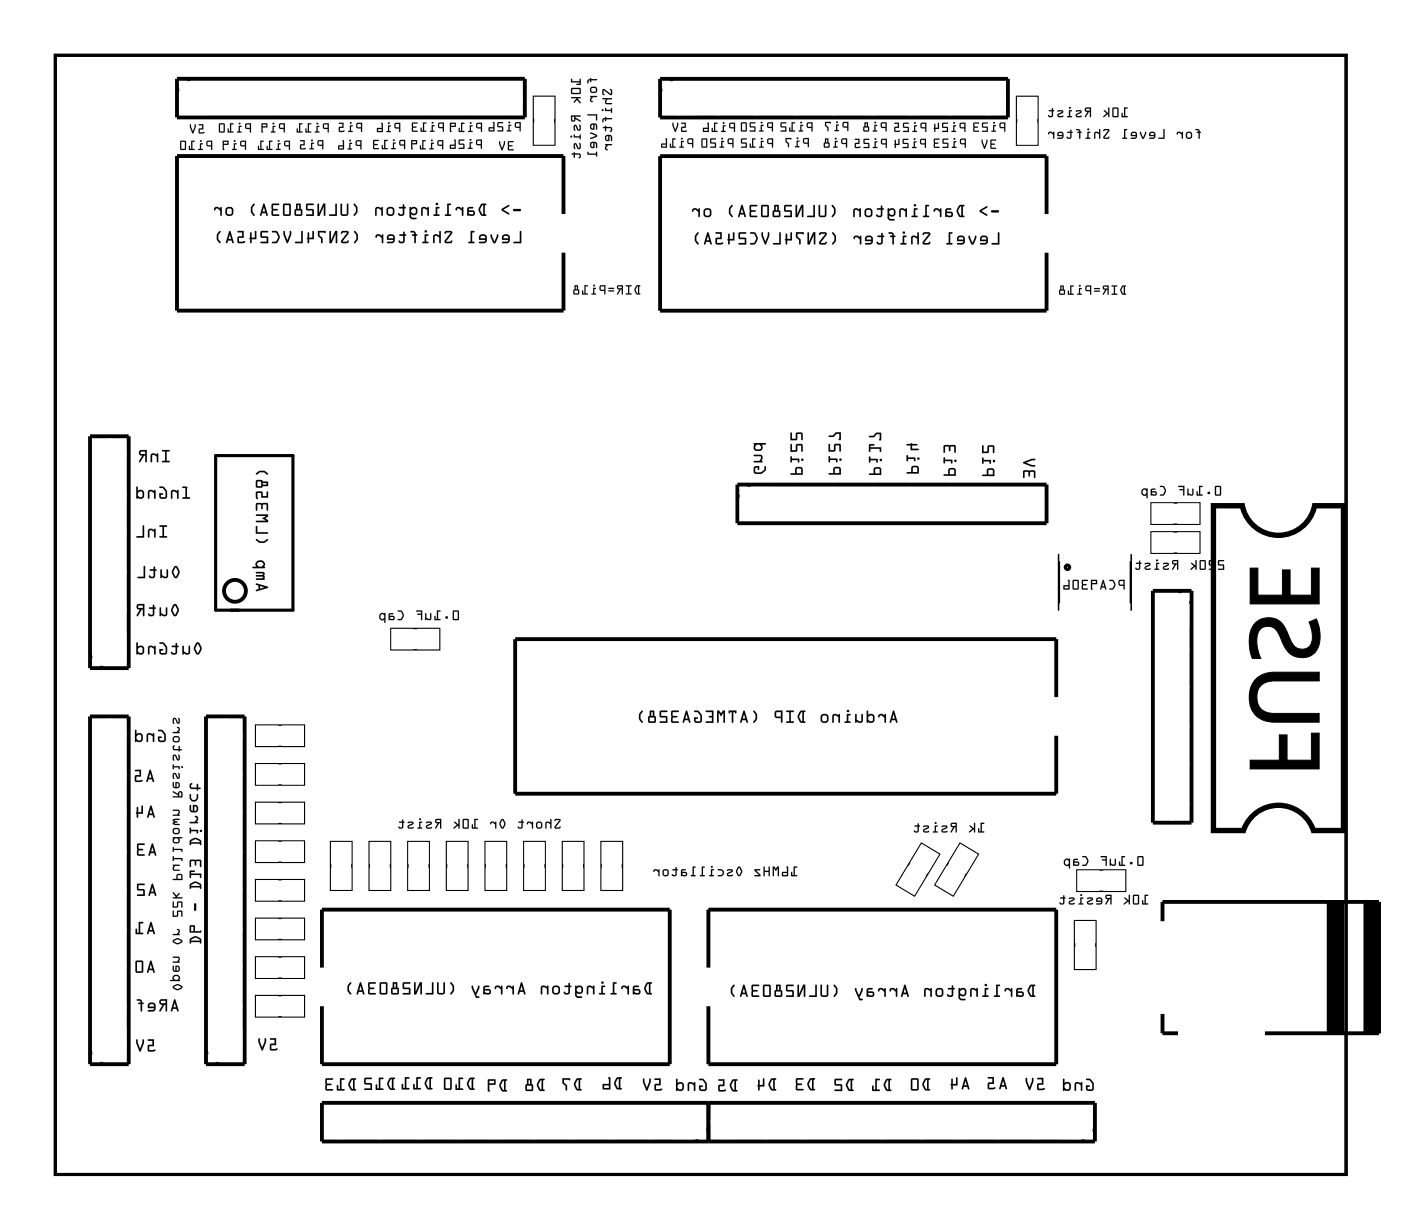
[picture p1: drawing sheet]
<svg xmlns="http://www.w3.org/2000/svg" width="92mm" height="81mm" viewBox="0 0 92 81" stroke-linecap="round" stroke-linejoin="round" font-family="sans-serif">
<g fill="none" stroke="#000" stroke-width=".2">
<path d="M3.6 3.6h84.9v73.6h-84.9zM14.2 29.9h5.1v10.2h-5.1z"/>
<circle cx="70.2" cy="37.3" r=".14"/>
</g>
<g fill="#000">
<path d="M13.1 8.2h.2v.2l-.2 .1v.2h.3h-.3v-.2h.3v-.3zM13.1 8.2h.3v.3h-.3v.2h.3h-.3v-.2l.2-.1v-.2h-.2zM12.5 8.2v.1l.2 .5 .2-.6h-.1l-.1 .4zM12.5 8.2l.2 .4 .1-.4h.1l-.2 .6-.2-.5z"/>
<path d="M13.1 8.2h.2v.2l-.2 .1v.2h.3h-.3v-.2h.3v-.3zM12.5 8.2v.1l.2 .5 .2-.6h-.1l-.1 .4z"/>
<path d="M13.6 9.3v.3h.3v.3l.1-.7zM13.6 9.3l.4-.1-.1 .7v-.3h-.3zM13.6 9.3h.3v.2h-.3zM13.6 9.3v.2h.3v-.2zM13.2 9.4l-.1 .4h-.1l.3 .1-.1-.1v-.3l.1-.1zM13.2 9.4h.1l-.1 .1v.3h.1v.1l-.3-.1h.1zM13.1 9.3a.1 .1 0 0 0 .2 0 .1 .1 0 0 0-.2 0zM13.1 9.3a.1 .1 0 0 1 .2 0 .1 .1 0 0 1-.2 0zM12.6 9.2v.6h-.1l-.1-.2v.2l.4 .1v-.1h-.2v-.5h.2zM12.6 9.2l.2 .1h-.2v.5h.2v.1l-.4-.1v-.2l.1 .2h.1zM11.9 9.3l-.1 .5 .4 .1v-.6zM11.9 9.3h.3v.6l-.4-.1zM11.9 9.3h.2v.5h-.2zM11.9 9.3v.5h.2v-.5z"/>
<path d="M13.6 9.3v.3h.3v.3l.1-.7zM13.6 9.3h.3v.2h-.3zM13.2 9.4l-.1 .4h-.1l.3 .1-.1-.1v-.3l.1-.1zM13.1 9.3a.1 .1 0 0 0 .2 0 .1 .1 0 0 0-.2 0zM12.6 9.2v.6h-.1l-.1-.2v.2l.4 .1v-.1h-.2v-.5h.2zM11.9 9.3l-.1 .5 .4 .1v-.6zM11.9 9.3h.2v.5h-.2z"/>
<path d="M15.8 9.3v.3h.3v.3l.1-.7zM15.8 9.3l.4-.1-.1 .7v-.3h-.3zM15.9 9.3h.2v.2h-.2zM15.9 9.3v.2h.2v-.2zM15.4 9.4v.4h-.2l.3 .1-.1-.1v-.3l.2-.1zM15.4 9.4h.2l-.2 .1v.3h.1v.1l-.3-.1h.2zM15.4 9.3a.06 .06 0 0 0 .1 0 .06 .06 0 0 0-.1 0zM15.4 9.3a.06 .06 0 0 1 .1 0 .06 .06 0 0 1-.1 0zM14.6 9.3v.5l.1 .1v-.4h.3v-.2zM14.6 9.3h.4v.2h-.3v.4l-.1-.1zM14.7 9.3h.2v.1h-.2zM14.7 9.3v.1h.2v-.1z"/>
<path d="M15.8 9.3v.3h.3v.3l.1-.7zM15.9 9.3h.2v.2h-.2zM15.4 9.4v.4h-.2l.3 .1-.1-.1v-.3l.2-.1zM15.4 9.3a.06 .06 0 0 0 .1 0 .06 .06 0 0 0-.1 0zM14.6 9.3v.5l.1 .1v-.4h.3v-.2zM14.7 9.3h.2v.1h-.2z"/>
<path d="M16.1 8.1v.3l.3 .1 .1 .2v-.6zM16.1 8.1h.4v.6l-.1-.2-.3-.1zM16.2 8.2h.2v.2h-.2zM16.2 8.2v.2h.2v-.2zM15.7 8.3v.3l-.1 .1h.3l-.1-.1v-.3h.1zM15.7 8.3h.2h-.1v.3h.1v.1h-.3l.1-.1zM15.7 8.1a.06 .06 0 0 0 .1 0 .06 .06 0 0 0-.1 0zM15.7 8.1a.06 .06 0 0 1 .1 0 .06 .06 0 0 1-.1 0zM15.1 8.1v.5h-.1v-.2v.3h.3v-.1h-.1v-.4l.1-.1zM15.1 8.1h.2l-.1 .1v.4h.1v.1h-.3v-.3v.2h.1zM14.4 8.1v.6h.3l.1-.6zM14.4 8.1h.4l-.1 .6h-.3zM14.5 8.2h.2v.4h-.2zM14.5 8.2v.4h.2v-.4z"/>
<path d="M16.1 8.1v.3l.3 .1 .1 .2v-.6zM16.2 8.2h.2v.2h-.2zM15.7 8.3v.3l-.1 .1h.3l-.1-.1v-.3h.1zM15.7 8.1a.06 .06 0 0 0 .1 0 .06 .06 0 0 0-.1 0zM15.1 8.1v.5h-.1v-.2v.3h.3v-.1h-.1v-.4l.1-.1zM14.4 8.1v.6h.3l.1-.6zM14.5 8.2h.2v.4h-.2z"/>
<path d="M18.4 8.1l-.1 .3 .3 .1 .1 .2v-.6zM18.4 8.1h.3v.6l-.1-.2-.3-.1zM18.4 8.2h.2v.2h-.2zM18.4 8.2v.2h.2v-.2zM17.9 8.3v.3l-.1 .1h.3l-.1-.1v-.3h.1zM17.9 8.3h.2h-.1v.3h.1v.1h-.3l.1-.1zM17.9 8.1a.06 .06 0 0 0 .1 0 .06 .06 0 0 0-.1 0zM17.9 8.1a.06 .06 0 0 1 .1 0 .06 .06 0 0 1-.1 0zM17.2 8.1v.6h.1v-.3h.3v-.3zM17.2 8.1h.4v.3h-.3v.3h-.1zM17.3 8.2h.2v.1h-.2zM17.3 8.2v.1h.2v-.1z"/>
<path d="M18.4 8.1l-.1 .3 .3 .1 .1 .2v-.6zM18.4 8.2h.2v.2h-.2zM17.9 8.3v.3l-.1 .1h.3l-.1-.1v-.3h.1zM17.9 8.1a.06 .06 0 0 0 .1 0 .06 .06 0 0 0-.1 0zM17.2 8.1v.6h.1v-.3h.3v-.3zM17.3 8.2h.2v.1h-.2z"/>
<path d="M18.7 9.3v.3h.3v.3l.1-.7zM18.7 9.3l.4-.1-.1 .7v-.3h-.3zM18.8 9.3h.2v.2h-.2zM18.8 9.3v.2h.2v-.2zM18.3 9.4v.4h-.2l.3 .1-.1-.1v-.3l.1-.1zM18.3 9.4h.1l-.1 .1v.3h.1v.1l-.3-.1h.2zM18.2 9.3a.1 .1 0 0 0 .2 0 .1 .1 0 0 0-.2 0zM18.2 9.3a.1 .1 0 0 1 .2 0 .1 .1 0 0 1-.2 0zM17.7 9.2v.6h-.1l-.1-.2v.2l.4 .1v-.1h-.1v-.5h.1zM17.7 9.2l.2 .1h-.1v.5h.1v.1l-.4-.1v-.2l.1 .2h.1zM17.1 9.2v.6h-.1v-.2l-.1 .2 .4 .1v-.1h-.1v-.5h.1zM17.1 9.2l.2 .1h-.1v.5h.1v.1l-.4-.1 .1-.2v.2h.1z"/>
<path d="M18.7 9.3v.3h.3v.3l.1-.7zM18.8 9.3h.2v.2h-.2zM18.3 9.4v.4h-.2l.3 .1-.1-.1v-.3l.1-.1zM18.2 9.3a.1 .1 0 0 0 .2 0 .1 .1 0 0 0-.2 0zM17.7 9.2v.6h-.1l-.1-.2v.2l.4 .1v-.1h-.1v-.5h.1zM17.1 9.2v.6h-.1v-.2l-.1 .2 .4 .1v-.1h-.1v-.5h.1z"/>
<path d="M20.9 9.2v.3l.3 .1v.2l.1-.6zM20.9 9.2h.4l-.1 .6v-.2l-.3-.1zM21 9.3h.2v.2h-.2zM21 9.3v.2h.2v-.2zM20.5 9.4l-.1 .3-.1 .1h.3l-.1-.1v-.2l.1-.1zM20.5 9.4h.1l-.1 .1v.2l.1 .1h-.3l.1-.1zM20.4 9.2a.1 .1 0 0 0 .2 0 .1 .1 0 0 0-.2 0zM20.4 9.2a.1 .1 0 0 1 .2 0 .1 .1 0 0 1-.2 0zM19.7 9.2l.2 .1v.2h-.2v.3h.4v-.1h-.3v-.1h.2v-.4zM19.7 9.2h.3v.4h-.2v.1h.3v.1h-.4v-.3h.2v-.2h-.2z"/>
<path d="M20.9 9.2v.3l.3 .1v.2l.1-.6zM21 9.3h.2v.2h-.2zM20.5 9.4l-.1 .3-.1 .1h.3l-.1-.1v-.2l.1-.1zM20.4 9.2a.1 .1 0 0 0 .2 0 .1 .1 0 0 0-.2 0zM19.7 9.2l.2 .1v.2h-.2v.3h.4v-.1h-.3v-.1h.2v-.4z"/>
<path d="M21.3 8.1l-.1 .3 .3 .1 .1 .2v-.6zM21.3 8.1h.3v.6l-.1-.2-.3-.1zM21.3 8.2h.2v.2h-.2zM21.3 8.2v.2h.2v-.2zM20.8 8.3v.3l-.1 .1h.3l-.1-.1v-.3h.1zM20.8 8.3h.2h-.1v.3h.1v.1h-.3l.1-.1zM20.8 8.1a.06 .06 0 0 0 .1 0 .06 .06 0 0 0-.1 0zM20.8 8.1a.06 .06 0 0 1 .1 0 .06 .06 0 0 1-.1 0zM20.2 8.1v.5h-.1v-.2v.3h.3v-.1h-.1v-.4l.2-.1zM20.2 8.1h.3l-.2 .1v.4h.1v.1h-.3v-.3v.2h.1zM19.7 8.1v.5h-.1l-.1-.2v.3h.4v-.1h-.2v-.4l.2-.1zM19.7 8.1h.2l-.2 .1v.4h.2v.1h-.4v-.3l.1 .2h.1z"/>
<path d="M21.3 8.1l-.1 .3 .3 .1 .1 .2v-.6zM21.3 8.2h.2v.2h-.2zM20.8 8.3v.3l-.1 .1h.3l-.1-.1v-.3h.1zM20.8 8.1a.06 .06 0 0 0 .1 0 .06 .06 0 0 0-.1 0zM20.2 8.1v.5h-.1v-.2v.3h.3v-.1h-.1v-.4l.2-.1zM19.7 8.1v.5h-.1l-.1-.2v.3h.4v-.1h-.2v-.4l.2-.1z"/>
<path d="M23.4 9.3v.2l.3 .1v.2l.1-.6zM23.4 9.2h.4l-.1 .6v-.2l-.3-.1zM23.5 9.3h.2v.2h-.2zM23.5 9.3v.2h.2v-.2zM23 9.4v.4h-.2h.3h-.1v-.3l.1-.1zM23 9.4h.1l-.1 .1v.3h.1h-.3h.2zM22.9 9.2a.1 .1 0 0 0 .2 0 .1 .1 0 0 0-.2 0zM22.9 9.2a.1 .1 0 0 1 .2 0 .1 .1 0 0 1-.2 0zM22.5 9.2v.4h-.3v.2h.4v-.5zM22.5 9.2l.1 .1v.5h-.4v-.2h.3zM22.3 9.6h.2v.2h-.2zM22.3 9.6v.2h.2v-.2z"/>
<path d="M23.4 9.2v.3l.3 .1v.2l.1-.6zM23.5 9.3h.2v.2h-.2zM23 9.4v.4h-.2h.3h-.1v-.3l.1-.1zM22.9 9.2a.1 .1 0 0 0 .2 0 .1 .1 0 0 0-.2 0zM22.5 9.2v.4h-.3v.2h.4v-.5zM22.3 9.6h.2v.2h-.2z"/>
<path d="M23.4 8.1v.3h.3l.1 .3v-.6zM23.4 8.1h.4v.6l-.1-.3h-.3zM23.5 8.2l.2-.1v.3h-.2zM23.5 8.2v.2h.2v-.3zM23 8.2v.4l-.1 .1h.3l-.1-.1v-.3h.1zM23 8.2l.2 .1h-.1v.3h.1v.1h-.3l.1-.1zM23 8.1a.06 .06 0 0 0 .1 0 .06 .06 0 0 0-.1 0zM23 8.1a.06 .06 0 0 1 .1 0 .06 .06 0 0 1-.1 0zM22.3 8.1h.2v.2l-.2 .1v.2h.3h-.3v-.2h.3v-.3zM22.3 8.1h.3v.3h-.3v.2h.3h-.3v-.2l.2-.1v-.2h-.2z"/>
<path d="M23.4 8.1v.3h.3l.1 .3v-.6zM23.5 8.2l.2-.1v.3h-.2zM23 8.2v.4l-.1 .1h.3l-.1-.1v-.3h.1zM23 8.1a.06 .06 0 0 0 .1 0 .06 .06 0 0 0-.1 0zM22.3 8.1h.2v.2l-.2 .1v.2h.3h-.3v-.2h.3v-.3z"/>
<path d="M26 8.1l-.1 .3 .3 .1 .1 .2v-.6zM25.9 8.1h.4v.6l-.1-.2-.3-.1zM26 8.2l.2-.1v.3h-.2zM26 8.2v.2h.2v-.3zM25.5 8.3v.3l-.1 .1h.3l-.1-.1v-.3h.1zM25.5 8.2l.2 .1h-.1v.3h.1v.1h-.3l.1-.1zM25.5 8.1a.06 .06 0 0 0 .1 0 .06 .06 0 0 0-.1 0zM25.5 8.1a.06 .06 0 0 1 .1 0 .06 .06 0 0 1-.1 0zM25.1 8.1v.3h-.3v.3h.4v-.6zM25.1 8.1h.1v.6h-.4v-.3h.3zM24.8 8.5h.3v.1h-.3zM24.8 8.5v.1h.3v-.1z"/>
<path d="M26 8.1l-.1 .3 .3 .1 .1 .2v-.6zM26 8.2l.2-.1v.3h-.2zM25.5 8.2v.4l-.1 .1h.3l-.1-.1v-.3h.1zM25.5 8.1a.06 .06 0 0 0 .1 0 .06 .06 0 0 0-.1 0zM25.1 8.1v.3h-.3v.3h.4v-.6zM24.8 8.5h.3v.1h-.3z"/>
<path d="M26.3 9.2l-.1 .3 .4 .1v.2v-.6zM26.3 9.2h.3v.6v-.2l-.4-.1zM26.3 9.3h.3v.2h-.3zM26.3 9.3v.2h.3v-.2zM25.8 9.4v.3l-.1 .1h.3l-.1-.1v-.3h.1zM25.8 9.4h.2h-.1v.3h.1v.1h-.3l.1-.1zM25.8 9.2a.06 .06 0 0 0 .1 0 .06 .06 0 0 0-.1 0zM25.8 9.2a.06 .06 0 0 1 .1 0 .06 .06 0 0 1-.1 0zM25.2 9.2v.5l-.1-.2v.3h.4v-.1h-.2v-.4l.2-.1zM25.2 9.2h.3l-.2 .1v.4h.2v.1h-.4v-.3l.1 .2zM24.5 9.2v.6h.4v-.1h-.3v-.1l.2-.1h-.2v-.2l.3-.1zM24.5 9.2h.4l-.3 .1v.1l.2 .1-.2 .1v.1h.3v.1h-.4z"/>
<path d="M26.3 9.2l-.1 .3 .4 .1v.2v-.6zM26.3 9.3h.3v.2h-.3zM25.8 9.4v.3l-.1 .1h.3l-.1-.1v-.3h.1zM25.8 9.2a.06 .06 0 0 0 .1 0 .06 .06 0 0 0-.1 0zM25.2 9.2v.5l-.1-.2v.3h.4v-.1h-.2v-.4l.2-.1zM24.5 9.2v.6h.4v-.1h-.3v-.1l.2-.1-.2-.1v-.1l.3-.1z"/>
<path d="M28.8 9.2l-.1 .3 .4 .1v.2v-.6zM28.8 9.2h.3v.6v-.2l-.4-.1zM28.8 9.3h.3v.2h-.3zM28.8 9.3v.2h.3v-.2zM28.3 9.4v.3l-.1 .1h.3l-.1-.1v-.2l.1-.1zM28.3 9.4h.2l-.1 .1v.2l.1 .1h-.3l.1-.1zM28.3 9.2a.06 .06 0 0 0 .1 0 .06 .06 0 0 0-.1 0zM28.3 9.2a.06 .06 0 0 1 .1 0 .06 .06 0 0 1-.1 0zM27.7 9.2l.1 .5h-.1l-.1-.2v.3h.4l-.2-.1v-.4l.2-.1zM27.7 9.2h.3l-.2 .1v.4h.2v.1h-.4v-.3l.1 .2zM27 9.2v.6h.1v-.3h.3v-.3zM27 9.2h.4v.3h-.3v.3h-.1zM27.1 9.3h.2v.1h-.2zM27.1 9.3v.1h.2v-.1z"/>
<path d="M28.8 9.2l-.1 .3 .4 .1v.2v-.6zM28.8 9.3h.3v.2h-.3zM28.3 9.4v.3l-.1 .1h.3l-.1-.1v-.2l.1-.1zM28.3 9.2a.06 .06 0 0 0 .1 0 .06 .06 0 0 0-.1 0zM27.7 9.2v.5l-.1-.2v.3h.4v-.1h-.2v-.4l.2-.1zM27 9.2v.6h.1v-.3h.3v-.3zM27.1 9.3h.2v.1h-.2z"/>
<path d="M28.8 8.1v.3h.3l.1 .3v-.7zM28.8 8.1l.4-.1v.7l-.1-.3h-.3zM28.9 8.1h.2v.3l-.2-.1zM28.9 8.1v.2l.2 .1v-.3zM28.4 8.2v.4h-.1l.2 .1-.1-.1v-.3l.2-.1zM28.4 8.2h.2l-.2 .1v.3h.2l-.1 .1-.2-.1h.1zM28.4 8.1a.06 .06 0 0 0 .1 0 .06 .06 0 0 0-.1 0zM28.4 8.1a.06 .06 0 0 1 .1 0 .06 .06 0 0 1-.1 0zM27.8 8v.6h-.1v-.2l-.1 .2 .4 .1v-.1h-.1v-.5h.1zM27.8 8l.2 .1h-.1v.5h.1v.1l-.4-.1 .1-.2v.2h.1zM27.1 8.1v.5l.3 .1v-.1h-.3l.1-.2h.2l-.2-.1-.1-.2h.4zM27.1 8.1h.4h-.4l.1 .2 .2 .1h-.2l-.1 .2h.3v.1l-.3-.1z"/>
<path d="M28.8 8.1v.3h.3l.1 .3v-.7zM28.9 8.1h.2v.3l-.2-.1zM28.4 8.2v.4h-.1l.2 .1-.1-.1v-.3l.2-.1zM28.4 8.1a.06 .06 0 0 0 .1 0 .06 .06 0 0 0-.1 0zM27.8 8v.6h-.1v-.2l-.1 .2 .4 .1v-.1h-.1v-.5h.1zM27.1 8.1v.5l.3 .1v-.1h-.3l.1-.2h.2l-.2-.1-.1-.2h.4z"/>
<path d="M31.3 9.2v.3l.3 .1 .1 .2v-.6zM31.3 9.2h.4v.6l-.1-.2-.3-.1zM31.4 9.3l.2-.1v.3h-.2zM31.4 9.3v.2h.2v-.3zM30.9 9.3v.4l-.2 .1h.3l-.1-.1v-.3h.2zM30.9 9.3l.2 .1h-.2v.3h.2l-.1 .1h-.3l.2-.1zM30.9 9.2a.06 .06 0 0 0 .1 0 .06 .06 0 0 0-.1 0zM30.9 9.2a.06 .06 0 0 1 .1 0 .06 .06 0 0 1-.1 0zM30.2 9.2l-.1 .3h.3v.2l-.3 .1h.4v-.3l-.3-.1v-.2h.3zM30.2 9.2h.3h-.3v.2l.3 .1v.3h-.4l.3-.1v-.2h-.3zM29.8 9.2l.1 .3h-.3v.3h.4v-.6zM29.8 9.2h.2v.6h-.4v-.3h.3zM29.6 9.6h.3v.1h-.3zM29.6 9.6v.1h.3v-.1z"/>
<path d="M31.3 9.2v.3l.3 .1 .1 .2v-.6zM31.4 9.3l.2-.1v.3h-.2zM30.9 9.3v.4l-.2 .1h.3l-.1-.1v-.3h.2zM30.9 9.2a.06 .06 0 0 0 .1 0 .06 .06 0 0 0-.1 0zM30.2 9.2l-.1 .3h.3v.2l-.3 .1h.4v-.3l-.3-.1v-.2h.3zM29.8 9.2l.1 .3h-.3v.3h.4v-.6zM29.6 9.6h.3v.1h-.3z"/>
<path d="M31.3 8.1v.3h.3l.1 .3v-.6zM31.3 8.1h.4v.6l-.1-.3h-.3zM31.4 8.2l.2-.1v.3h-.2zM31.4 8.2v.2h.2v-.3zM30.9 8.2v.4l-.1 .1h.2v-.1v-.3h.1zM30.9 8.2l.2 .1h-.1v.3h.1l-.1 .1h-.2l.1-.1zM30.9 8.1a.06 .06 0 0 0 .1 0 .06 .06 0 0 0-.1 0zM30.9 8.1a.06 .06 0 0 1 .1 0 .06 .06 0 0 1-.1 0zM30.3 8.1v.5h-.1v-.2l-.1 .3h.4v-.1h-.1v-.5h.1zM30.3 8.1h.2h-.1v.5h.1v.1h-.4l.1-.3v.2h.1zM29.6 8.1v.5v.1v-.4h.3l.1-.2zM29.6 8.1h.4v.2h-.4v.4v-.1zM29.6 8.1h.3v.2h-.3zM29.6 8.1v.2h.3v-.2z"/>
<path d="M31.3 8.1v.3h.3l.1 .3v-.6zM31.4 8.2l.2-.1v.3h-.2zM30.9 8.2v.4l-.1 .1h.2v-.1v-.3h.1zM30.9 8.1a.06 .06 0 0 0 .1 0 .06 .06 0 0 0-.1 0zM30.3 8.1v.5h-.1v-.2l-.1 .3h.4v-.1h-.1v-.5h.1zM29.6 8.1v.5v.1v-.4h.4v-.2zM29.6 8.1h.3v.2h-.3z"/>
<path d="M33.4 9.3v.5l.3 .1v-.1h-.3l.1-.2h.2l-.2-.1-.1-.1 .4-.1zM33.4 9.3h.4l-.4 .1 .1 .1 .2 .1h-.2l-.1 .2h.3v.1l-.3-.1zM32.8 9.3v.2l.2 .4 .2-.6h-.1l-.1 .4zM32.8 9.3l.2 .4 .1-.4h.1l-.2 .6-.2-.4z"/>
<path d="M33.4 9.3v.5l.3 .1v-.1h-.3l.1-.2h.2l-.2-.1-.1-.1 .4-.1zM32.8 9.3v.2l.2 .4 .2-.6h-.1l-.1 .4z"/>
<path d="M33.9 8.1l-.1 .2 .3 .1 .1 .2v-.6zM33.9 8.1l.3-.1v.6l-.1-.2-.3-.1zM33.9 8.1h.2v.2h-.2zM33.9 8.1v.2h.2v-.2zM33.4 8.2v.4h-.1h.3h-.1v-.3l.1-.1zM33.4 8.2h.2l-.1 .1v.3h.1h-.3h.1zM33.4 8.1a.06 .06 0 0 0 .1 0 .06 .06 0 0 0-.1 0zM33.4 8a.06 .06 0 0 1 .1 0 .06 .06 0 0 1-.1 0zM32.7 8v.3l.3 .1v.2h-.3h.4v-.3h-.3v-.2l.3-.1zM32.7 8h.4l-.3 .1v.2h.3v.3h-.4h.3v-.2l-.3-.1zM32.4 8v.4h-.3v.2h.4v-.5zM32.4 8l.1 .1v.5h-.4v-.2h.3zM32.2 8.4h.2v.2h-.2zM32.2 8.4v.2h.2v-.2z"/>
<path d="M33.9 8.1l-.1 .2 .3 .1 .1 .2v-.6zM33.9 8.1h.2v.2h-.2zM33.4 8.2v.4h-.1h.3h-.1v-.3l.1-.1zM33.4 8.1a.06 .06 0 0 0 .1 0 .06 .06 0 0 0-.1 0zM32.7 8v.3l.3 .1v.2h-.3h.4v-.3h-.3v-.2l.3-.1zM32.4 8v.4h-.3v.2h.4v-.5zM32.2 8.4h.2v.2h-.2z"/>
<path d="M33.7 13.7l.1 .2 .4-.1v-.1zM33.7 13.7h.5v.1l-.4 .1zM33 13.7v.2l.5 .2-.4-.3 .4-.3zM33 13.7l.5-.2v.1l-.4 .2 .4 .2v.1l-.5-.2zM31.6 13.4l-.1 .3v.2l.1 .3h.3l.1-.1h-.1v-.6l.1-.1zM31.6 13.4h.4l-.1 .1v.6h.1l-.1 .1h-.3l-.1-.3v-.2zM31.7 13.5h.1v.6l-.2-.3zM31.7 13.5l-.1 .3 .2 .3v-.6zM30.7 13.6v.6h.4a.19 .19 0 0 0 .1-.2 .19 .19 0 0 0-.1-.2h-.3l.3-.1v-.1zM30.7 13.6h.4v.1l-.3 .1h.3a.19 .19 0 0 1 .1 .2 .19 .19 0 0 1-.1 .2h-.4zM30.8 13.9h.3v.2h-.2zM30.8 13.9l.1 .2h.2v-.2zM30 13.6v.2l.2-.1 .2 .2v.3v-.6v.1l-.2-.1zM30 13.6h.2l.2 .1v-.1v.6v-.3l-.2-.2-.2 .1zM29.4 13.4v.7l-.2 .1h.4v-.1h-.1v-.6l.1-.1zM29.4 13.4h.2l-.1 .1v.6h.1v.1h-.4l.2-.1zM28.6 13.6v.5l-.1 .1h.4v-.1h-.2v-.4l.2-.1zM28.6 13.6h.3l-.2 .1v.4h.2v.1h-.4l.1-.1zM28.6 13.4a.1 .1 0 0 0 .2 0 .1 .1 0 0 0-.2 0zM28.6 13.4a.1 .1 0 0 1 .2 0 .1 .1 0 0 1-.2 0zM27.7 13.6v.6h.1v-.5l.3 .1v.4h.1v-.6l-.1 .1-.2-.1zM27.7 13.6h.2l.2 .1 .1-.1v.6h-.1v-.4l-.2-.1h-.1v.5h-.1zM26.9 13.6v.7l.2 .1h.2v-.1h-.3v-.2h.2h.2v-.4l-.1-.1zM26.9 13.6h.4l.1 .1v.4l-.2 .1-.2-.1v.2h.3v.1h-.2l-.2-.1zM27 13.8l.3-.1v.3h-.2l-.1-.1zM27 13.8v.1l.1 .1h.2v-.3zM26.2 13.6v.1h.3v.3l-.3 .1a.22 .22 0 0 0 .2 .1 .22 .22 0 0 0 .2-.2v-.3h.1l-.1-.1v-.2l-.1 .1v.1zM26.2 13.6h.3v-.1l.1-.1v.2l.1 .1h-.1v.3a.21 .21 0 0 1-.2 .2 .21 .21 0 0 1-.2-.2h.3v-.3h-.3zM25.3 13.9a.3 .3 0 0 0 .6 0 .3 .3 0 0 0-.6 0zM25.3 13.9a.3 .3 0 0 1 .6 0 .3 .3 0 0 1-.6 0zM25.5 13.7l.3 .1v.3l-.3-.1zM25.5 13.7v.3l.3 .1v-.3zM24.7 13.6v.6h.1v-.5l.3 .1v.4v-.6v.1l-.2-.1zM24.7 13.6h.2l.2 .1v-.1v.6v-.4l-.2-.1h-.1v.5h-.1zM23.3 13.4l-.1 .1a.41 .41 0 0 1 0 .6l.1 .1 .2-.3v-.3zM23.3 13.4a.47 .47 0 0 1 0 .8l-.1-.1 .2-.2v-.2zM22.4 13.4v.7l.1 .1h.3l.1-.2v-.6h-.1v.7h-.3v-.7zM22.4 13.4h.1v.7h.3v-.7h.1v.6l-.1 .2h-.3l-.1-.1zM22.1 13.4l-.1 .7h-.3v.1h.4v-.8zM22 13.4h.1v.8h-.4v-.1h.3zM20.9 13.4v.8h.1l.3-.6v.5l.1 .1v-.8h-.2l-.2 .6v-.6zM20.9 13.4h.1v.6l.2-.6h.2v.8l-.1-.1v-.5l-.3 .6h-.1zM20.1 13.4v.4h.4v.3h-.3l-.1 .1h.5v-.4l-.4-.1v-.2h.4v-.1zM20.1 13.4h.5v.1h-.4v.2l.4 .1v.4h-.5l.1-.1h.3v-.3h-.4zM19.5 13.4l-.1 .7 .4 .1 .1-.4-.1-.1v-.3zM19.5 13.4h.3v.3l.1 .1-.1 .4-.4-.1zM19.5 13.8h.3v.3h-.3zM19.5 13.8v.3h.3v-.3zM19.6 13.5h.1v.2h-.1zM19.6 13.5v.2h.1v-.2zM18.6 13.4v.7l.5 .1v-.8zM18.6 13.4h.5v.8l-.5-.1zM18.7 13.5h.3v.6h-.3zM18.7 13.5v.6h.3v-.6zM17.9 13.4l-.1 .7 .5 .1v-.1h-.4l.1-.2 .3-.1-.3-.1-.1-.2h.4l.1-.1zM17.9 13.4h.5l-.1 .1h-.4l.1 .2 .3 .1-.3 .1-.1 .2h.4v.1l-.5-.1zM17.3 13.4l-.2 .8h.1v-.2h.3l.1 .2-.2-.8zM17.3 13.4h.1l.2 .8-.1-.2h-.3v.2h-.1zM17.3 13.6l.1 .3h-.1zM17.3 13.6v.3h.1zM16.7 13.4l-.2 .2v.3l.2 .3v-.1a.41 .41 0 0 1 0-.6zM16.6 13.4h.1l-.1 .3v.2l.1 .3a.47 .47 0 0 1-.1-.8zM14.8 13.9a.3 .3 0 0 0 .6 0 .3 .3 0 0 0-.6 0zM14.8 13.9a.3 .3 0 0 1 .6 0 .3 .3 0 0 1-.6 0zM15 13.7l.2 .1v.3l-.3-.1zM15 13.7l-.1 .3 .3 .1v-.3zM14.1 13.6v.2l.2-.1 .2 .2v.3h.1v-.6l-.1 .1-.2-.1zM14.1 13.6h.2l.2 .1 .1-.1v.6h-.1v-.3l-.2-.2-.2 .1z"/>
<path d="M33.7 13.7l.1 .2 .4-.1v-.1zM33 13.7v.2l.5 .2-.4-.3 .4-.3zM31.6 13.4a.48 .48 0 0 0 0 .7h.4h-.1v-.6l.1-.1zM31.7 13.5h.1v.6l-.2-.3zM30.7 13.6v.6h.4a.19 .19 0 0 0 .1-.2 .19 .19 0 0 0-.1-.2h-.3l.3-.1v-.1zM30.8 13.9h.3v.2h-.2zM30 13.6v.2l.2-.1 .2 .2v.3v-.6v.1l-.2-.1zM29.4 13.4v.7l-.2 .1h.4v-.1h-.1v-.6l.1-.1zM28.6 13.6v.5l-.1 .1h.4v-.1h-.2v-.4l.2-.1zM28.6 13.4a.1 .1 0 0 0 .2 0 .1 .1 0 0 0-.2 0zM27.7 13.6v.6h.1v-.5l.3 .1v.4h.1v-.6l-.1 .1-.2-.1zM26.9 13.6v.7l.2 .1h.2v-.1h-.3v-.2h.2h.2v-.4l-.1-.1zM27 13.8l.3-.1v.3h-.2l-.1-.1zM26.2 13.6v.1h.3v.3h-.3a.21 .21 0 0 0 .2 .2 .21 .21 0 0 0 .2-.2v-.3h.1l-.1-.1v-.2l-.1 .1v.1zM25.3 13.9a.3 .3 0 0 0 .6 0 .3 .3 0 0 0-.6 0zM25.5 13.7l.3 .1v.3l-.3-.1zM24.7 13.6v.6h.1v-.5l.3 .1v.4v-.6v.1l-.2-.1zM23.3 13.4h-.1a.43 .43 0 0 1 0 .7l.1 .1a.47 .47 0 0 0 0-.8zM22.4 13.4v.7l.1 .1h.3l.1-.2v-.6h-.1v.7h-.3v-.7zM22.1 13.4l-.1 .7h-.3v.1h.4v-.8zM20.9 13.4v.8h.1l.3-.6v.5l.1 .1v-.8h-.2l-.2 .6v-.6zM20.1 13.4v.4h.4v.3h-.3l-.1 .1h.5v-.4l-.4-.1v-.2h.4v-.1zM19.5 13.4l-.1 .7 .4 .1 .1-.4-.1-.1v-.3zM19.5 13.8h.3v.3h-.3zM19.6 13.5h.1v.2h-.1zM18.6 13.4v.7l.5 .1v-.8zM18.7 13.5h.3v.6h-.3zM17.9 13.4l-.1 .7 .5 .1v-.1h-.4l.1-.2 .3-.1-.3-.1-.1-.2h.4l.1-.1zM17.3 13.4l-.2 .8h.1v-.2h.3l.1 .2-.2-.8zM17.3 13.6l.1 .3h-.1zM16.7 13.4a.44 .44 0 0 0 0 .8v-.1a.43 .43 0 0 1 0-.7zM14.8 13.9a.3 .3 0 0 0 .6 0 .3 .3 0 0 0-.6 0zM15 13.7l.2 .1v.3l-.3-.1zM14.1 13.6v.2l.2-.1 .2 .2v.3h.1v-.6l-.1 .1-.2-.1z"/>
<path d="M34.2 15.2v.7h-.4v.1h.5v-.8zM34.2 15.2h.1v.8h-.5v-.1h.4zM33 15.5v.3h.4l-.1 .1h-.3v.1h.4l.1-.2v-.3l-.2-.1zM33 15.5l.3-.1 .2 .1v.3l-.1 .2h-.4v-.1h.3l.1-.1h-.4zM33.1 15.5h.2l.1 .2h-.3zM33.1 15.5v.2h.3l-.1-.2zM32.2 15.4l.2 .6h.2l.1-.6-.2 .5-.2-.5zM32.2 15.4h.1l.2 .5 .1-.5h.1l-.1 .6h-.2zM31.5 15.5v.3h.4l-.1 .1h-.3v.1h.4l.1-.2v-.3l-.2-.1zM31.5 15.5l.3-.1 .2 .1v.3l-.1 .2h-.4v-.1h.3l.1-.1h-.4zM31.6 15.5h.2l.1 .2h-.3zM31.6 15.5v.2h.3l-.1-.2zM30.9 15.2v.7l-.1 .1h.4v-.1h-.2v-.6l.2-.1zM30.9 15.2h.3l-.2 .1v.6h.2v.1h-.4l.1-.1zM29.3 15.2l-.1 .2 .1-.1h.3l-.4 .6 .4 .1 .1-.2-.1 .1h-.3l.4-.7h-.1zM29.2 15.2h.4h.1l-.4 .7h.3l.1-.1-.1 .2-.4-.1 .4-.6h-.3l-.1 .1zM28.5 15.4v.6h.1v-.5l.3 .1v.4h.1v-.8h-.1v.3l-.2-.1zM28.5 15.4h.2l.2 .1v-.3h.1v.8h-.1v-.4l-.2-.1h-.1v.5h-.1zM27.9 15.4v.5l-.1 .1h.3v-.1h-.1v-.4l.2-.1zM27.9 15.4h.3l-.2 .1v.4h.1v.1h-.3l.1-.1zM27.9 15.2a.1 .1 0 0 0 .2 0 .1 .1 0 0 0-.2 0zM27.9 15.2a.1 .1 0 0 1 .2 0 .1 .1 0 0 1-.2 0zM27 15.2v.1h.2l-.1 .2h.1l.1 .5v-.5h.1l-.1-.1a.23 .23 0 0 0-.3-.2zM27 15.2a.23 .23 0 0 1 .3 .2l.1 .1h-.1v.5l-.1-.5h-.1l.1-.2h-.2zM26.3 15.4v.1h.2v.3l-.3 .1a.22 .22 0 0 0 .2 .1 .22 .22 0 0 0 .2-.2v-.3h.1l-.1-.1v-.2l-.1 .1v.1zM26.3 15.4h.2v-.1l.1-.1v.2l.1 .1h-.1v.3a.21 .21 0 0 1-.2 .2 .21 .21 0 0 1-.2-.2h.3v-.3h-.2zM25.5 15.5l-.1 .3h.4v.1h-.3l-.1 .1h.4l.1-.2v-.3l-.1-.1zM25.5 15.5l.3-.1 .1 .1v.3l-.1 .2h-.4l.1-.1h.3v-.1h-.4zM25.6 15.5h.2v.2h-.3zM25.6 15.5l-.1 .2h.3v-.2zM24.7 15.4v.2l.2-.1 .2 .2v.3h.1v-.6l-.1 .1-.2-.1zM24.7 15.4h.2l.2 .1 .1-.1v.6h-.1v-.3l-.2-.2-.2 .1zM23.3 15.2v.1a.41 .41 0 0 1 0 .6l.1 .1 .1-.3v-.3zM23.3 15.2a.47 .47 0 0 1 0 .8v-.1l.1-.2v-.2zM22.4 15.2v.2l.1-.1h.3l-.4 .6 .4 .1 .1-.2-.1 .1h-.3l.4-.7h-.1zM22.4 15.2h.4h.1l-.4 .7h.3l.1-.1-.1 .2-.4-.1 .4-.6h-.3l-.1 .1zM21.7 15.2l-.1 .8h.2l.3-.6v.5v.1l.1-.8h-.2l-.2 .6v-.6zM21.7 15.2h.1v.6l.2-.6h.2l-.1 .8v-.1v-.5l-.3 .6h-.2zM20.9 15.2v.3l.2 .2 .1 .3v-.3l-.2-.2v-.2h.4v-.1zM20.9 15.2h.5v.1h-.4v.2l.2 .2v.3h-.1v-.3l-.2-.2zM20.2 15.3v.4l.1 .3v-.3h.3v-.5h-.1v.4h-.2v-.3zM20.2 15.3h.1v.3h.2v-.4h.1v.5h-.3v.3l-.1-.3zM19.8 15.2v.7h-.4v.1h.5v-.8zM19.8 15.2h.1v.8h-.5v-.1h.4zM18.6 15.2v.2l.3 .6 .2-.6v-.2h-.1l-.1 .6-.2-.6zM18.6 15.2h.1l.2 .6 .1-.6h.1v.2l-.2 .6h-.1l-.2-.6zM17.9 15.2v.1h.2l.2 .3-.2 .3h-.2v.1a.37 .37 0 0 0 .5-.4l-.2-.4zM17.9 15.2h.3l.2 .3-.2 .5h-.3l.2-.1 .2-.3-.2-.3h-.2zM17.1 15.2v.4h.4v.3h-.3l-.1 .1h.5v-.4l-.4-.1v-.2h.4v-.1zM17.1 15.2h.5v.1h-.4v.2l.4 .1v.4h-.5l.1-.1h.3v-.3h-.4zM16.4 15.3v.4l.1 .3v-.3h.4l-.1-.5h-.1v.4h-.2v-.3zM16.4 15.3h.1v.3h.2v-.4h.2v.5h-.4v.3l-.1-.3zM15.6 15.2v.1h.3v.2l-.3 .1v.3l.1 .1 .4-.1v-.1l-.4 .1v-.3h.3v-.4zM15.6 15.2h.4v.4h-.3v.3l.3-.1a.11 .11 0 0 1 .1 .2 .1 .1 0 0 1-.2 0l-.3-.1v-.3l.3-.1v-.2h-.3zM15.1 15.2l-.3 .8h.1l.1-.2h.2l.1 .2-.1-.8zM15.1 15.2h.1l.1 .8-.1-.2h-.2l-.1 .2h-.1zM15.1 15.4l.1 .3h-.2zM15.1 15.4l-.1 .3h.2zM14.4 15.2l-.1 .2-.1 .3 .2 .3 .1-.1a.41 .41 0 0 1 0-.6zM14.4 15.2h.1l-.1 .3-.1 .2 .2 .3a.47 .47 0 0 1-.1-.8z"/>
<path d="M34.2 15.2v.7h-.4v.1h.5v-.8zM33 15.5v.3h.4l-.1 .1h-.3v.1h.4l.1-.2v-.3l-.2-.1zM33.1 15.5h.2l.1 .2h-.3zM32.2 15.4l.2 .6h.2l.1-.6-.2 .5-.2-.5zM31.5 15.5v.3h.4l-.1 .1h-.3v.1h.4l.1-.2v-.3l-.2-.1zM31.6 15.5h.2l.1 .2h-.3zM30.9 15.2v.7l-.1 .1h.4v-.1h-.2v-.6l.2-.1zM29.2 15.2v.2l.1-.1h.3l-.4 .6 .4 .1 .1-.2-.1 .1h-.3l.4-.7h-.1zM28.5 15.4v.6h.1v-.5l.3 .1v.4h.1v-.8h-.1v.3l-.2-.1zM27.9 15.4v.5l-.1 .1h.3v-.1h-.1v-.4l.2-.1zM27.9 15.2a.1 .1 0 0 0 .2 0 .1 .1 0 0 0-.2 0zM27 15.2v.1h.2l-.1 .2h.1l.1 .5v-.5h.1v-.1a.29 .29 0 0 0-.4-.2zM26.3 15.4v.1h.2v.3h-.3a.21 .21 0 0 0 .2 .2 .21 .21 0 0 0 .2-.2v-.3h.1l-.1-.1v-.2l-.1 .1v.1zM25.5 15.5l-.1 .3h.4v.1h-.3l-.1 .1h.4l.1-.2v-.3l-.1-.1zM25.6 15.5h.2v.2h-.3zM24.7 15.4v.2l.2-.1 .2 .2v.3h.1v-.6l-.1 .1-.2-.1zM23.3 15.2a.43 .43 0 0 1 0 .7v.1a.47 .47 0 0 0 0-.8zM22.4 15.2v.2l.1-.1h.3l-.4 .6 .4 .1 .1-.2-.1 .1h-.3l.4-.7h-.1zM21.7 15.2l-.1 .8h.2l.3-.6v.5v.1l.1-.8h-.2l-.2 .6v-.6zM20.9 15.2v.3l.2 .2 .1 .3v-.3l-.2-.2v-.2h.4v-.1zM20.2 15.3v.4l.1 .3v-.3h.3v-.5h-.1v.4h-.2v-.3zM19.8 15.2v.7h-.4v.1h.5v-.8zM18.6 15.2v.2l.3 .6 .2-.6v-.2h-.1l-.1 .6-.2-.6zM17.9 15.2v.1h.2l.2 .3-.2 .3h-.2v.1a.37 .37 0 0 0 .5-.4l-.2-.4zM17.1 15.2v.4h.4v.3h-.3l-.1 .1h.5v-.4l-.4-.1v-.2h.4v-.1zM16.4 15.3v.4l.1 .3v-.3h.4v-.5h-.2v.4h-.2v-.3zM15.6 15.2v.1h.3v.2l-.3 .1v.3l.1 .1 .4-.1v-.1l-.4 .1v-.3h.3v-.4zM15.1 15.2l-.3 .8h.1l.1-.2h.2l.1 .2-.1-.8zM15.1 15.4l.1 .3h-.2zM14.4 15.2a.44 .44 0 0 0 .1 .8v-.1a.43 .43 0 0 1 0-.7z"/>
<path d="M37.5 5.2v.2h.6v.1l-.2 .1h.3l-.1-.4v.1h-.5zM37.5 5.8l.1 .4 .6-.1-.1-.3zM37.6 5.9h.5v.2h-.5zM37.5 6.4l.1 .1h.3l-.2 .2 .2-.1 .3 .2-.2-.3 .2-.1h-.1zM37.5 7.6v.3a.15 .15 0 0 0 .2 .1 .15 .15 0 0 0 .1-.2l.3 .2-.3-.3 .4-.1zM37.6 7.7h.1v.2h-.1zM37.7 8.2l.1 .4v-.3l.2 .3h.1v-.4l-.1 .3-.1-.3zM37.7 8.8v.2h.4v.2l.1-.1-.1-.3v.2h-.3zM37.5 9a.07 .07 0 0 0 .1 0 .07 .07 0 0 0-.1 0zM37.7 9.4l.1 .4v-.3l.2 .3h.1v-.4l-.1 .3-.1-.3zM37.6 10.1l.1 .1v.2l.1-.2h.3v.2a.18 .18 0 0 0 .1-.2 .18 .18 0 0 0-.2-.1h-.2l-.1-.1z"/>
<path d="M37.5 5.2v.2h.6v.1l-.2 .1h.3l-.1-.4v.1h-.5zM37.5 5.2l.1 .1h.5v-.1l.1 .4h-.3l.2-.1v-.1h-.6zM37.5 5.8l.1 .4 .6-.1-.1-.3zM37.5 5.8h.6l.1 .3-.6 .1zM37.6 5.9h.5v.2h-.5zM37.6 5.9v.2h.5v-.2zM37.5 6.4l.1 .1h.3l-.2 .2 .2-.1 .3 .2-.2-.3 .2-.1h-.1zM37.5 6.4h.6h.1l-.2 .1 .2 .3-.3-.2-.2 .1 .2-.2h-.3zM37.5 7.6v.3a.15 .15 0 0 0 .2 .1 .15 .15 0 0 0 .1-.2l.3 .2-.3-.3 .4-.1zM37.5 7.6h.7l-.4 .1 .3 .3-.3-.2a.15 .15 0 0 1-.1 .2 .15 .15 0 0 1-.2-.1zM37.6 7.7h.1v.2h-.1zM37.6 7.7v.2h.1v-.2zM37.7 8.2l.1 .4v-.3l.2 .3h.1v-.4l-.1 .3-.1-.3zM37.7 8.2h.2l.1 .3 .1-.3v.4h-.1l-.2-.3v.3zM37.7 8.8v.2h.4v.2l.1-.1-.1-.3v.2h-.3zM37.7 8.8l.1 .2h.3v-.2l.1 .3-.1 .1v-.2h-.4zM37.5 9a.06 .06 0 0 0 .1 0 .06 .06 0 0 0-.1 0zM37.5 9a.07 .07 0 0 1 .1 0 .07 .07 0 0 1-.1 0zM37.7 9.4l.1 .4v-.3l.2 .3h.1v-.4l-.1 .3-.1-.3zM37.7 9.4h.2l.1 .3 .1-.3v.4h-.1l-.2-.3v.3zM37.6 10.1l.1 .1v.2l.1-.2h.3v.2a.18 .18 0 0 0 .1-.2 .18 .18 0 0 0-.2-.1h-.2l-.1-.1zM37.6 10.1l.1-.1 .1 .1h.2a.17 .17 0 0 1 .2 .1 .17 .17 0 0 1-.2 .2l.1-.2h-.3l-.1 .2v-.2z"/>
<path d="M38.6 5.2v.3l.1-.2 .1 .1 .1-.1 .3-.1h-.3l-.1-.1zM38.6 5.2l.2-.1 .1 .1h.4l-.4 .1-.1 .1-.1-.1-.1 .2zM38.8 5.9a.24 .24 0 0 0 .4 0 .24 .24 0 0 0-.4 0zM38.8 5.9a.24 .24 0 0 1 .4 0 .24 .24 0 0 1-.4 0zM38.9 5.8h.2l.1 .2h-.3zM38.9 5.8v.2h.3l-.1-.2zM38.8 6.3l.1 .1-.1 .2 .1 .1h.1l-.1-.2 .1-.1 .2-.1zM38.8 6.3h.5l-.3 .1-.1 .1 .1 .2h-.1l-.1-.1 .1-.2zM38.6 7.5v.1h.6v.3v-.4zM38.6 7.5h.7l-.1 .4v-.3h-.6zM38.8 8.2v.3h.3v-.3l.1 .3v-.3zM38.8 8.2h.4v.3l-.1-.3v.3h-.3zM38.9 8.2h.1v.2h-.1zM38.9 8.2v.2h.1v-.2zM38.8 8.7l.4 .2-.4 .2 .4-.1v-.1zM38.8 8.7l.4 .2v.1l-.4 .1 .4-.2zM38.8 9.4v.3h.3v-.3l.1 .3v-.3zM38.8 9.4h.4v.3l-.1-.3v.3h-.3zM38.9 9.4h.1v.3l-.1-.1zM38.9 9.4v.2l.1 .1v-.3zM38.6 10v.2h.6v.1v-.3v.1h-.5zM38.6 10l.1 .1h.5v-.1v.3v-.1h-.6z"/>
<path d="M38.6 5.2v.3l.1-.2 .1 .1 .1-.1 .3-.1h-.3l-.1-.1zM38.8 5.9a.24 .24 0 0 0 .4 0 .24 .24 0 0 0-.4 0zM38.9 5.8h.2l.1 .2h-.3zM38.8 6.3l.1 .1-.1 .2 .1 .1h.1l-.1-.2 .1-.1 .2-.1zM38.6 7.5v.1h.6v.3v-.4zM38.8 8.2v.3h.3v-.3l.1 .3v-.3zM38.9 8.2h.1v.2h-.1zM38.8 8.7l.4 .2-.4 .2 .4-.1v-.1zM38.8 9.4v.3h.3v-.3l.1 .3v-.3zM38.9 9.4h.1v.3l-.1-.1zM38.6 10v.2h.6v.1v-.3v.1h-.5z"/>
<path d="M39.6 5.9l.1 .4v-.1v-.3l.4 .4 .1-.1v-.3h-.1v.3l-.4-.3zM39.6 6.5h.2a.18 .18 0 0 0 0 .2 .18 .18 0 0 0 .1 .2l.3-.1-.4-.1 .1-.2h.3zM39.8 7.1v.2h.3l.1 .1v-.3l-.1 .1h-.3zM39.5 7.2a.1 .1 0 0 0 .2 0 .1 .1 0 0 0-.2 0zM39.6 7.8v.2l.1-.2 .1 .2v-.2h.4h-.4v-.1zM39.6 8.4h.2v.2v-.2h.3v.3a.18 .18 0 0 0 .1-.2 .18 .18 0 0 0-.1-.2h-.3zM39.8 8.9v.3l.2 .1 .1-.4 .1 .4v-.4zM39.9 9l.1-.1v.3l-.2-.1zM39.8 9.5l.1 .1-.1 .2 .1 .1v-.1l-.1-.1 .2-.1 .2-.1z"/>
<path d="M39.6 5.9l.1 .4v-.1v-.3l.4 .4 .1-.1v-.3h-.1v.3l-.4-.3zM39.6 5.9h.1l.4 .3v-.3h.1v.3l-.1 .1-.4-.4v.3v.1zM39.6 6.5h.2v.2v.1h.4l-.4-.1 .1-.2h.3zM39.6 6.5h.6h-.3l-.1 .2 .1 .1h.3l-.3 .1a.18 .18 0 0 1-.1-.2 .18 .18 0 0 1 0-.2h-.2zM39.8 7.1v.2h.3l.1 .1v-.3l-.1 .1h-.3zM39.8 7.1v.1h.3l.1-.1v.3l-.1-.1h-.3zM39.5 7.2a.1 .1 0 0 0 .2 0 .1 .1 0 0 0-.2 0zM39.5 7.2a.1 .1 0 0 1 .2 0 .1 .1 0 0 1-.2 0zM39.6 7.8v.2l.1-.2 .1 .2v-.2h.4h-.4v-.1zM39.6 7.8l.2-.1v.1h.4h-.4v.2l-.1-.2-.1 .3zM39.6 8.4h.2v.2v-.2h.3v.3a.18 .18 0 0 0 .1-.2 .18 .18 0 0 0-.1-.2h-.3zM39.6 8.4l.2-.1h.3a.17 .17 0 0 1 .1 .2 .17 .17 0 0 1-.1 .2v-.3h-.3v.2v-.2zM39.8 8.9v.3l.2 .1 .1-.4 .1 .4v-.4zM39.8 8.9h.4v.4l-.1-.4-.1 .4-.2-.1zM39.9 9l.1-.1v.3l-.2-.1zM39.9 9l-.1 .1 .2 .1v-.3zM39.8 9.5h.1l-.1 .3 .1 .1v-.1l-.1-.1 .2-.2h.2zM39.8 9.5h.4l-.2 .1-.2 .1 .1 .1v.1l-.1-.1 .1-.2z"/>
<path d="M41.8 18.8l-.1 .3 .1 .2 .3 .1-.1-.6h.1zM41.8 18.8h.3h-.1l.1 .6-.3-.1-.1-.2zM41.9 18.8v.5l-.1-.2zM41.9 18.8l-.1 .3 .1 .2zM41.1 18.8h.2v.5h-.2l.4 .1v-.1h-.1v-.5h.1zM41.1 18.8h.4h-.1v.5h.1v.1l-.4-.1h.2v-.5zM40.6 18.8a.14 .14 0 0 0 0 .2 .14 .14 0 0 0 .1 0l-.2 .3 .4-.3v.4v-.7zM40.6 18.8l.3-.1v.7v-.4l-.4 .3 .2-.3a.15 .15 0 0 1-.1 0 .15 .15 0 0 1 0-.2zM40.6 18.8h.3v.1h-.3zM40.6 18.8l.1 .1h.2v-.1zM40 19.1v.1l.4-.1zM40 19.1h.4l-.4 .1zM40 18.9v.1h.4zM40 18.9l.4 .1h-.4zM39.4 18.8v.3h.3l.1 .3v-.7zM39.4 18.8l.4-.1v.7l-.1-.3h-.3zM39.5 18.8h.2v.2h-.2zM39.5 18.8v.2h.2v-.2zM39 18.9v.4h-.1l.3 .1-.1-.1v-.3l.1-.1zM39 18.9h.2l-.1 .1v.3h.1v.1l-.3-.1h.1zM39 18.8a.06 .06 0 0 0 .1 0 .06 .06 0 0 0-.1 0zM39 18.8a.06 .06 0 0 1 .1 0 .06 .06 0 0 1-.1 0zM38.4 18.7v.6h-.1v-.2v.2l.3 .1v-.1h-.1v-.5h.1zM38.4 18.7l.2 .1h-.1v.5h.1v.1l-.3-.1v-.2v.2h.1zM37.8 18.8l-.1 .5 .3 .1 .1-.3-.1-.3zM37.8 18.8h.2l.1 .3-.1 .3-.3-.1zM37.8 19.1h.2v.2h-.2zM37.8 19.1v.2h.2v-.2zM37.8 18.8h.1v.2h-.1zM37.8 18.8v.2h.1v-.2z"/>
<path d="M41.8 18.8a.37 .37 0 0 0 0 .5h.3h-.1v-.5h.1zM41.9 18.8v.5l-.1-.2zM41.1 18.8h.2v.5h-.2l.4 .1v-.1h-.1v-.5h.1zM40.6 18.8a.15 .15 0 0 0 0 .2 .15 .15 0 0 0 .1 0l-.2 .3 .4-.3v.4v-.7zM40.6 18.8h.3v.1h-.3zM40 19.1v.1l.4-.1zM40 18.9v.1h.4zM39.4 18.8v.3h.3l.1 .3v-.7zM39.5 18.8h.2v.2h-.2zM39 18.9v.4h-.1l.3 .1-.1-.1v-.3l.1-.1zM39 18.8a.06 .06 0 0 0 .1 0 .06 .06 0 0 0-.1 0zM38.4 18.7v.6h-.1v-.2v.2l.3 .1v-.1h-.1v-.5h.1zM37.8 18.8l-.1 .5 .3 .1 .1-.3-.1-.3zM37.8 19.1h.2v.2h-.2zM37.8 18.8h.1v.2h-.1z"/>
<path d="M44.8 8.1h.2v.2l-.2 .1v.2h.3h-.3v-.2h.3v-.3zM44.8 8.1h.3v.3h-.3v.2h.3h-.3v-.2l.2-.1v-.2h-.2zM44.2 8.1v.1l.2 .5 .2-.6h-.1l-.1 .4zM44.2 8.1l.2 .4 .1-.4h.1l-.2 .6-.2-.5z"/>
<path d="M44.8 8.1h.2v.2l-.2 .1v.2h.3h-.3v-.2h.3v-.3zM44.2 8.1v.1l.2 .5 .2-.6h-.1l-.1 .4z"/>
<path d="M45.2 9.1v.3l.3 .1v.2l.1-.6zM45.2 9.1h.4l-.1 .6v-.2l-.3-.1zM45.3 9.2h.2v.2h-.2zM45.3 9.2v.2h.2v-.2zM44.8 9.3v.3l-.2 .1h.3l-.1-.1v-.3h.1zM44.8 9.3h.1h-.1v.3h.1v.1h-.3l.2-.1zM44.7 9.1a.1 .1 0 0 0 .2 0 .1 .1 0 0 0-.2 0zM44.7 9.1a.1 .1 0 0 1 .2 0 .1 .1 0 0 1-.2 0zM44.2 9.1v.5h-.1l-.1-.2v.3h.4v-.1h-.1v-.4l.1-.1zM44.2 9.1h.2l-.1 .1v.4h.1v.1h-.4v-.3l.1 .2h.1zM43.7 9.1l.1 .3h-.3v.3h.3v-.6zM43.7 9.1h.1v.6h-.3v-.3h.3zM43.5 9.5h.3v.1h-.3zM43.5 9.5v.1h.3v-.1z"/>
<path d="M45.2 9.1v.3l.3 .1v.2l.1-.6zM45.3 9.2h.2v.2h-.2zM44.8 9.3v.3l-.2 .1h.3l-.1-.1v-.3h.1zM44.7 9.1a.1 .1 0 0 0 .2 0 .1 .1 0 0 0-.2 0zM44.2 9.1v.5h-.1l-.1-.2v.3h.4v-.1h-.1v-.4l.1-.1zM43.7 9.1l.1 .3h-.3v.3h.3v-.6zM43.5 9.5h.3v.1h-.3z"/>
<path d="M47.8 9.1v.3l.3 .1 .1 .2v-.6zM47.8 9.1h.4v.6l-.1-.2-.3-.1zM47.9 9.2h.2v.2h-.2zM47.9 9.2v.2h.2v-.2zM47.4 9.3v.3l-.1 .1h.3l-.1-.1v-.3h.1zM47.4 9.3h.2h-.1v.3h.1v.1h-.3l.1-.1zM47.4 9.1a.06 .06 0 0 0 .1 0 .06 .06 0 0 0-.1 0zM47.4 9.1a.06 .06 0 0 1 .1 0 .06 .06 0 0 1-.1 0zM46.7 9.1v.3h.3v.2l-.3 .1h.4l-.1-.3h-.3v-.2l.4-.1zM46.7 9.1h.4l-.4 .1v.2h.3l.1 .3h-.4l.3-.1v-.2h-.3zM46.1 9.1v.6h.3l.1-.6zM46.1 9.1h.4l-.1 .6h-.3zM46.2 9.2h.2v.4h-.2zM46.2 9.2v.4h.2v-.4z"/>
<path d="M47.8 9.1v.3l.3 .1 .1 .2v-.6zM47.9 9.2h.2v.2h-.2zM47.4 9.3v.3l-.1 .1h.3l-.1-.1v-.3h.1zM47.4 9.1a.06 .06 0 0 0 .1 0 .06 .06 0 0 0-.1 0zM46.7 9.1v.3h.3v.2l-.3 .1h.4l-.1-.3h-.3v-.2l.4-.1zM46.1 9.1v.6h.3l.1-.6zM46.2 9.2h.2v.4h-.2z"/>
<path d="M48 8.1l-.1 .3h.3l.1 .3v-.6zM47.9 8.1h.4v.6l-.1-.3h-.3zM48 8.2l.2-.1v.3h-.2zM48 8.2v.1l.2 .1v-.3zM47.5 8.2v.4l-.1 .1h.3l-.1-.1v-.3h.1zM47.5 8.2l.2 .1h-.1v.3h.1v.1h-.3l.1-.1zM47.5 8.1a.06 .06 0 0 0 .1 0 .06 .06 0 0 0-.1 0zM47.5 8.1a.06 .06 0 0 1 .1 0 .06 .06 0 0 1-.1 0zM46.9 8.1v.5h-.1v-.2v.3h.3v-.1h-.1v-.5h.2zM46.9 8.1h.3h-.2v.5h.1v.1h-.3v-.3v.2h.1zM46.5 8.1v.3h-.3v.3h.4v-.6zM46.5 8.1h.1v.6h-.4v-.3h.3zM46.3 8.5h.2v.1h-.2zM46.3 8.5v.1h.2v-.1z"/>
<path d="M48 8.1l-.1 .3h.3l.1 .3v-.6zM48 8.2l.2-.1v.3h-.2zM47.5 8.2v.4l-.1 .1h.3l-.1-.1v-.3h.1zM47.5 8.1a.06 .06 0 0 0 .1 0 .06 .06 0 0 0-.1 0zM46.9 8.1v.5h-.1v-.2v.3h.3v-.1h-.1v-.5h.2zM46.5 8.1v.3h-.3v.3h.4v-.6zM46.3 8.5h.2v.1h-.2z"/>
<path d="M50.4 8.1v.2l.3 .1 .1 .2v-.6zM50.4 8.1l.4-.1v.7l-.1-.3-.3-.1zM50.5 8.1h.2v.2h-.2zM50.5 8.1v.2h.2v-.2zM50 8.2v.4h-.1h.3h-.1v-.3l.1-.1zM50 8.2h.2l-.1 .1v.3h.1v.1l-.3-.1h.1zM50 8.1a.06 .06 0 0 0 .1 0 .06 .06 0 0 0-.1 0zM50 8.1a.06 .06 0 0 1 .1 0 .06 .06 0 0 1-.1 0zM49.3 8.1v.2l.3 .1v.2h-.3l.4 .1-.1-.4h-.3v-.2h.4zM49.3 8.1h.4h-.4v.2h.3l.1 .4-.4-.1h.3v-.2l-.3-.1zM48.7 8.1v.5h.3l.1-.5zM48.7 8.1h.4l-.1 .5h-.3zM48.8 8.1h.2v.5h-.2zM48.8 8.1v.5h.2v-.5z"/>
<path d="M50.4 8.1v.2l.3 .1 .1 .2v-.6zM50.5 8.1h.2v.2h-.2zM50 8.2v.4h-.1h.3h-.1v-.3l.1-.1zM50 8.1a.06 .06 0 0 0 .1 0 .06 .06 0 0 0-.1 0zM49.3 8.1v.2l.3 .1v.2h-.3l.4 .1-.1-.4h-.3v-.2h.4zM48.7 8.1v.5h.3l.1-.5zM48.8 8.1h.2v.5h-.2z"/>
<path d="M50.5 9.1l-.1 .3 .3 .1 .1 .2v-.6zM50.4 9.1h.4v.6l-.1-.2-.3-.1zM50.5 9.2h.2v.2h-.2zM50.5 9.2v.2h.2v-.2zM50 9.3v.3l-.1 .1h.3l-.1-.1v-.3h.1zM50 9.3h.2h-.1v.3h.1v.1h-.3l.1-.1zM50 9.1a.06 .06 0 0 0 .1 0 .06 .06 0 0 0-.1 0zM50 9.1a.06 .06 0 0 1 .1 0 .06 .06 0 0 1-.1 0zM49.4 9.1v.5h-.1v-.2v.3h.3v-.1h-.1v-.4l.2-.1zM49.4 9.1h.3l-.2 .1v.4h.1v.1h-.3v-.3v.2h.1zM48.7 9.1v.3h.3v.2l-.3 .1h.4v-.3h-.3v-.2l.3-.1zM48.7 9.1h.4l-.3 .1v.2h.3v.3h-.4l.3-.1v-.2h-.3z"/>
<path d="M50.5 9.1l-.1 .3 .3 .1 .1 .2v-.6zM50.5 9.2h.2v.2h-.2zM50 9.3v.3l-.1 .1h.3l-.1-.1v-.3h.1zM50 9.1a.06 .06 0 0 0 .1 0 .06 .06 0 0 0-.1 0zM49.4 9.1v.5h-.1v-.2v.3h.3v-.1h-.1v-.4l.2-.1zM48.7 9.1v.3h.3v.2l-.3 .1h.4v-.3h-.3v-.2l.3-.1z"/>
<path d="M52.8 9.1v.3h.3v.3l.1-.6zM52.8 9.1h.4l-.1 .6v-.2l-.3-.1zM52.9 9.2l.2-.1v.3h-.2zM52.9 9.2v.2h.2v-.3zM52.4 9.2v.4l-.2 .1h.3l-.1-.1v-.3h.1zM52.4 9.2l.1 .1h-.1v.3h.1v.1h-.3l.2-.1zM52.3 9.1a.1 .1 0 0 0 .2 0 .1 .1 0 0 0-.2 0zM52.3 9.1a.1 .1 0 0 1 .2 0 .1 .1 0 0 1-.2 0zM51.6 9.1v.2l.2 .2v.2l.1-.3-.2-.1v-.2l.3 .1v-.1zM51.6 9.1h.4v.1l-.3-.1v.2l.2 .1-.1 .3v-.2l-.2-.2z"/>
<path d="M52.8 9.1v.3l.3 .1v.2l.1-.6zM52.9 9.2l.2-.1v.3h-.2zM52.4 9.2v.4l-.2 .1h.3l-.1-.1v-.3h.1zM52.3 9.1a.1 .1 0 0 0 .2 0 .1 .1 0 0 0-.2 0zM51.6 9.1v.2l.2 .2v.2l.1-.3-.2-.1v-.2l.3 .1v-.1z"/>
<path d="M53 8.1v.2l.3 .1 .1 .2v-.6zM53 8.1l.4-.1v.7l-.1-.3-.3-.1zM53.1 8.1h.2v.2h-.2zM53.1 8.1v.2h.2v-.2zM52.6 8.2v.4h-.1h.3h-.1v-.3l.1-.1zM52.6 8.2h.2l-.1 .1v.3h.1v.1l-.3-.1h.1zM52.6 8.1a.06 .06 0 0 0 .1 0 .06 .06 0 0 0-.1 0zM52.6 8.1a.06 .06 0 0 1 .1 0 .06 .06 0 0 1-.1 0zM52 8v.6h-.1v-.2v.2h.3h-.1v-.5h.2zM52 8l.3 .1h-.2v.5h.1v.1l-.3-.1v-.2v.2h.1zM51.3 8.1v.2l.3 .1v.2h-.3l.4 .1v-.4h-.3v-.2h.3zM51.3 8.1h.4h-.3v.2h.3v.4l-.4-.1h.3v-.2l-.3-.1z"/>
<path d="M53 8.1v.2l.3 .1 .1 .2v-.6zM53.1 8.1h.2v.2h-.2zM52.6 8.2v.4h-.1h.3h-.1v-.3l.1-.1zM52.6 8.1a.06 .06 0 0 0 .1 0 .06 .06 0 0 0-.1 0zM52 8v.6h-.1v-.2v.2h.3h-.1v-.5h.2zM51.3 8.1v.2l.3 .1v.2h-.3l.4 .1v-.4h-.3v-.2h.3z"/>
<path d="M55.3 9.1v.3l.3 .1 .1 .2v-.6zM55.3 9.1h.4v.6l-.1-.2-.3-.1zM55.4 9.2h.2v.2h-.2zM55.4 9.2v.2h.2v-.2zM54.9 9.3v.3l-.1 .1h.2l-.1-.1v-.3h.2zM54.9 9.3h.2h-.2v.3h.2l-.1 .1h-.3l.2-.1zM54.9 9.1a.06 .06 0 0 0 .1 0 .06 .06 0 0 0-.1 0zM54.9 9.1a.06 .06 0 0 1 .1 0 .06 .06 0 0 1-.1 0zM54.2 9.1l-.1 .6h.4v-.3l-.1-.3zM54.2 9.1h.2l.1 .3v.3h-.4zM54.2 9.4h.3v.2h-.3zM54.2 9.4v.2h.2v-.2zM54.3 9.2h.1v.2h-.1zM54.3 9.2v.2h.1v-.2z"/>
<path d="M55.3 9.1v.3l.3 .1 .1 .2v-.6zM55.4 9.2h.2v.2h-.2zM54.9 9.3v.3l-.2 .1h.3l-.1-.1v-.3h.2zM54.9 9.1a.06 .06 0 0 0 .1 0 .06 .06 0 0 0-.1 0zM54.2 9.1l-.1 .6h.4v-.3l-.1-.3zM54.2 9.4h.2v.2h-.2zM54.3 9.2h.1v.2h-.1z"/>
<path d="M55.4 8v.3l.3 .1v.2l.1-.6zM55.4 8h.4l-.1 .6v-.2l-.3-.1zM55.5 8.1h.2v.2h-.2zM55.5 8.1v.2h.2v-.2zM55 8.2l-.1 .3-.1 .1h.3l-.1-.1v-.2l.1-.1zM55 8.2h.1l-.1 .1v.2l.1 .1h-.3l.1-.1zM54.9 8a.1 .1 0 0 0 .2 0 .1 .1 0 0 0-.2 0zM54.9 8a.1 .1 0 0 1 .2 0 .1 .1 0 0 1-.2 0zM54.2 8v.3l.2 .1v.2v-.2l-.1-.2v-.1h.3v-.1zM54.2 8h.4v.1h-.3v.1l.2 .2-.1 .2v-.2l-.2-.1z"/>
<path d="M55.4 8v.3l.3 .1v.2l.1-.6zM55.5 8.1h.2v.2h-.2zM55 8.2l-.1 .3-.1 .1h.3l-.1-.1v-.2l.1-.1zM54.9 8a.1 .1 0 0 0 .2 0 .1 .1 0 0 0-.2 0zM54.2 8v.3l.2 .1v.2l.1-.2-.2-.2v-.1h.3v-.1z"/>
<path d="M57.9 8.1v.2l.3 .1v.2l.1-.6zM57.9 8.1l.4-.1-.1 .7v-.3l-.3-.1zM58 8.1h.2v.2h-.2zM58 8.1v.2h.2v-.2zM57.5 8.2v.4h-.2h.3h-.1v-.3l.2-.1zM57.5 8.2h.2l-.2 .1v.3h.1v.1l-.3-.1h.2zM57.5 8.1a.06 .06 0 0 0 .1 0 .06 .06 0 0 0-.1 0zM57.5 8.1a.06 .06 0 0 1 .1 0 .06 .06 0 0 1-.1 0zM56.8 8l-.1 .6h.4v-.2l-.1-.3zM56.8 8l.2 .1 .1 .3v.2h-.4zM56.8 8.4h.2v.2h-.2zM56.8 8.4v.2h.2v-.2zM56.9 8.1h.1v.2h-.1zM56.9 8.1v.2h.1v-.2z"/>
<path d="M57.9 8.1v.2l.3 .1v.2l.1-.6zM58 8.1h.2v.2h-.2zM57.5 8.2v.4h-.2h.3h-.1v-.3l.2-.1zM57.5 8.1a.06 .06 0 0 0 .1 0 .06 .06 0 0 0-.1 0zM56.8 8l-.1 .6h.4v-.2l-.1-.3zM56.8 8.4h.2v.2h-.2zM56.9 8.1h.1v.2h-.1z"/>
<path d="M57.9 9.2v.2l.3 .1 .1 .2v-.6zM57.9 9.2l.4-.1v.6l-.1-.2-.3-.1zM58 9.2h.2v.2h-.2zM58 9.2v.2h.2v-.2zM57.5 9.3v.4h-.1h.2v-.3l.1-.1zM57.5 9.3h.2l-.1 .1v.3h.1h-.3h.1zM57.5 9.1a.06 .06 0 0 0 .1 0 .06 .06 0 0 0-.1 0zM57.5 9.1a.06 .06 0 0 1 .1 0 .06 .06 0 0 1-.1 0zM56.8 9.1v.3l.3 .1v.2h-.4h.4v-.3h-.3v-.2l.3-.1zM56.8 9.1h.3l-.3 .1v.2h.3v.3h-.4h.4v-.2l-.4-.1zM56.2 9.1l.2 .1v.2h-.2v.3h.3v-.1l-.3 .1v-.2h.3v-.4zM56.2 9.1h.3v.4h-.2v.2l.2-.1v.1h-.3v-.3h.2v-.2h-.2z"/>
<path d="M57.9 9.2v.2l.3 .1 .1 .2v-.6zM58 9.2h.2v.2h-.2zM57.5 9.3v.4h-.1h.2v-.3l.1-.1zM57.5 9.1a.06 .06 0 0 0 .1 0 .06 .06 0 0 0-.1 0zM56.8 9.1v.3l.3 .1v.2h-.4h.4v-.3h-.3v-.2l.3-.1zM56.2 9.1l.2 .1v.2h-.2v.3h.3v-.1l-.2 .1v-.2h.2v-.4z"/>
<path d="M60.5 9.2v.2l.3 .1v.2l.1-.6zM60.5 9.2l.4-.1-.1 .6v-.2l-.3-.1zM60.6 9.2h.2v.2h-.2zM60.6 9.2v.2h.2v-.2zM60.1 9.3l-.1 .4h-.1h.3h-.1v-.3l.1-.1zM60.1 9.3h.1l-.1 .1v.3h.1h-.3h.1zM60 9.1a.1 .1 0 0 0 .2 0 .1 .1 0 0 0-.2 0zM60 9.1a.1 .1 0 0 1 .2 0 .1 .1 0 0 1-.2 0zM59.3 9.1v.3l.3 .1v.2h-.3h.4v-.3h-.3v-.2l.3-.1zM59.3 9.1h.4l-.3 .1v.2h.3v.3h-.4h.3v-.2l-.3-.1zM58.8 9.2v.3v.2l.1-.2h.2v-.3l-.1-.1v.4h-.1zM58.8 9.2h.1v.3h.1v-.4l.1 .1v.3h-.2l-.1 .2v-.2z"/>
<path d="M60.5 9.2v.2l.3 .1v.2l.1-.6zM60.6 9.2h.2v.2h-.2zM60.1 9.3l-.1 .4h-.1h.3h-.1v-.3l.1-.1zM60 9.1a.1 .1 0 0 0 .2 0 .1 .1 0 0 0-.2 0zM59.3 9.1v.3l.3 .1v.2h-.3h.4v-.3h-.3v-.2l.3-.1zM58.8 9.2v.3v.2l.1-.2h.2v-.3l-.1-.1v.4h-.1z"/>
<path d="M60.5 8.1v.3h.3l.1 .3v-.6zM60.5 8.1h.4v.6l-.1-.3h-.3zM60.6 8.2l.2-.1v.3h-.2zM60.6 8.2v.1l.2 .1v-.3zM60.1 8.2v.4l-.1 .1h.2v-.1v-.3h.1zM60.1 8.2l.2 .1h-.1v.3h.1l-.1 .1h-.2l.1-.1zM60.1 8.1a.06 .06 0 0 0 .1 0 .06 .06 0 0 0-.1 0zM60.1 8.1a.06 .06 0 0 1 .1 0 .06 .06 0 0 1-.1 0zM59.4 8.1l-.1 .3h.4v.2l-.4 .1h.4v-.3l-.3-.1v-.2h.3zM59.4 8.1h.3h-.3v.2l.3 .1v.3h-.4l.4-.1v-.2h-.4zM58.8 8.1h.2v.2l-.2 .1v.2h.3h-.3v-.2h.3v-.3zM58.8 8.1h.3v.3h-.3v.2h.3h-.3v-.2l.2-.1v-.2h-.2z"/>
<path d="M60.5 8.1v.3h.3l.1 .3v-.6zM60.6 8.2l.2-.1v.3h-.2zM60.1 8.2v.4l-.1 .1h.2v-.1v-.3h.1zM60.1 8.1a.06 .06 0 0 0 .1 0 .06 .06 0 0 0-.1 0zM59.4 8.1l-.1 .3h.4v.2l-.4 .1h.4v-.3l-.3-.1v-.2h.3zM58.8 8.1h.2v.2l-.2 .1v.2h.3h-.3v-.2h.3v-.3z"/>
<path d="M63.1 8.1v.3h.3v.3l.1-.6zM63.1 8.1h.4l-.1 .6v-.3h-.3zM63.1 8.2l.3-.1v.3h-.3zM63.2 8.2v.1l.2 .1v-.3zM62.7 8.2l-.1 .4-.1 .1h.3l-.1-.1v-.3h.1zM62.7 8.2l.1 .1h-.1v.3h.1v.1h-.3l.1-.1zM62.6 8.1a.1 .1 0 0 0 .2 0 .1 .1 0 0 0-.2 0zM62.6 8.1a.1 .1 0 0 1 .2 0 .1 .1 0 0 1-.2 0zM61.9 8.1v.3h.3v.2l-.3 .1h.4v-.3l-.3-.1v-.2h.3zM61.9 8.1h.4h-.3v.2l.3 .1v.3h-.4l.3-.1v-.2h-.3zM61.4 8.1v.3v.3l.1-.2h.2v-.4h-.1v.3h-.1zM61.4 8.1l.1 .1v.2h.1v-.3h.1v.4h-.2l-.1 .2v-.3z"/>
<path d="M63.1 8.1v.3h.3v.3l.1-.6zM63.2 8.2l.2-.1v.3h-.2zM62.7 8.2l-.1 .4-.1 .1h.3l-.1-.1v-.3h.1zM62.6 8.1a.1 .1 0 0 0 .2 0 .1 .1 0 0 0-.2 0zM61.9 8.1v.3h.3v.2l-.3 .1h.4v-.3l-.3-.1v-.2h.3zM61.4 8.1v.3v.3l.1-.2h.2v-.4h-.1v.3h-.1z"/>
<path d="M63.1 9.1v.3l.3 .1 .1 .2v-.6zM63.1 9.1h.4v.6l-.1-.2-.3-.1zM63.2 9.2h.2v.2h-.2zM63.2 9.2v.2h.2v-.2zM62.7 9.3v.3l-.1 .1h.2l-.1-.1v-.2l.2-.1zM62.7 9.3h.2l-.2 .1v.2l.2 .1h-.1h-.2l.1-.1zM62.7 9.1a.06 .06 0 0 0 .1 0 .06 .06 0 0 0-.1 0zM62.7 9.1a.06 .06 0 0 1 .1 0 .06 .06 0 0 1-.1 0zM62 9.1l-.1 .3 .4 .1v.1l-.4 .1h.4v-.3h-.3v-.2l.3-.1zM62 9.1h.3l-.3 .1v.2h.3v.3h-.4l.4-.1v-.1l-.4-.1zM61.4 9.1v.6h.3v-.1h-.3l.1-.1 .2-.1h-.2l-.1-.2 .4-.1zM61.4 9.1h.4l-.4 .1 .1 .2h.2l-.2 .1-.1 .1h.3v.1h-.3z"/>
<path d="M63.1 9.1v.3l.3 .1 .1 .2v-.6zM63.2 9.2h.2v.2h-.2zM62.7 9.3v.3l-.1 .1h.2l-.1-.1v-.2l.2-.1zM62.7 9.1a.06 .06 0 0 0 .1 0 .06 .06 0 0 0-.1 0zM62 9.1l-.1 .3 .4 .1v.1l-.4 .1h.4v-.3h-.3v-.2l.3-.1zM61.4 9.1v.6h.3v-.1h-.3l.1-.1 .2-.1h-.2l-.1-.2 .4-.1z"/>
<path d="M65.1 9.2v.5l.4 .1v-.1h-.3v-.2h.2l-.2-.1v-.2h.3zM65.1 9.2h.4h-.3v.2l.2 .1h-.2v.2h.3v.1l-.4-.1zM64.5 9.2v.2l.2 .4 .2-.6h-.1l-.1 .4zM64.5 9.2l.2 .4 .1-.4h.1l-.2 .6-.2-.4z"/>
<path d="M65.1 9.2v.5l.4 .1v-.1h-.3v-.2h.2l-.2-.1v-.2h.3zM64.5 9.2v.2l.2 .4 .2-.6h-.1l-.1 .4z"/>
<path d="M65.2 13.8v.2l.5-.1-.1-.1zM65.1 13.8h.5l.1 .1-.5 .1zM64.4 13.8v.1l.5 .3-.4-.3 .4-.3zM64.4 13.8l.5-.2v.1l-.4 .2 .4 .2v.1l-.5-.3zM63 13.5l-.1 .3v.2l.2 .3h.3v-.1h-.1v-.6l.1-.1zM63 13.5h.4l-.1 .1v.6h.1v.1h-.3l-.2-.3v-.2zM63.1 13.6h.1v.6l-.2-.3zM63.1 13.6l-.1 .3 .2 .3v-.6zM62.2 13.7l-.1 .5 .4 .1a.19 .19 0 0 0 .1-.2 .19 .19 0 0 0-.1-.2h-.3l.3-.1v-.1zM62.2 13.7h.3v.1l-.3 .1h.3a.19 .19 0 0 1 .1 .2 .19 .19 0 0 1-.1 .2l-.4-.1zM62.2 14h.3v.1l-.2 .1zM62.2 14l.1 .2 .2-.1v-.1zM61.4 13.7v.2l.2-.1 .2 .1v.3l.1 .1v-.6l-.1 .1-.2-.1zM61.4 13.7h.2l.2 .1 .1-.1v.6l-.1-.1v-.3l-.2-.1-.2 .1zM60.8 13.5v.7h-.1l.3 .1 .1-.1h-.2v-.6l.2-.1zM60.8 13.5h.3l-.2 .1v.6h.2l-.1 .1-.3-.1h.1zM60.1 13.7v.5h-.2l.4 .1v-.1h-.1v-.4l.1-.1zM60.1 13.7h.2l-.1 .1v.4h.1v.1l-.4-.1h.1zM60 13.5a.1 .1 0 0 0 .2 0 .1 .1 0 0 0-.2 0zM60 13.5a.1 .1 0 0 1 .2 0 .1 .1 0 0 1-.2 0zM59.1 13.7v.6l.1-.1 .1-.4 .2 .1v.3l.1 .1v-.6l-.1 .1-.2-.1zM59.1 13.7h.2l.2 .1 .1-.1v.6l-.1-.1v-.3l-.2-.1h-.1v.4l-.1 .1zM58.3 13.7l.1 .7 .1 .1h.3v-.1h-.3l-.1-.2h.2h.2v-.4l-.1-.1zM58.3 13.7h.4l.1 .1v.4h-.2h-.2l.1 .1 .3 .1v.1h-.3l-.1-.1zM58.5 13.9l.2-.1v.3h-.2l-.1-.1zM58.5 13.9l-.1 .1 .1 .1h.2v-.3zM57.6 13.7l.1 .1h.2v.3h-.3a.22 .22 0 0 0 .2 .2 .22 .22 0 0 0 .2-.2v-.3l.1-.1h-.1v-.2h-.1v.2zM57.6 13.7h.3v-.2h.1v.2h.1l-.1 .1v.3a.21 .21 0 0 1-.2 .2 .21 .21 0 0 1-.2-.2h.3v-.3h-.2zM56.8 14a.3 .3 0 0 0 .6 0 .3 .3 0 0 0-.6 0zM56.8 14a.3 .3 0 0 1 .6 0 .3 .3 0 0 1-.6 0zM57 13.8l.2 .1v.3l-.3-.1zM57 13.8l-.1 .3 .3 .1v-.3zM56.1 13.7v.6l.1-.1v-.4l.3 .1v.3l.1 .1v-.6l-.1 .1-.2-.1zM56.1 13.7h.2l.2 .1 .1-.1v.6l-.1-.1v-.3l-.2-.1h-.1v.4l-.1 .1zM54.7 13.5a.41 .41 0 0 1 0 .7v.1l.2-.3v-.3zM54.7 13.5a.47 .47 0 0 1 0 .8v-.1l.1-.2v-.2zM53.8 13.5v.7l.1 .1h.3l.1-.2v-.6h-.1v.6l-.2 .1-.1-.7zM53.8 13.5h.1l.1 .7 .2-.1v-.6h.1v.6l-.1 .2h-.3l-.1-.1zM53.5 13.5v.7h-.4v.1h.5v-.8zM53.5 13.5h.1v.8h-.5v-.1h.4zM52.3 13.5v.8h.1l.3-.6v.5l.1 .1v-.8h-.1l-.3 .6v-.6zM52.3 13.5h.1v.6l.3-.6h.1v.8l-.1-.1v-.5l-.3 .6h-.1zM51.6 13.5l-.1 .4h.4v.3h-.3h-.1l.5 .1v-.4l-.4-.1v-.2h.4v-.1zM51.6 13.5h.4v.1h-.4v.2h.4v.5l-.5-.1h.1h.3v-.3h-.4zM50.9 13.5l-.1 .7 .4 .1 .1-.4-.1-.1v-.3zM50.9 13.5h.3v.3l.1 .1-.1 .4-.4-.1zM50.9 13.9h.3v.3h-.3zM50.9 13.9v.3h.3v-.3zM51 13.6h.1v.2h-.1zM51 13.6v.2h.1v-.2zM50 13.5v.7l.5 .1v-.8zM50 13.5h.5v.8l-.5-.1zM50.1 13.6h.3v.6h-.3zM50.1 13.6v.6h.3v-.6zM49.3 13.5v.7l.4 .1v-.1h-.3v-.3h.3l-.3-.1v-.2h.3l.1-.1zM49.3 13.5h.5l-.1 .1h-.3v.2l.3 .1h-.3v.3h.3v.1l-.4-.1zM48.7 13.5l-.2 .7 .1 .1v-.2h.3l.1 .2-.2-.8zM48.7 13.5h.1l.2 .8-.1-.2h-.3v.2l-.1-.1zM48.8 13.7v.3h-.1zM48.8 13.7l-.1 .3h.1zM48.1 13.5l-.2 .2v.3l.2 .3 .1-.1a.41 .41 0 0 1 0-.7zM48.1 13.5h.1l-.2 .2v.3l.1 .3a.47 .47 0 0 1 0-.8zM46.2 14a.3 .3 0 0 0 .6 0 .3 .3 0 0 0-.6 0zM46.2 14a.3 .3 0 0 1 .6 0 .3 .3 0 0 1-.6 0zM46.4 13.8l.2 .1v.3l-.3-.1zM46.4 13.8l-.1 .3 .3 .1v-.3zM45.5 13.7v.2l.2-.1 .2 .1v.3l.1 .1v-.6l-.1 .1-.1-.1zM45.5 13.7h.3l.1 .1 .1-.1v.6l-.1-.1v-.3l-.2-.1-.2 .1z"/>
<path d="M65.1 13.8l.1 .2 .5-.1-.1-.1zM64.4 13.8v.1l.5 .3-.4-.3 .4-.3zM63 13.5a.48 .48 0 0 0 0 .7h.4h-.1v-.6l.1-.1zM63.1 13.6h.1v.6l-.2-.3zM62.2 13.7l-.1 .5 .4 .1a.19 .19 0 0 0 .1-.2 .19 .19 0 0 0-.1-.2h-.3l.3-.1v-.1zM62.2 14h.3v.1l-.2 .1zM61.4 13.7v.2l.2-.1 .2 .1v.3l.1 .1v-.6l-.1 .1-.2-.1zM60.8 13.5v.7h-.1l.3 .1 .1-.1h-.2v-.6l.2-.1zM60.1 13.7l-.1 .5h-.1l.4 .1v-.1h-.1v-.4l.1-.1zM60 13.5a.1 .1 0 0 0 .2 0 .1 .1 0 0 0-.2 0zM59.1 13.7v.6l.1-.1 .1-.4 .2 .1v.3l.1 .1v-.6l-.1 .1-.2-.1zM58.3 13.7l.1 .7 .1 .1h.3v-.1l-.3-.1-.1-.1h.2h.2v-.4l-.1-.1zM58.5 13.9l.2-.1v.3h-.2l-.1-.1zM57.6 13.7l.1 .1h.2v.3h-.3a.21 .21 0 0 0 .2 .2 .21 .21 0 0 0 .2-.2v-.3l.1-.1h-.1v-.2h-.1v.2zM56.8 14a.3 .3 0 0 0 .6 0 .3 .3 0 0 0-.6 0zM57 13.8l.2 .1v.3l-.3-.1zM56.1 13.7v.6l.1-.1v-.4l.3 .1v.3l.1 .1v-.6l-.1 .1-.2-.1zM54.7 13.5a.43 .43 0 0 1 0 .7v.1a.47 .47 0 0 0 0-.8zM53.8 13.5v.7l.1 .1h.3l.1-.2v-.6h-.1v.6l-.2 .1-.1-.7zM53.5 13.5v.7h-.4v.1h.5v-.8zM52.3 13.5v.8h.1l.3-.6v.5l.1 .1v-.8h-.1l-.3 .6v-.6zM51.6 13.5l-.1 .4h.4v.3h-.3h-.1l.5 .1v-.5h-.4v-.2h.4v-.1zM50.9 13.5l-.1 .7 .4 .1 .1-.4-.1-.1v-.3zM50.9 13.9h.3v.3h-.3zM51 13.6h.1v.2h-.1zM50 13.5v.7l.5 .1v-.8zM50.1 13.6h.3v.6h-.3zM49.3 13.5v.7l.4 .1v-.1h-.3v-.3h.3l-.3-.1v-.2h.3l.1-.1zM48.7 13.5l-.2 .7 .1 .1v-.2h.3l.1 .2-.2-.8zM48.8 13.7v.3h-.1zM48.1 13.5a.44 .44 0 0 0 0 .8l.1-.1a.43 .43 0 0 1 0-.7zM46.2 14a.3 .3 0 0 0 .6 0 .3 .3 0 0 0-.6 0zM46.4 13.8l.2 .1v.3l-.3-.1zM45.5 13.7v.2l.2-.1 .2 .1v.3l.1 .1v-.6l-.1 .1-.1-.1z"/>
<path d="M65.6 15.3v.7h-.4v.1h.5v-.8zM65.6 15.3h.1v.8h-.5v-.1h.4zM64.5 15.6l-.1 .2 .4 .1-.1 .1h-.3v.1l.4-.1 .1-.1v-.3l-.2-.1zM64.5 15.6l.2-.1 .2 .1v.3l-.1 .1-.4 .1v-.1h.3l.1-.1-.4-.1zM64.5 15.6h.3v.2h-.3zM64.5 15.6v.2h.3v-.2zM63.7 15.5l.1 .5 .2 .1 .2-.6h-.1l-.2 .5-.1-.5zM63.7 15.5h.1l.1 .5 .2-.5h.1l-.2 .6-.2-.1zM62.9 15.6v.2l.4 .1-.1 .1h-.3v.1l.4-.1 .1-.1v-.3l-.2-.1zM62.9 15.6l.3-.1 .2 .1v.3l-.1 .1-.4 .1v-.1h.3l.1-.1-.4-.1zM63 15.6h.2l.1 .2h-.3zM63 15.6v.2h.3l-.1-.2zM62.4 15.3l-.1 .7h-.1l.4 .1v-.1h-.2v-.6l.2-.1zM62.4 15.3h.2l-.1 .1v.6h.1v.1l-.4-.1h.1zM60.7 15.3v.2l.1-.1h.2l-.4 .6 .5 .1v-.2l-.1 .1h-.3l.4-.7h-.1zM60.7 15.3h.3h.1l-.4 .7h.3l.1-.1v.2l-.5-.1 .4-.6h-.2l-.1 .1zM59.9 15.5v.6l.1-.1v-.4l.3 .1v.3l.1 .1v-.8h-.1v.3l-.2-.1zM59.9 15.5h.2l.2 .1v-.3h.1v.8l-.1-.1v-.3l-.2-.1h-.1v.4l-.1 .1zM59.3 15.5v.5h-.1l.3 .1 .1-.1h-.2v-.4l.2-.1zM59.3 15.5h.3l-.2 .1v.4h.2v.1l-.4-.1h.1zM59.3 15.3a.1 .1 0 0 0 .2 0 .1 .1 0 0 0-.2 0zM59.3 15.3a.1 .1 0 0 1 .2 0 .1 .1 0 0 1-.2 0zM58.4 15.3v.1h.2l-.1 .1 .1 .1 .1 .5v-.5l.2-.1h-.2a.23 .23 0 0 0-.3-.2zM58.4 15.3a.23 .23 0 0 1 .3 .2h.2l-.2 .1v.5l-.1-.5-.1-.1 .1-.1h-.2zM57.7 15.5v.1h.2v.3h-.3a.22 .22 0 0 0 .2 .2 .22 .22 0 0 0 .2-.2v-.3l.1-.1h-.1v-.2h-.1v.2zM57.7 15.5h.2v-.2h.1v.2h.1l-.1 .1v.3a.21 .21 0 0 1-.2 .2 .21 .21 0 0 1-.2-.2h.3v-.3h-.2zM56.9 15.6v.2l.4 .1-.1 .1h-.3v.1l.4-.1 .1-.1-.1-.3-.1-.1zM56.9 15.6l.3-.1 .1 .1 .1 .3-.1 .1-.4 .1v-.1h.3l.1-.1-.4-.1zM57 15.6h.2l.1 .2h-.4zM57 15.6v.2h.3l-.1-.2zM56.1 15.5v.2l.2-.1 .2 .1v.3l.1 .1v-.6l-.1 .1-.1-.1zM56.1 15.5h.3l.1 .1 .1-.1v.6l-.1-.1v-.3l-.2-.1-.2 .1zM54.7 15.3a.41 .41 0 0 1 0 .7l.1 .1 .1-.3v-.3zM54.7 15.3a.47 .47 0 0 1 0 .8v-.1l.1-.2v-.2zM53.9 15.3v.2l.1-.1h.2l-.4 .6 .5 .1v-.2l-.1 .1h-.3l.4-.7h-.1zM53.9 15.3h.3h.1l-.4 .7h.3l.1-.1v.2l-.5-.1 .4-.6h-.2l-.1 .1zM53.1 15.3v.8h.1l.3-.7v.6l.1 .1v-.8h-.2l-.2 .6v-.6zM53.1 15.3h.1v.6l.2-.6h.2v.8l-.1-.1v-.6l-.3 .7h-.1zM52.3 15.3v.3l.2 .2 .1 .3v-.4l-.2-.1v-.2h.4v-.1zM52.3 15.3h.5v.1h-.4v.2l.2 .1v.4l-.1-.1v-.2l-.2-.2zM51.6 15.4v.4l.1 .3v-.3h.3v-.5h-.1v.4h-.2v-.3zM51.6 15.4h.1v.3h.2v-.4h.1v.5h-.3v.3l-.1-.3zM51.2 15.3v.7h-.4v.1h.5v-.8zM51.2 15.3h.1v.8h-.5v-.1h.4zM50.1 15.3l-.1 .2 .3 .6 .3-.6v-.2h-.1l-.2 .6-.2-.6zM50.1 15.3l.2 .6 .2-.6h.1v.2l-.3 .6v-.1l-.3-.5zM49.3 15.3v.1h.3l.1 .3-.1 .3h-.3v.1a.37 .37 0 0 0 .5-.4l-.2-.4zM49.3 15.3h.3l.2 .3-.2 .5-.3-.1h.3l.1-.3-.1-.3h-.3zM48.6 15.3l-.1 .4h.4v.3h-.3h-.1l.5 .1v-.5h-.4v-.2h.4v-.1zM48.6 15.3h.4v.1h-.4v.2h.4l.1 .5-.6-.1h.1h.3v-.3h-.4zM47.9 15.4l-.1 .4 .1 .3 .1-.3h.3v-.5h-.1v.4h-.2v-.3zM47.9 15.4h.1v.3h.2v-.4h.1v.5h-.3l-.1 .3-.1-.3zM47 15.3l.1 .1h.2v.2h-.3v.4l.1 .1 .4-.1v-.1l-.4 .1v-.3h.3v-.4zM47 15.3h.4v.4h-.3v.3l.4-.1a.1 .1 0 0 1 0 .2 .09 .09 0 0 1-.1 0l-.4-.1v-.4h.3v-.2h-.3zM46.5 15.3l-.2 .7v.1l.1-.2h.2l.2 .2-.2-.8zM46.5 15.3h.1l.2 .8-.2-.2h-.2l-.1 .2v-.1zM46.5 15.5l.1 .3h-.2zM46.5 15.5l-.1 .3h.2zM45.8 15.3l-.1 .2v.3l.1 .3 .1-.1a.41 .41 0 0 1 0-.7zM45.8 15.3h.1l-.1 .2v.3l.1 .3a.47 .47 0 0 1-.1-.8z"/>
<path d="M65.6 15.3v.7h-.4v.1h.5v-.8zM64.5 15.6l-.1 .2 .4 .1-.1 .1h-.3v.1l.4-.1 .1-.1v-.3l-.2-.1zM64.5 15.6h.3v.2h-.3zM63.7 15.5l.1 .5 .2 .1 .2-.6h-.1l-.2 .5-.1-.5zM62.9 15.6v.2l.4 .1-.1 .1h-.3v.1l.4-.1 .1-.1v-.3l-.2-.1zM63 15.6h.2l.1 .2h-.3zM62.4 15.3l-.1 .7h-.1l.4 .1v-.1h-.1v-.6l.1-.1zM60.7 15.3v.2l.1-.1h.2l-.4 .6 .5 .1v-.2l-.1 .1h-.3l.4-.7h-.1zM59.9 15.5v.6l.1-.1v-.4l.3 .1v.3l.1 .1v-.8h-.1v.3l-.2-.1zM59.3 15.5v.5h-.1l.3 .1 .1-.1h-.2v-.4l.2-.1zM59.3 15.3a.1 .1 0 0 0 .2 0 .1 .1 0 0 0-.2 0zM58.4 15.3v.1h.2l-.1 .1 .1 .1 .1 .5v-.5l.2-.1h-.1a.29 .29 0 0 0-.4-.2zM57.7 15.5v.1h.2v.3h-.3a.21 .21 0 0 0 .2 .2 .21 .21 0 0 0 .2-.2v-.3l.1-.1h-.1v-.2h-.1v.2zM56.9 15.6v.2l.4 .1-.1 .1h-.3v.1l.4-.1 .1-.1-.1-.3-.1-.1zM57 15.6h.2l.1 .2h-.3zM56.1 15.5v.2l.2-.1 .2 .1v.3l.1 .1v-.6l-.1 .1-.1-.1zM54.7 15.3a.43 .43 0 0 1 0 .7v.1a.47 .47 0 0 0 0-.8zM53.9 15.3v.2l.1-.1h.2l-.4 .6 .5 .1v-.2l-.1 .1h-.3l.4-.7h-.1zM53.1 15.3v.8h.1l.3-.7v.6l.1 .1v-.8h-.2l-.2 .6v-.6zM52.3 15.3v.3l.2 .2 .1 .3v-.4l-.2-.1v-.2h.4v-.1zM51.6 15.4v.4l.1 .3v-.3h.3v-.5h-.1v.4h-.2v-.3zM51.2 15.3v.7h-.4v.1h.5v-.8zM50.1 15.3l-.1 .2 .3 .6 .3-.6v-.2h-.1l-.2 .6-.2-.6zM49.3 15.3v.1h.3l.1 .3-.1 .3h-.3v.1a.37 .37 0 0 0 .5-.4l-.2-.4zM48.6 15.3l-.1 .4h.4v.3h-.3h-.1l.5 .1v-.5h-.4v-.2h.4v-.1zM47.9 15.4l-.1 .4 .1 .3 .1-.3h.3v-.5h-.1v.4h-.2v-.3zM47 15.3v.1h.3v.2h-.3v.4l.1 .1 .4-.1v-.1l-.4 .1v-.3h.3v-.4zM46.5 15.3l-.2 .7v.1l.1-.2h.2l.2 .2-.2-.8zM46.5 15.5l.1 .3h-.2zM45.8 15.3a.44 .44 0 0 0 .1 .8v-.1a.43 .43 0 0 1 0-.7z"/>
<path d="M65.7 8.1v.3h.3l.1 .3v-.7zM65.7 8.1l.4-.1v.7l-.1-.3h-.3zM65.8 8.1h.2v.3l-.2-.1zM65.8 8.1v.2l.2 .1v-.3zM65.3 8.2v.4h-.2l.3 .1-.1-.1v-.3l.2-.1zM65.3 8.2h.2l-.2 .1v.3h.2l-.1 .1-.3-.1h.2zM65.3 8.1a.06 .06 0 0 0 .1 0 .06 .06 0 0 0-.1 0zM65.3 8.1a.06 .06 0 0 1 .1 0 .06 .06 0 0 1-.1 0zM64.6 8.1l-.1 .2 .3 .1v.2h-.3l.4 .1v-.4h-.3v-.2h.3zM64.6 8.1h.3h-.3v.2h.3v.4l-.4-.1h.3v-.2l-.3-.1zM64 8.1v.5l.3 .1v-.1h-.3v-.2h.3l-.3-.1v-.2h.3zM64 8.1h.4h-.4l.1 .2 .2 .1h-.2l-.1 .2h.3v.1l-.3-.1z"/>
<path d="M65.7 8.1v.3h.3l.1 .3v-.7zM65.8 8.1h.2v.3l-.2-.1zM65.3 8.2v.4h-.2l.3 .1-.1-.1v-.3l.2-.1zM65.3 8.1a.06 .06 0 0 0 .1 0 .06 .06 0 0 0-.1 0zM64.6 8.1l-.1 .2 .3 .1v.2h-.3l.4 .1v-.4h-.3v-.2h.3zM64 8.1v.5l.3 .1v-.1h-.3l.1-.2h.2l-.2-.1-.1-.2h.4z"/>
<path d="M73.7 18.8l-.1 .4 .2 .2h.2l-.1-.6h.1zM73.7 18.8h.3h-.1l.1 .6h-.2l-.2-.2zM73.8 18.8l.1 .5-.2-.2zM73.8 18.8l-.1 .3 .2 .2zM73.1 18.8h.1v.5l-.2 .1h.4v-.1h-.1v-.5h.1zM73.1 18.8h.3h-.1v.5h.1v.1h-.4l.2-.1v-.5zM72.5 18.8a.14 .14 0 0 0 0 .2 .14 .14 0 0 0 .1 0l-.1 .4 .3-.4v.4l.1-.6zM72.5 18.8h.4l-.1 .6v-.4l-.3 .4 .1-.4a.15 .15 0 0 1-.1 0 .15 .15 0 0 1 0-.2zM72.6 18.9l.2-.1v.2h-.2zM72.6 18.9v.1h.2v-.2zM71.9 19.1v.1l.4-.1zM71.9 19.1h.4l-.4 .1zM71.9 18.9v.1h.4zM71.9 18.9l.4 .1h-.4zM71.4 18.8l-.1 .3h.3l.1 .3v-.6zM71.4 18.8h.3v.6l-.1-.3h-.3zM71.4 18.9l.2-.1v.3h-.2zM71.4 18.9v.2h.2v-.3zM70.9 18.9v.4l-.1 .1h.3l-.1-.1v-.3h.1zM70.9 18.9l.2 .1h-.1v.3h.1v.1h-.3l.1-.1zM70.9 18.8a.06 .06 0 0 0 .1 0 .06 .06 0 0 0-.1 0zM70.9 18.8a.06 .06 0 0 1 .1 0 .06 .06 0 0 1-.1 0zM70.3 18.8v.5l-.1-.2v.3h.3v-.1h-.1v-.5h.2zM70.3 18.8h.3h-.2v.5h.1v.1h-.3v-.3l.1 .2zM69.7 18.8l-.1 .5 .3 .1 .1-.3-.1-.3zM69.7 18.8h.2l.1 .3-.1 .3-.3-.1zM69.7 19.1h.2v.2h-.2zM69.7 19.1v.2h.2v-.2zM69.8 18.8v.2zM69.8 18.8v.2v-.2z"/>
<path d="M73.7 18.8a.37 .37 0 0 0 0 .5h.3h-.1v-.5h.1zM73.8 18.8l.1 .5-.2-.2zM73.1 18.8h.1v.5l-.2 .1h.4v-.1h-.1v-.5h.1zM72.5 18.8a.15 .15 0 0 0 0 .2 .15 .15 0 0 0 .1 0l-.1 .4 .3-.4v.4l.1-.6zM72.6 18.9l.2-.1v.2h-.2zM71.9 19.1v.1l.4-.1zM71.9 18.9v.1h.4zM71.4 18.8l-.1 .3h.3l.1 .3v-.6zM71.4 18.9l.2-.1v.3h-.2zM70.9 18.9v.4l-.1 .1h.3l-.1-.1v-.3h.1zM70.9 18.8a.06 .06 0 0 0 .1 0 .06 .06 0 0 0-.1 0zM70.3 18.8v.5l-.1-.2v.3h.3v-.1h-.1v-.5h.2zM69.7 18.8l-.1 .5 .3 .1 .1-.3-.1-.3zM69.7 19.1h.2v.2h-.2zM69.8 18.8v.2z"/>
<path d="M73.9 7.1v.5h-.1l-.1-.2v.3h.4v-.1h-.1v-.5h.1zM73.9 7.1h.2h-.1v.5h.1v.1h-.4v-.3l.1 .2h.1zM73.1 7.1v.6h.4v-.6zM73.1 7.1h.4v.6h-.4zM73.2 7.1h.2v.5h-.2zM73.2 7.1v.5h.2v-.5zM72.6 7.3l.1 .2-.2 .2 .3-.2 .1 .2v-.6h-.1v.3zM72.6 7.2l.2 .2v-.3h.1v.6l-.1-.2-.3 .2 .2-.2zM71.3 7.1a.15 .15 0 0 0 0 .2 .15 .15 0 0 0 .2 .1l-.2 .3 .3-.3 .1 .3v-.6zM71.3 7.1h.4v.6l-.1-.3-.3 .3 .2-.3a.15 .15 0 0 1-.2-.1 .15 .15 0 0 1 0-.2zM71.4 7.2l.2-.1v.2h-.2zM71.4 7.2v.1h.2v-.2zM70.7 7.3h.3l-.3 .2v.2h.4v-.1h-.3l.3-.2v-.1zM70.7 7.3h.4v.1l-.3 .2h.3v.1h-.4v-.2l.3-.2-.3 .1zM70.3 7.3l-.1 .3-.1 .1h.3v-.1h-.1v-.3h.2zM70.3 7.2l.2 .1h-.2v.3h.1v.1h-.3l.1-.1zM70.2 7.1a.1 .1 0 0 0 .2 0 .1 .1 0 0 0-.2 0zM70.2 7.1a.1 .1 0 0 1 .2 0 .1 .1 0 0 1-.2 0zM69.5 7.3h.3l-.3 .2v.2h.4v-.1h-.3l.2-.2 .1-.1zM69.5 7.3h.4l-.1 .1-.2 .2h.3v.1h-.4v-.2l.3-.2-.3 .1zM68.9 7.3h.2v.3h-.2a.18 .18 0 0 0 .1 .1 .18 .18 0 0 0 .2-.1v-.3h.1l-.1-.2-.1 .1zM68.9 7.2h.2l.1-.1 .1 .2h-.1v.3a.17 .17 0 0 1-.2 .1 .17 .17 0 0 1-.1-.1h.2v-.3h-.2z"/>
<path d="M73.9 7.1v.5h-.1l-.1-.2v.3h.4v-.1h-.1v-.5h.1zM73.1 7.1v.6h.4v-.6zM73.2 7.1h.2v.5h-.2zM72.6 7.2l.1 .3-.2 .2 .3-.2 .1 .2v-.6h-.1v.3zM71.3 7.1a.15 .15 0 0 0 0 .2 .15 .15 0 0 0 .2 .1l-.2 .3 .3-.3 .1 .3v-.6zM71.4 7.2l.2-.1v.2h-.2zM70.7 7.3v.1l.3-.1-.3 .2v.2h.4v-.1h-.3l.3-.2v-.1zM70.3 7.2l-.1 .4-.1 .1h.3v-.1h-.1v-.3h.2zM70.2 7.1a.1 .1 0 0 0 .2 0 .1 .1 0 0 0-.2 0zM69.5 7.3v.1l.3-.1-.3 .2v.2h.4v-.1h-.3l.2-.2 .1-.1zM68.9 7.2l.2 .1v.3h-.2a.18 .18 0 0 0 .1 .1 .18 .18 0 0 0 .2-.1v-.3h.1l-.1-.2-.1 .1z"/>
<path d="M78.6 8.5l.2 .1-.2 .1h.2v.4v-.4h.1h-.1a.18 .18 0 0 0-.2-.2zM78.6 8.5a.18 .18 0 0 1 .3 .2l-.1 .4v-.4h-.2l.2-.1zM77.9 8.9a.25 .25 0 0 0 .5 0 .25 .25 0 0 0-.5 0zM77.9 8.9a.25 .25 0 0 1 .5 0 .25 .25 0 0 1-.5 0zM78 8.8h.3l-.1 .2h-.2zM78 8.8v.2h.2l.1-.2zM77.4 8.7v.1l.1-.1 .2 .2v.2v-.4h-.1zM77.4 8.7h.2h.1v.4v-.2l-.2-.2-.1 .1zM76.5 8.5v.5h-.4v.1h.4v-.6zM76.5 8.5v.6h-.4v-.1h.4zM75.6 8.7l-.1 .2 .4 .1-.4 .1h.4v-.1v-.3h-.1zM75.6 8.7h.2h.1v.3v.1h-.4l.3-.1-.3-.1zM75.6 8.8l.2-.1 .1 .2h-.3zM75.6 8.8v.1h.3l-.1-.2zM74.9 8.7l.2 .4h.1l.1-.4-.2 .3zM74.9 8.7l.2 .3 .1-.3h.1l-.1 .4h-.1zM74.4 8.7l-.1 .2 .3 .1-.3 .1h.3l.1-.1v-.3h-.1zM74.4 8.7h.2h.1v.3l-.1 .1h-.3l.3-.1-.3-.1zM74.4 8.8l.2-.1v.2h-.2zM74.4 8.8v.1h.2v-.2zM73.9 8.5v.5l-.1 .1h.3l-.1-.1v-.4l.1-.1zM73.9 8.5h.2l-.1 .1v.4l.1 .1h-.3l.1-.1zM72.5 8.5v.1h.3l-.3 .5h.3l.1-.1h-.3l.3-.5zM72.5 8.5h.4l-.3 .5h.3l-.1 .1h-.3l.3-.5h-.3zM71.9 8.7v.4h.1v-.4l.2 .1v.3h.1v-.6h-.1v.2zM71.9 8.7h.3v-.2h.1v.6h-.1v-.3l-.1-.1-.1 .1v.3h-.1zM71.5 8.7v.3l-.2 .1h.3h.1l-.2-.1v-.3h.2zM71.5 8.7h.2h-.2v.3l.2 .1h-.1h-.3l.2-.1zM71.5 8.5a.06 .06 0 0 0 .1 0 .06 .06 0 0 0-.1 0zM71.5 8.5a.07 .07 0 0 1 .1 0 .07 .07 0 0 1-.1 0zM70.7 8.5l.2 .1-.1 .1h.1l.1 .4v-.4h.1h-.1a.18 .18 0 0 0-.3-.2zM70.7 8.5a.18 .18 0 0 1 .3 .2h.1h-.1v.4l-.1-.4h-.1l.1-.1zM70.1 8.7h.2v.3h-.2a.18 .18 0 0 0 .2 .1 .18 .18 0 0 0 .1-.1v-.3h.1l-.1-.2-.1 .2zM70.1 8.7h.2l.1-.2 .1 .2h-.1v.3a.17 .17 0 0 1-.1 .1 .17 .17 0 0 1-.2-.1h.2v-.3h-.1zM69.5 8.7v.2l.3 .1-.3 .1h.3l.1-.1v-.3h-.2zM69.5 8.7h.2h.2v.3l-.1 .1h-.3l.3-.1-.3-.1zM69.6 8.8l.2-.1v.2h-.2zM69.6 8.8v.1h.2v-.2zM68.9 8.7v.1l.2-.1 .1 .2v.2h.1v-.4h-.1h-.1zM68.9 8.7h.2h.1h.1v.4h-.1v-.2l-.1-.2-.2 .1z"/>
<path d="M78.6 8.5l.2 .1-.2 .1h.2v.4l.1-.4a.18 .18 0 0 0-.3-.2zM77.9 8.9a.25 .25 0 0 0 .5 0 .25 .25 0 0 0-.5 0zM78 8.8h.3l-.1 .2h-.2zM77.4 8.7v.1l.1-.1 .2 .2v.2v-.4h-.1zM76.5 8.5v.5h-.4v.1h.4v-.6zM75.6 8.7l-.1 .2 .4 .1-.4 .1h.4v-.1v-.3h-.1zM75.6 8.8l.2-.1 .1 .2h-.3zM74.9 8.7l.2 .4h.1l.1-.4h-.1l-.1 .3zM74.4 8.7l-.1 .2 .3 .1-.3 .1h.3l.1-.1v-.3h-.1zM74.4 8.8l.2-.1v.2h-.2zM73.9 8.5v.5l-.1 .1h.3l-.1-.1v-.4l.1-.1zM72.5 8.5v.1h.3l-.3 .5h.3l.1-.1h-.3l.3-.5zM71.9 8.7v.4h.1v-.4l.2 .1v.3h.1v-.6h-.1v.2zM71.5 8.7v.3l-.2 .1h.3h.1l-.2-.1v-.3h.2zM71.5 8.5a.07 .07 0 0 0 .1 0 .07 .07 0 0 0-.1 0zM70.7 8.5l.2 .1-.1 .1h.1l.1 .4v-.4h.1h-.1a.18 .18 0 0 0-.3-.2zM70.1 8.7h.2v.3h-.2a.18 .18 0 0 0 .2 .1 .18 .18 0 0 0 .1-.1v-.3h.1l-.1-.2-.1 .2zM69.5 8.7v.2l.3 .1-.3 .1h.3l.1-.1v-.3h-.2zM69.6 8.8l.2-.1v.2h-.2zM68.9 8.7v.1l.2-.1 .1 .2v.2h.1v-.4h-.1h-.1z"/>
<path d="M3.6 3.6v73.6h84.9v-73.6zM3.6 3.6h84.9v73.6h-84.9z"/>
<path d="M10.5 34.5v.1h.2v.6l-.2 .1h.5v-.1h-.2v-.6h.2zM10.5 34.5l.5 .1h-.2v.6h.2v.1h-.5l.2-.1v-.6h-.2zM9.8 34.8l-.1 .5h.1l.1-.4 .2 .1v.3h.1v-.5h-.1h-.2zM9.8 34.8l.1-.1 .2 .1h.1v.5h-.1v-.3l-.1-.1h-.2v.4h-.1zM9.4 34.5v.7h-.4v.1h.5v-.7zM9.4 34.5l.1 .1v.7h-.5v-.1h.4z"/>
<path d="M10.5 34.5v.1h.2v.6l-.2 .1h.5v-.1h-.2v-.6h.2zM9.8 34.8l-.1 .5h.1l.1-.4 .2 .1v.3h.1v-.5h-.1l-.2-.1zM9.4 34.5v.7h-.4v.1h.5v-.7z"/>
<path d="M10.7 29.6v.1h.2v.6l-.3 .1h.5v-.1h-.1v-.6l.2-.1zM10.7 29.6h.5l-.2 .1v.6h.1v.1h-.5l.2-.1v-.6h-.1zM9.9 29.8v.6h.1l.1-.5 .2 .1v.4h.1v-.6l-.1 .1-.2-.1zM9.9 29.8h.2l.2 .1 .1-.1v.6h-.1v-.4l-.2-.1h-.1v.5h-.1zM9.2 29.6a.19 .19 0 0 0-.1 .3 .19 .19 0 0 0 .3 0l-.3 .5h.1l.3-.5v.4l.1 .1v-.8zM9.2 29.6h.5l-.1 .8-.1-.1v-.4l-.3 .5h-.1l.2-.5a.19 .19 0 0 1-.2 0 .19 .19 0 0 1 .1-.3zM9.2 29.7h.3v.1h-.2zM9.3 29.7v.1h.2v-.1z"/>
<path d="M10.7 29.6v.1h.1v.6l-.2 .1h.5v-.1h-.1v-.6l.2-.1zM9.9 29.8v.6h.1l.1-.5 .2 .1v.4h.1v-.6l-.1 .1-.2-.1zM9.2 29.6a.19 .19 0 0 0-.1 .3 .19 .19 0 0 0 .2 0l-.2 .5h.1l.3-.5v.4l.1 .1v-.8zM9.3 29.7h.2v.1h-.2z"/>
<path d="M11.4 37.2l-.1 .5 .1 .3h.2l.2-.5-.1-.3zM11.4 37.2h.3l.1 .3-.2 .5h-.2l-.1-.3zM11.5 37.3l.2 .3-.1 .3-.2-.3zM11.5 37.3l-.1 .3 .2 .3 .1-.3zM10.5 37.4v.6l.1-.1 .2 .1h.2v-.6h-.1v.5l-.3-.1v-.3zM10.5 37.4l.1 .1v.3l.2 .1h.1v-.5h.1v.5a.23 .23 0 0 1-.1 .1 .23 .23 0 0 1-.3-.1l-.1 .1zM9.8 37.4l.1 .1h.2v.4h-.3a.22 .22 0 0 0 .2 .1 .22 .22 0 0 0 .2-.1v-.4h.1l-.1-.1v-.1h-.1v.1zM9.8 37.4h.3v-.1h.1v.1l.1 .1h-.1v.4a.21 .21 0 0 1-.2 .1 .21 .21 0 0 1-.2-.2l.3 .1v-.4h-.2zM9.5 37.2l-.1 .7h-.3v.1h.4v-.8zM9.5 37.2v.8h-.4v-.1h.3z"/>
<path d="M11.4 37.2l-.1 .5 .1 .3h.2l.2-.5-.1-.3zM11.5 37.3l.2 .3-.1 .3-.2-.3zM10.5 37.4v.6l.1-.1a.23 .23 0 0 0 .3 .1 .23 .23 0 0 0 .1-.1v-.5h-.1v.5l-.3-.1v-.3zM9.8 37.4l.1 .1h.2v.4h-.3a.21 .21 0 0 0 .2 .1 .21 .21 0 0 0 .2-.1v-.4h.1l-.1-.1v-.1h-.1v.1zM9.5 37.2l-.1 .7h-.3v.1h.4v-.8z"/>
<path d="M12 32v.1h.2v.6l-.2 .1h.5v-.1h-.2v-.6l.2-.1zM12 32h.5l-.2 .1v.6h.2v.1h-.5l.2-.1v-.6h-.2zM11.3 32.2l-.1 .6h.1l.1-.5 .2 .1v.4h.1v-.6l-.1 .1-.2-.1zM11.3 32.2h.1l.2 .1 .1-.1v.6h-.1v-.4l-.1-.1h-.2v.5h-.1zM10.5 32v.1h.2l.2 .2-.1 .4h-.2v-.2h.1v-.1h-.2v.3l.4 .1 .1-.2a.56 .56 0 0 0-.2-.6zM10.5 32h.2l.3 .3v.3l-.1 .2h-.3l-.1-.1v-.3l.2 .1h-.1v.2l.3-.1v-.3zM9.8 32.2l-.1 .6h.1l.1-.5 .2 .1v.4h.1v-.6l-.1 .1-.2-.1zM9.8 32.2h.1l.2 .1 .1-.1v.6h-.1v-.4l-.1-.1h-.2v.5h-.1zM9 32v.8h.3l.2-.1-.1-.4-.1-.1-.2 .1v-.3zM9 32h.1v.3l.2-.1 .2 .1v.4l-.2 .1h-.3zM9.1 32.4l.2-.1v.3l-.1 .1-.1-.1zM9.1 32.4v.2l.1 .1 .1-.1v-.3h-.1z"/>
<path d="M12 32v.1h.2v.6l-.2 .1h.5v-.1h-.2v-.6l.2-.1zM11.3 32.2l-.1 .6h.1l.1-.5 .2 .1v.4h.1v-.6l-.1 .1-.2-.1zM10.5 32v.1h.2l.2 .2-.1 .4h-.2v-.2h.1v-.1h-.2v.3l.3 .1 .2-.1a.51 .51 0 0 0-.5-.7zM9.8 32.2l-.1 .6h.1l.1-.5 .2 .1v.4h.1v-.6l-.1 .1-.2-.1zM9 32v.8h.3l.2-.1v-.4l-.2-.1-.2 .1v-.3zM9.1 32.4l.2-.1v.3l-.1 .1-.1-.1z"/>
<path d="M16.8 38.4l.2 .1v.2l-.2 .1v.1l.8-.3zM16.8 38.4l.8 .2-.8 .3v-.1l.2-.1v-.2l-.2-.1zM17.1 38.5l.3 .1-.3 .1zM17.1 38.5v.2l.3-.1zM16.8 37.6v.1h.5l-.1 .1h-.4v.1h.5l-.1 .1h-.4v.1h.6v-.5zM16.8 37.6h.6v.5h-.6v-.1h.4l.1-.1h-.5v-.1h.4l.1-.1h-.5zM16.9 36.9l-.1 .2 .1 .2h-.3h.8h-.1l.1-.2-.1-.2zM16.9 36.9h.4l.1 .2-.1 .1 .1 .1h-.8l.3-.1-.1-.1zM17 37l.2-.1 .1 .2-.1 .1h-.2l-.1-.1zM17 37l-.1 .1 .1 .1h.2l.1-.1-.1-.2zM16.8 35.4l.2 .3h.3l.3-.2-.1-.1a.41 .41 0 0 1-.6 0zM16.8 35.4l.3 .2 .5-.1a.47 .47 0 0 1-.8 0zM16.8 34.6v.5h.8v-.1h-.7v-.4zM16.8 34.6h.1v.4h.7v.1h-.8zM16.8 33.8l.1 .1h.6l-.2 .2 .2 .1h-.6l-.1 .1h.8v-.1l-.2-.1 .2-.2v-.1zM16.8 33.8h.8v.1l-.2 .2 .2 .1v.1h-.8l.1-.1h.6l-.3-.1 .3-.2h-.6zM16.8 33.1v.5l.1-.1v-.3h.2l.1 .3 .1-.3h.2v.3h.1v-.4zM16.8 33.1h.8v.4h-.1v-.3h-.2l-.1 .3-.1-.3h-.2v.3l-.1 .1zM16.8 32.3l.1 .5h.1l-.1-.4h.3v.3h.4v-.4l-.1 .3h-.2l-.1-.3zM16.8 32.3h.4l.1 .3h.2v-.3h.1v.4h-.4v-.3h-.3l.1 .3a.11 .11 0 0 1-.2 .1 .1 .1 0 0 1 0-.2zM16.8 31.6l.1 .5 .7-.2v-.2l-.3-.1-.1-.1zM16.8 31.6l.4-.1 .1 .1 .3 .1v.2l-.7 .2zM16.9 31.6h.3v.4h-.3zM16.9 31.6v.4h.3v-.4zM17.3 31.8h.2v.1h-.2zM17.3 31.8v.1h.2v-.1zM16.8 31.1l.1 .1a.41 .41 0 0 1 .6 0l.1-.1-.3-.2-.3 .1zM16.8 31.1a.44 .44 0 0 1 .8 .1l-.3-.2-.2 .1-.2 .1z"/>
<path d="M16.8 38.4l.2 .1v.2l-.2 .1v.1l.8-.3zM17.1 38.5l.3 .1-.3 .1zM16.8 37.6v.1h.5l-.1 .1h-.4v.1h.5l-.1 .1h-.4v.1h.6v-.5zM16.9 36.9l-.1 .2 .1 .1-.3 .1h.8l-.1-.1 .1-.1-.1-.2zM17 37l.2-.1 .1 .2-.1 .1h-.2l-.1-.1zM16.8 35.4v.1a.47 .47 0 0 0 .8 0v-.1a.43 .43 0 0 1-.7 0zM16.8 34.6v.5h.8v-.1h-.7v-.4zM16.8 33.8l.1 .1h.6l-.2 .2 .2 .1h-.6l-.1 .1h.8v-.1l-.2-.1 .2-.2v-.1zM16.8 33.1v.5l.1-.1v-.3h.2l.1 .3 .1-.3h.2v.3h.1v-.4zM16.8 32.3l.1 .5h.1l-.1-.4h.3v.3h.4v-.4h-.1v.3h-.2l-.1-.3zM16.8 31.6l.1 .5 .7-.2v-.2l-.3-.1-.1-.1zM16.9 31.6h.3v.4h-.3zM17.3 31.8h.2v.1h-.2zM16.8 31.1l.1 .1a.43 .43 0 0 1 .7 0 .47 .47 0 0 0-.8-.1z"/>
<path d="M49.6 30.7l-.1 .3 .1 .1a.51 .51 0 0 0 .7-.4v-.1l-.1 .3-.2 .1h-.3l-.1-.2 .2-.1 .1 .2v-.3zM49.5 29.9l.1 .1h.4l-.1 .3h-.3l-.1 .1h.6l-.1-.1a.23 .23 0 0 0 .1-.2 .23 .23 0 0 0-.1-.2zM49.5 29.1v.4l.2 .1h.3l.1-.2-.1-.2h.3zM49.7 29.2h.2l.1 .2v.1h-.3l-.1-.1z"/>
<path d="M49.6 30.7l-.1 .4 .2 .1a.56 .56 0 0 0 .6-.2v-.4l-.1 .3-.2 .2-.4-.1 .1-.3h.1v.2h.1v-.3zM49.6 30.7l.3-.1v.3l-.1-.2-.2 .1 .1 .2h.3l.2-.1 .1-.3v.3l-.3 .2h-.4l-.1-.1zM49.5 29.9l.1 .1h.4l-.1 .3h-.3l-.1 .1h.6l-.1-.1 .1-.2v-.2zM49.5 29.9h.5a.23 .23 0 0 1 .1 .2 .23 .23 0 0 1-.1 .2l.1 .1h-.6l.1-.1h.3l.1-.2v-.1h-.4zM49.5 29.1v.4l.2 .1h.3l.1-.2-.1-.2h.3zM49.5 29.1l.8 .1h-.3l.1 .2-.1 .2h-.3l-.2-.1zM49.7 29.2h.2l.1 .2v.1h-.3l-.1-.1zM49.7 29.2l-.1 .2 .1 .1h.3v-.1l-.1-.2z"/>
<path d="M52.3 30.7v.4h-.3v.1h.8l-.1-.5zM52.4 30.8h.2l.1 .3h-.3zM52 30v.4v-.2h.4v.2h.1v-.3h-.5v-.1zM52.6 30.2a.1 .1 0 0 0 .2 0 .1 .1 0 0 0-.2 0zM52 29.2l-.1 .5h.5v-.4h.3v.4h.1l-.1-.5h-.4v.4h-.3v-.4zM52 28.4l-.1 .5h.5v-.4h.3v.4h.1l-.1-.5-.4 .1v.3h-.3v-.3z"/>
<path d="M52.3 30.7v.4h-.3v.1h.8l-.1-.5zM52.3 30.7h.4l.1 .5h-.8v-.1h.3zM52.4 30.8h.2l.1 .3h-.3zM52.4 30.8v.3h.3l-.1-.3zM52 30v.4v-.2h.4v.2h.1v-.3h-.5v-.1zM52 30v.1h.5v.3h-.1v-.2h-.4v.2zM52.6 30.2a.1 .1 0 0 0 .2 0 .1 .1 0 0 0-.2 0zM52.6 30.2a.1 .1 0 0 1 .2 0 .1 .1 0 0 1-.2 0zM52 29.2l-.1 .5h.5v-.4h.3v.4h.1l-.1-.5h-.4v.4h-.3v-.4zM52 29.2v.4h.3v-.4h.4l.1 .5h-.1v-.4h-.3v.4h-.5zM52 28.4l-.1 .5h.5v-.4h.3v.4h.1l-.1-.5-.4 .1v.3h-.3v-.3zM52 28.4v.1v.3h.3v-.3l.4-.1 .1 .5h-.1v-.4h-.3v.4h-.5z"/>
<path d="M54.8 30.7v.4h-.3v.1h.8l-.1-.5zM54.9 30.8h.2l.1 .3h-.3zM54.5 30v.4l.1-.2h.3l.1 .2v-.3h-.4v-.1zM55.1 30.2a.1 .1 0 0 0 .2 0 .1 .1 0 0 0-.2 0zM54.5 29.2l-.1 .5h.5v-.4h.3v.4h.1l-.1-.5h-.4v.4h-.2v-.4zM54.5 28.6v.1h.3l.2-.2h.2l-.1 .4h.2v-.5h-.4l-.2 .2z"/>
<path d="M54.8 30.7v.4h-.3v.1h.8l-.1-.5zM54.8 30.7h.4l.1 .5h-.8v-.1h.3zM54.9 30.8h.2l.1 .3h-.3zM54.9 30.8v.3h.3l-.1-.3zM54.5 30v.4l.1-.2h.3l.1 .2v-.3h-.4v-.1zM54.5 30h.1v.1h.4v.3l-.1-.2h-.3l-.1 .2zM55.1 30.2a.1 .1 0 0 0 .2 0 .1 .1 0 0 0-.2 0zM55.1 30.2a.1 .1 0 0 1 .2 0 .1 .1 0 0 1-.2 0zM54.5 29.2l-.1 .5h.5v-.4h.3v.4h.1l-.1-.5h-.4v.4h-.2v-.4zM54.5 29.2h.1v.4h.2v-.4h.4l.1 .5h-.1v-.4h-.3v.4h-.5zM54.5 28.6v.1h.3l.2-.2h.2l-.1 .4h.2v-.5h-.4l-.2 .2zM54.5 28.6h.2l.2-.2h.4v.5h-.2l.1-.4h-.2l-.2 .2h-.3z"/>
<path d="M57.5 30.7l-.1 .4h-.3v.1h.8v-.5zM57.5 30.8h.3v.3h-.3zM57.1 30v.4l.1-.1h.4v.1h.1v-.2h-.5v-.2zM57.8 30.2a.1 .1 0 0 0 .2 0 .1 .1 0 0 0-.2 0zM57.1 29.2v.5l.1-.2h.6v.2h.1v-.3h-.7v-.1l.3-.1zM57.1 28.7h.3l.2-.2h.2v.4h.1v-.5h-.3l-.2 .2z"/>
<path d="M57.5 30.8l-.1 .3h-.3v.1h.8v-.4zM57.5 30.7h.4v.5h-.8v-.1h.3zM57.5 30.8h.3v.3h-.3zM57.5 30.8v.3h.3v-.3zM57.1 30v.4l.1-.1h.4v.1h.1v-.2h-.5v-.2zM57.1 30h.1v.2h.5v.2h-.1v-.1h-.4l-.1 .1zM57.8 30.2a.1 .1 0 0 0 .2 0 .1 .1 0 0 0-.2 0zM57.8 30.2a.1 .1 0 0 1 .2 0 .1 .1 0 0 1-.2 0zM57.1 29.2v.5l.1-.2h.6v.2h.1v-.3h-.7v-.1l.3-.1zM57.1 29.2h.4l-.3 .1v.1h.7v.3h-.1v-.2h-.6l-.1 .2zM57.1 28.7h.3l.2-.2h.2v.4h.1v-.5h-.3l-.2 .2zM57.1 28.7l.3-.1 .2-.2h.3v.5h-.1v-.4h-.2l-.2 .2h-.3z"/>
<path d="M59.9 30.7v.3h-.3v.1h.8l-.1-.4zM60 30.7h.3v.3h-.3zM59.6 29.9v.4l.1-.1h.4v.1h.1l-.1-.2h-.4v-.2zM60.3 30.1a.08 .08 0 0 0 .1 0 .08 .08 0 0 0-.1 0zM59.6 29.2v.1h.2v.3h.6l-.1-.1h-.4v-.2h.4v-.1l-.4-.1z"/>
<path d="M59.9 30.7v.3h-.3v.1h.8l-.1-.4zM59.9 30.7h.4l.1 .4h-.8v-.1h.3zM60 30.7h.3v.3h-.3zM60 30.7v.3h.3v-.3zM59.6 29.9v.4l.1-.1h.4v.1h.1l-.1-.2h-.4v-.2zM59.6 29.9h.1v.2h.4l.1 .2h-.1v-.1h-.4l-.1 .1zM60.3 30.1a.08 .08 0 0 0 .1 0 .08 .08 0 0 0-.1 0zM60.3 30.1a.08 .08 0 0 1 .1 0 .08 .08 0 0 1-.1 0zM59.6 29.2v.1h.2v.3h.6l-.1-.1h-.4v-.2h.4v-.1l-.4-.1zM59.6 29.2l.3-.1 .4 .1v.1h-.4v.2h.4l.1 .1h-.6v-.3h-.2z"/>
<path d="M62.4 30.8l-.1 .4h-.3v.1h.8v-.5zM62.4 30.9h.3v.3h-.3zM62 30.1v.4l.1-.2h.4v.2l.1-.1v-.2h-.5v-.1zM62.7 30.3a.1 .1 0 0 0 .2 0 .1 .1 0 0 0-.2 0zM62 29.3v.5l.1-.1v-.3h.2l.1 .3 .1-.3h.2v.3h.1v-.4z"/>
<path d="M62.4 30.8l-.1 .4h-.3v.1h.8v-.5zM62.4 30.8h.4v.5h-.8v-.1h.3zM62.4 30.9h.3v.3h-.3zM62.4 30.9v.3h.3v-.3zM62 30.1v.4l.1-.2h.4v.2l.1-.1v-.2h-.5v-.1zM62 30.1h.1v.1h.5v.2l-.1 .1v-.2h-.4l-.1 .2zM62.7 30.3a.1 .1 0 0 0 .2 0 .1 .1 0 0 0-.2 0zM62.7 30.3a.1 .1 0 0 1 .2 0 .1 .1 0 0 1-.2 0zM62 29.3v.5l.1-.1v-.3h.2l.1 .3 .1-.3h.2v.3h.1v-.4zM62 29.3h.8v.4h-.1v-.3h-.2l-.1 .3-.1-.3h-.2v.3l-.1 .1z"/>
<path d="M64.9 30.8l-.1 .4h-.2v.1h.8l-.1-.5zM65 30.9h.2v.3h-.2zM64.6 30.1v.4v-.2h.4v.2h.1v-.3h-.5v-.1zM65.2 30.3a.1 .1 0 0 0 .2 0 .1 .1 0 0 0-.2 0zM64.6 29.3l-.1 .5h.5v-.4h.2l.1 .4h.1l-.1-.5h-.4v.4h-.3v-.4z"/>
<path d="M64.9 30.8v.4h-.3v.1h.8l-.1-.5zM64.9 30.8h.4l.1 .5h-.8v-.1h.2zM65 30.9h.2l.1 .3h-.3zM65 30.9v.3h.2v-.3zM64.6 30.1v.4v-.2h.4v.2h.1v-.3h-.5v-.1zM64.6 30.1v.1h.5v.3h-.1v-.2h-.4v.2zM65.2 30.3a.1 .1 0 0 0 .2 0 .1 .1 0 0 0-.2 0zM65.2 30.3a.1 .1 0 0 1 .2 0 .1 .1 0 0 1-.2 0zM64.6 29.3l-.1 .5h.5v-.4h.3v.4v-.5h-.4v.4h-.3v-.4zM64.6 29.3v.4h.3v-.4h.4l.1 .5h-.1l-.1-.4h-.2v.4h-.5z"/>
<path d="M67.3 30.9v.5v-.4h.3v.3l.1-.3h.2v.4h.1v-.5zM67.2 30.4l.6 .3 .2-.1-.6-.2 .6-.1v-.1h-.2z"/>
<path d="M67.3 30.9v.5v-.4h.3v.3l.1-.3h.2v.4h.1v-.5zM67.3 30.9h.7v.5h-.1v-.4h-.2l-.1 .3v-.3h-.3v.4zM67.2 30.4l.6 .3 .2-.1-.6-.2 .6-.1v-.1h-.2zM67.2 30.4l.6-.2h.2v.1l-.6 .1 .6 .2-.2 .1-.5-.2z"/>
<path d="M73.5 38.1v.3l.3 .1 .1 .3v-.7zM73.5 38.1h.4v.7l-.1-.3-.3-.1zM73.6 38.2h.2v.2h-.2zM73.6 38.2v.2h.2v-.2zM72.9 38.1l.2 .1 .1 .2-.1 .3h-.2v.1a.3 .3 0 0 0 .4-.4l-.1-.3zM72.9 38.1h.3l.1 .3-.2 .4-.2-.1h.2l.1-.3-.1-.2h-.2zM72.5 38.1l-.2 .6 .1-.1h.2l.1 .2-.2-.7zM72.5 38.1l.2 .7-.1-.2h-.2v.2l-.1-.1zM72.5 38.3l.1 .2h-.2zM72.5 38.3l-.1 .2h.2zM71.7 38.1v.6l.1 .1v-.4h.3v-.2zM71.7 38.1l.4 .1v.2h-.3v.4l-.1-.1zM71.8 38.2h.2v.1h-.2zM71.8 38.2v.1h.2v-.1zM71.1 38.1v.6l.4 .1v-.1h-.3v-.2l.2-.1h-.2v-.2l.3-.1zM71.1 38.1h.4l-.3 .1v.2h.2l-.2 .1v.2h.3v.1l-.4-.1zM70.5 38.1v.6l.3 .1 .1-.6zM70.5 38.1l.4 .1-.1 .6-.3-.1zM70.6 38.2h.2v.5h-.2zM70.6 38.2v.5h.2v-.5zM70.2 38.1v.4h-.3v.3l.4-.1v-.5zM70.2 38.1l.1 .1v.5l-.4 .1v-.3h.3zM70 38.5h.2v.2h-.2zM70 38.5v.2h.2v-.2z"/>
<path d="M73.5 38.1v.3l.3 .1 .1 .3v-.7zM73.6 38.2h.2v.2h-.2zM72.9 38.1l.2 .1 .1 .2-.1 .3h-.2v.1a.3 .3 0 0 0 .4-.4l-.1-.3zM72.5 38.1l-.2 .6 .1-.1h.2l.1 .2-.2-.7zM72.5 38.3l.1 .2h-.2zM71.7 38.1v.6l.1 .1v-.4h.3v-.2zM71.8 38.2h.2v.1h-.2zM71.1 38.1v.6l.4 .1v-.1h-.3v-.2l.2-.1h-.2v-.2l.3-.1zM70.5 38.1v.6l.3 .1 .1-.6zM70.6 38.2h.2v.5h-.2zM70.2 38.1v.4h-.3v.3l.4-.1v-.5zM70 38.5h.2v.2h-.2z"/>
<path d="M79.9 32l-.1 .5 .4 .1v-.6zM79.9 32h.4l-.1 .6-.4-.1zM79.9 32h.3v.5h-.3zM79.9 32v.5h.3v-.5zM79.4 32.3v.2h.1v-.2zM79.4 32.3h.1v.2h-.1zM78.8 31.9v.6h-.1v-.2l-.1 .3h.4v-.1h-.1v-.5h.1zM78.8 31.9l.2 .1h-.1v.5h.1v.1h-.4l.1-.3v.2h.1zM78 32.1v.5l.4-.1v-.4l-.1 .4-.2-.1v-.3zM78 32.1h.1v.3l.2 .1h.1v-.4v.4a.18 .18 0 0 1-.1 .1 .18 .18 0 0 1-.2-.1l-.1 .1zM77.4 31.9l.1 .1h.3v.1l-.3 .1h.3v.4v-.7zM77.4 31.9h.4v.7v-.4h-.3l.3-.1v-.1h-.3zM76.2 31.9l.2 .1 .2 .3-.2 .2h-.2l.1 .1a.3 .3 0 0 0 .3-.3l-.1-.3zM76.2 31.9l.3 .1 .1 .2-.1 .4h-.3l.2-.1 .1-.2-.1-.3h-.2zM75.7 32.1l-.1 .5h.3a.15 .15 0 0 0 .1-.2 .15 .15 0 0 0-.1-.1l-.2-.1h.2v-.1zM75.7 32.1h.2v.1h-.2l.2 .1a.15 .15 0 0 1 .1 .1 .15 .15 0 0 1-.1 .2h-.3zM75.7 32.4h.2v.1h-.1zM75.7 32.4l.1 .1h.1v-.1zM75.1 32.2l-.1 .3 .2 .1 .1-.1 .1 .3v-.7h-.2zM75.1 32.2l.1-.1h.2v.7l-.1-.3-.1 .1-.2-.1zM75.1 32.2h.1l.1 .1-.1 .2-.1-.1zM75.1 32.3v.1l.1 .1 .1-.2-.1-.1z"/>
<path d="M79.9 32l-.1 .5 .4 .1v-.6zM79.9 32h.3v.5h-.3zM79.4 32.3v.2h.1v-.2zM78.8 31.9v.6h-.1v-.2l-.1 .3h.4v-.1h-.1v-.5h.1zM78 32.1v.5l.1-.1a.18 .18 0 0 0 .2 .1 .18 .18 0 0 0 .1-.1v-.4l-.1 .4-.2-.1v-.3zM77.4 31.9l.1 .1h.3v.1l-.3 .1h.3v.4v-.7zM76.2 31.9l.2 .1 .2 .3-.2 .2h-.2l.1 .1a.3 .3 0 0 0 .3-.3l-.1-.3zM75.7 32.1l-.1 .5h.3a.15 .15 0 0 0 .1-.2 .15 .15 0 0 0-.1-.1l-.2-.1h.2v-.1zM75.7 32.4h.2v.1h-.1zM75.1 32.2h-.1a.26 .26 0 0 0 .2 .4l.1-.1v.2h.1v-.6h-.2zM75.1 32.2h.1l.1 .1-.1 .2-.1-.1z"/>
<path d="M80.1 36.8l-.1 .3 .4 .1v.2h-.4l.5 .1-.1-.4h-.3v-.2l.4-.1zM80.1 36.8h.4l-.4 .1v.2h.3l.1 .4-.5-.1h.4v-.2l-.4-.1zM79.5 36.8l-.1 .3 .4 .1v.2h-.4l.5 .1-.1-.4h-.3v-.2l.3-.1zM79.5 36.8h.4l-.4 .1v.2h.3l.1 .4-.5-.1h.4v-.2l-.4-.1zM78.9 36.8l-.1 .6 .4 .1v-.6zM78.9 36.8l.3 .1v.6l-.4-.1zM78.9 36.9h.3v.5h-.3zM78.9 36.9v.5h.3v-.5zM78.3 37l.2 .2-.3 .2 .3-.1 .1 .1v-.6v.1v.3zM78.3 37l.3 .2v-.3v-.1v.7l-.1-.2-.3 .2 .3-.3zM77.1 36.8a.15 .15 0 0 0-.1 .2 .15 .15 0 0 0 .2 .1l-.2 .3 .4-.3v.4v-.7zM77.1 36.8h.3v.7v-.4l-.4 .3 .2-.3a.15 .15 0 0 1-.2-.1 .15 .15 0 0 1 .1-.2zM77.1 36.9h.3v.1h-.3zM77.1 36.9v.1h.3v-.1zM76.4 37l.3 .1-.3 .2 .1 .1h.3v-.1h-.3l.3-.1v-.2zM76.4 37h.4v.2l-.3 .1h.3v.1h-.3l-.1-.1 .3-.2h-.2zM76 37v.4h-.1l.3 .1v-.1h-.1v-.3l.1-.1zM76 37h.2l-.1 .1v.3h.1v.1l-.3-.1h.1zM76 36.8a.06 .06 0 0 0 .1 0 .06 .06 0 0 0-.1 0zM76 36.8a.07 .07 0 0 1 .1 0 .07 .07 0 0 1-.1 0zM75.2 37l.3 .1-.3 .2 .1 .1h.3v-.1h-.3l.3-.1v-.2zM75.2 37h.4v.2l-.3 .1h.3v.1h-.3l-.1-.1 .3-.2h-.2zM74.7 37l.2 .1v.2l-.3 .1a.18 .18 0 0 0 .2 .1 .18 .18 0 0 0 .1-.2v-.2l.1-.1-.1-.1v.1zM74.7 37h.2v-.1l.1 .1-.1 .1v.2a.17 .17 0 0 1-.1 .2 .17 .17 0 0 1-.2-.2h.3v-.2h-.2z"/>
<path d="M80.1 36.8l-.1 .3 .4 .1v.2h-.4l.5 .1-.1-.4h-.3v-.2l.4-.1zM79.5 36.8l-.1 .3 .4 .1v.2h-.4l.5 .1-.1-.4h-.3v-.2l.3-.1zM78.9 36.8l-.1 .6 .4 .1v-.6zM78.9 36.9h.3v.5h-.3zM78.3 37l.2 .2-.3 .2 .3-.1 .1 .1v-.6v.1v.3zM77.1 36.8a.15 .15 0 0 0-.1 .2 .15 .15 0 0 0 .2 .1l-.2 .3 .4-.3v.4v-.7zM77.1 36.9h.3v.1h-.3zM76.4 37l.1 .1h.2l-.3 .2 .1 .1h.3v-.1h-.3l.3-.1v-.2zM76 37v.4h-.1l.3 .1v-.1h-.1v-.3l.1-.1zM76 36.8a.07 .07 0 0 0 .1 0 .07 .07 0 0 0-.1 0zM75.2 37l.1 .1h.2l-.3 .2 .1 .1h.3v-.1h-.3l.3-.1v-.2zM74.7 37l.2 .1v.2l-.3 .1a.18 .18 0 0 0 .2 .1 .18 .18 0 0 0 .1-.2v-.2l.1-.1-.1-.1v.1z"/>
<path d="M79.9 33.4v21h1.7a2.6 2.6 0 0 1 2.4-1.6 2.6 2.6 0 0 1 2.4 1.6h1.7v-21h-1.6a2.6 2.6 0 0 1-2.5 2 2.6 2.6 0 0 1-2.5-2zM79.6 33.1h2.2a2.25 2.25 0 0 0 2.2 1.9 2.25 2.25 0 0 0 2.2-1.9h2.3v21.7h-2.3a2.25 2.25 0 0 0-2.2-1.7 2.25 2.25 0 0 0-2.1 1.7h-2.3z"/>
<path d="M9.8 50.6l-.2 .8h.1l.1-.2h.2l.1 .2-.2-.8zM9.8 50.6h.1l.2 .8-.1-.2h-.2l-.1 .2h-.1zM9.9 50.8l.1 .3h-.2zM9.9 50.8l-.1 .3h.2zM8.9 50.6v.1h.3v.2l-.3 .1v.3l.1 .1h.3v-.1h-.3v-.2h.3v-.5zM8.9 50.6h.4v.5h-.3v.2h.3a.09 .09 0 0 1 0 .1 .09 .09 0 0 1-.1 0l-.3-.1v-.3l.3-.1v-.2h-.3z"/>
<path d="M9.8 50.6l-.2 .8h.1l.1-.2h.2l.1 .2-.2-.8zM9.9 50.8l.1 .3h-.2zM8.9 50.6v.1h.3v.2l-.3 .1v.3l.1 .1h.3v-.1h-.3v-.2h.3v-.5z"/>
<path d="M9.9 53l-.2 .7 .1-.1h.2l.1 .2-.1-.8zM9.9 53h.1l.1 .8-.1-.2h-.2l-.1 .2v-.1zM9.9 53.2l.1 .3h-.2zM9.9 53.2l-.1 .3h.2zM9 53l-.1 .4 .1 .4 .1-.3h.3v-.5h-.1v.4h-.2v-.3zM9 53l.1 .1v.3h.2v-.4h.1v.5h-.3l-.1 .3-.1-.4z"/>
<path d="M9.9 53l-.2 .7 .1-.1h.2l.1 .2-.1-.8zM9.9 53.2l.1 .3h-.2zM9 53l-.1 .4 .1 .4 .1-.3h.3v-.5h-.1v.4h-.2v-.3z"/>
<path d="M10 55.5l-.2 .7 .1-.1h.2l.1 .2-.1-.8zM10 55.5h.1l.1 .8-.1-.2h-.2l-.1 .1zM10 55.7l.1 .3h-.2zM10 55.7l-.1 .3h.2zM9 55.5v.7l.5 .1v-.1h-.4v-.3l.3-.1h-.3v-.3h.4zM9 55.5h.5h-.4v.3h.3l-.3 .1v.3h.4v.1l-.5-.1z"/>
<path d="M10 58.1l-.2 .8 .1-.2h.2l.1 .2-.1-.8zM10 58.1h.1l.1 .8-.1-.2h-.2l-.1 .2zM10 58.3l.1 .3h-.2zM10 58.3l-.1 .3h.2zM9 58.1v.4h.4v.3h-.3l-.1 .1h.5v-.4l-.4-.1v-.2h.4v-.1zM9 58.1h.5v.1h-.4v.2l.4 .1v.4h-.5l.1-.1h.3v-.3h-.4z"/>
<path d="M10 55.5l-.2 .7 .1-.1h.2l.1 .2-.1-.8zM10 55.7l.1 .3h-.2zM9 55.5v.7l.5 .1v-.1h-.4v-.3l.3-.1h-.3v-.3h.4z"/>
<path d="M10 58.1l-.2 .8 .1-.2h.2l.1 .2-.1-.8zM10 58.3l.1 .3h-.2zM9 58.1v.4h.4v.3h-.3l-.1 .1h.5v-.4l-.4-.1v-.2h.4v-.1z"/>
<path d="M10.4 48v.1h.2l.2 .2-.1 .4-.2-.1v-.1h.1v-.1h-.2v.3l.4 .1 .1-.2a.56 .56 0 0 0-.2-.6zM10.4 48h.3l.2 .3v.3l-.1 .2h-.3l-.1-.1v-.3h.2l-.1 .1v.2l.3-.1v-.3zM9.7 48.2l-.1 .6 .1-.1 .1-.4 .2 .1v.3l.1 .1v-.6l-.1 .1-.2-.1zM9.7 48.2h.1l.2 .1 .1-.1v.6l-.1-.1v-.3l-.1-.1h-.2v.5h-.1zM8.9 48v.7l.4 .1 .1-.1v-.4l-.2-.1-.2 .1v-.3zM8.9 48h.1v.3l.2-.1 .2 .1v.4l-.1 .1-.4-.1zM9 48.4l.2-.1 .1 .3-.2 .1-.1-.1zM9 48.4v.2l.1 .1 .2-.1v-.3h-.2z"/>
<path d="M10.4 48v.1h.2l.2 .2-.1 .4-.2-.1v-.1h.1v-.1h-.2v.3l.3 .1 .2-.1a.51 .51 0 0 0-.5-.7zM9.7 48.2l-.1 .6 .1-.1 .1-.4 .2 .1v.3l.1 .1v-.6l-.1 .1-.2-.1zM8.9 48v.7l.4 .1 .1-.1v-.4l-.2-.1-.2 .1v-.3zM9 48.4l.2-.1 .1 .3-.2 .1-.1-.1z"/>
<path d="M11.4 39.7l-.2 .5 .2 .3h.1l.3-.4-.2-.4zM11.4 39.7h.2l.2 .3-.3 .5h-.1l-.2-.3zM11.5 39.8l.2 .3-.2 .3-.2-.3zM11.5 39.8l-.2 .3 .2 .3 .2-.3zM10.5 39.9v.6l.1-.1 .2 .1h.1l.1-.6-.1 .1-.1 .4-.2-.1v-.3zM10.5 39.9l.1 .1v.3l.2 .1h.1v-.5h.1v.5a.23 .23 0 0 1-.2 .1 .23 .23 0 0 1-.2-.1l-.1 .1zM9.8 39.9v.1h.2v.4h-.3a.22 .22 0 0 0 .2 .1 .22 .22 0 0 0 .2-.1v-.4h.1l-.1-.1v-.1h-.1v.1zM9.8 39.9h.2v-.1h.1v.1l.1 .1h-.1v.4a.21 .21 0 0 1-.2 .1 .21 .21 0 0 1-.2-.1h.3v-.4h-.2zM9 39.7a.19 .19 0 0 0 0 .3 .19 .19 0 0 0 .2 .1l-.2 .4h.1l.3-.4v.4h.1v-.8zM9 39.7h.5v.8h-.1v-.4l-.3 .4h-.1l.2-.4a.19 .19 0 0 1-.2-.1 .19 .19 0 0 1 0-.3zM9.1 39.8h.3v.2h-.3zM9.1 39.8v.2h.3v-.2z"/>
<path d="M11.4 39.7l-.2 .5 .2 .3h.1l.3-.4-.2-.4zM11.5 39.8l.2 .3-.2 .3-.2-.3zM10.5 39.9v.6l.1-.1a.23 .23 0 0 0 .2 .1 .23 .23 0 0 0 .2-.1v-.5l-.1 .1-.1 .4-.2-.1v-.3zM9.8 39.9v.1h.2v.4h-.3a.21 .21 0 0 0 .2 .1 .21 .21 0 0 0 .2-.1v-.4h.1l-.1-.1v-.1h-.1v.1zM9 39.7a.19 .19 0 0 0 0 .3 .19 .19 0 0 0 .2 .1l-.2 .4h.1l.3-.4v.4h.1v-.8zM9.1 39.8h.3v.2h-.3z"/>
<path d="M12.9 42.3l-.2 .4 .2 .3h.1l.2-.4-.1-.3zM12.9 42.3h.2l.2 .3-.3 .4h-.1l-.2-.3zM13 42.3l.2 .3-.2 .3-.2-.3zM13 42.3l-.2 .3 .2 .3 .2-.3zM12 42.5v.5l.1-.1 .2 .1h.1l.1-.5h-.1l-.1 .4-.2-.1v-.3zM12 42.5h.1v.3l.2 .1h.1v-.4h.1v.4a.23 .23 0 0 1-.2 .1 .23 .23 0 0 1-.2-.1l-.1 .1zM11.3 42.5h.2v.4h-.3a.22 .22 0 0 0 .2 .1 .22 .22 0 0 0 .2-.1v-.4h.1l-.1-.1v-.1h-.1v.1zM11.3 42.5l.2-.1v-.1h.1v.1l.1 .1h-.1v.4a.21 .21 0 0 1-.2 .2 .21 .21 0 0 1-.2-.2h.3v-.4h-.2zM10.5 42.2v.1h.2l.2 .3-.1 .3h-.2v-.1h.1v-.1h-.2v.3h.4l.1-.1a.56 .56 0 0 0-.2-.6zM10.5 42.2h.2l.3 .3v.4l-.1 .1h-.3l-.1-.1v-.2h.2l-.1 .1v.1h.3v-.4zM9.8 42.5l-.1 .5h.1l.1-.5 .2 .2v.3h.1v-.5h-.1l-.2-.1zM9.8 42.5l.1-.1 .2 .1h.1v.5h-.1v-.3l-.1-.2-.2 .1v.4h-.1zM9 42.2v.8h.3l.2-.1v-.4l-.2-.1-.2 .1v-.3zM9 42.2h.1v.3l.2-.1 .2 .1v.4l-.2 .1h-.3zM9.1 42.6h.2l.1 .3h-.2l-.1-.1zM9.1 42.6v.2l.1 .1h.2v-.3l-.2-.1z"/>
<path d="M12.9 42.3l-.2 .4 .2 .3h.1l.3-.4-.2-.3zM13 42.3l.2 .3-.2 .3-.2-.3zM12 42.5v.5l.1-.1a.23 .23 0 0 0 .2 .1 .23 .23 0 0 0 .2-.1v-.4h-.1l-.1 .4-.2-.1v-.3zM11.3 42.5h.2v.4h-.3a.21 .21 0 0 0 .2 .2 .21 .21 0 0 0 .2-.2v-.4h.1l-.1-.1v-.1h-.1v.1zM10.5 42.2v.1h.2l.2 .3-.1 .3h-.2v-.1h.1v-.1h-.2v.3h.3l.2-.1a.51 .51 0 0 0-.5-.7zM9.8 42.5l-.1 .5h.1l.1-.5 .2 .2v.3h.1v-.5h-.1l-.2-.1zM9 42.2v.8h.3l.2-.1v-.4l-.2-.1-.2 .1v-.3zM9.1 42.6h.2l.1 .3h-.2l-.1-.1z"/>
<path d="M29.8 40.1v.6l.3 .1 .1-.6zM29.8 40.1l.4 .1-.1 .6-.3-.1zM29.8 40.2h.3v.5h-.3zM29.8 40.2v.5h.3v-.5zM29.3 40.5v.2h.1v-.2zM29.3 40.5h.1v.2h-.1zM28.7 40.1v.6h-.1v-.2l-.1 .2 .4 .1v-.1h-.1v-.5l.2-.1zM28.7 40.1h.3l-.2 .1v.5h.1v.1l-.4-.1 .1-.2v.2h.1zM28 40.3v.5l.3-.1v-.4l-.1 .4-.2-.1v-.3zM28 40.3v.3l.2 .1h.1v-.4l.1 .4a.18 .18 0 0 1-.2 .1 .18 .18 0 0 1-.2-.1v.1zM27.3 40.1l.1 .1h.3v.1l-.3 .1h.3v.4l.1-.7zM27.3 40.1h.5l-.1 .7v-.4h-.3l.3-.1v-.1h-.3zM26.1 40.1l.2 .1 .2 .2-.2 .3h-.1v.1a.3 .3 0 0 0 .3-.4l-.1-.3zM26.1 40.1h.3l.1 .3-.1 .4-.3-.1h.2l.2-.3-.2-.2h-.1zM25.6 40.3l-.1 .4 .3 .1a.15 .15 0 0 0 .1-.2 .15 .15 0 0 0-.1-.1l-.2-.1h.2v-.1zM25.6 40.3h.2v.1h-.2l.2 .1a.15 .15 0 0 1 .1 .1 .15 .15 0 0 1-.1 .2l-.3-.1zM25.6 40.6h.2l.1 .1h-.2zM25.6 40.6l.1 .1h.2l-.1-.1zM25 40.4l-.1 .3 .2 .1 .2-.1v.2v-.6h-.2zM25 40.4l.1-.1h.2v.6v-.2l-.2 .1-.2-.1zM25 40.4h.1l.2 .1-.1 .2-.2-.1zM25 40.4v.2l.2 .1v-.2l-.1-.1z"/>
<path d="M29.8 40.1v.6l.3 .1 .1-.6zM29.8 40.2h.3v.5h-.3zM29.3 40.5v.2h.1v-.2zM28.7 40.1v.6h-.1v-.2l-.1 .2 .4 .1v-.1h-.1v-.5l.2-.1zM28 40.3v.5v-.1a.18 .18 0 0 0 .2 .1 .18 .18 0 0 0 .1-.1v-.4l-.1 .4-.2-.1v-.3zM27.3 40.1l.1 .1h.3v.1l-.3 .1h.3v.4l.1-.7zM26.1 40.1l.2 .1 .2 .2-.2 .3h-.1v.1a.3 .3 0 0 0 .3-.4l-.1-.3zM25.6 40.3l-.1 .4 .3 .1a.15 .15 0 0 0 .1-.2 .15 .15 0 0 0-.1-.1l-.2-.1h.2v-.1zM25.6 40.6h.2l.1 .1h-.2zM25 40.4h-.1a.26 .26 0 0 0 .2 .4l.2-.1v.2v-.6h-.2zM25 40.4h.1l.1 .1v.2l-.2-.1z"/>
<path d="M36.5 53.9v.1l.3-.1-.4 .5 .4 .1v-.2l-.3 .1 .3-.5zM36.5 53.9h.3l-.3 .5 .3-.1v.2l-.4-.1 .4-.5-.3 .1zM35.9 54l-.1 .5 .1-.1 .1-.3 .2 .1v.2v.1v-.7v.1v.2zM35.9 54l.3 .1v-.3v.7v-.1v-.2l-.2-.1h-.1v.4h-.1zM35.2 54.2a.25 .25 0 0 0 .5 0 .25 .25 0 0 0-.5 0zM35.2 54.2a.25 .25 0 0 1 .5 0 .25 .25 0 0 1-.5 0zM35.3 54.1h.3l-.1 .3-.2-.1zM35.3 54.1v.2l.2 .1 .1-.3zM34.7 54l-.1 .2 .2-.1 .2 .1v.2v.1v-.5v.1l-.2-.1zM34.7 54h.1l.2 .1v-.1v.5v-.1v-.2l-.2-.1-.2 .1zM34.1 54l.2 .1v.3h-.3a.18 .18 0 0 0 .2 .1 .18 .18 0 0 0 .2-.1v-.3v-.1l-.1-.1v.1zM34.1 54h.2v-.1l.1 .1v.1v.3a.16 .16 0 0 1-.2 .1 .16 .16 0 0 1-.2-.2l.3 .1v-.3h-.2zM32.9 53.9l-.1 .3 .1 .2 .2 .1 .1-.4-.1-.2zM32.9 53.9h.2l.1 .2-.1 .4-.2-.1-.1-.2zM33 53.9l.1 .2-.1 .3-.1-.3zM33 53.9l-.1 .2 .1 .3 .1-.3zM32.2 54v.2l.2-.1 .1 .1v.2l.1 .1v-.5l-.1 .1-.1-.1zM32.2 54h.2l.1 .1 .1-.1v.5l-.1-.1v-.2l-.1-.1-.2 .1zM31.2 53.8v.6h-.1l-.1-.2v.2l.4 .1v-.1h-.1v-.5h.1zM31.2 53.8h.2l-.1 .1v.5h.1v.1l-.4-.1v-.2l.1 .2h.1zM30.4 53.8v.6l.4 .1v-.6zM30.4 53.8l.4 .1v.6l-.4-.1zM30.5 53.9h.2v.5h-.2zM30.5 53.9v.5h.2v-.5zM29.8 54l.2 .2-.2 .3 .3-.2 .1 .2v-.7l-.1 .1v.3zM29.8 54l.3 .2v-.3l.1-.1v.7l-.1-.2-.3 .2 .2-.3zM28.6 53.9a.15 .15 0 0 0 0 .1 .15 .15 0 0 0 .2 .1l-.2 .3 .3-.3 .1 .4v-.7zM28.6 53.9l.4-.1v.7l-.1-.4-.3 .3 .2-.3a.15 .15 0 0 1-.2-.1 .15 .15 0 0 1 0-.1zM28.7 53.9h.2v.1h-.2zM28.7 53.9v.1h.2v-.1zM28 54.1h.3l-.3 .2v.1h.4l-.3-.1 .3-.1v-.2zM28 54.1l.4-.1v.2l-.3 .1 .3 .1h-.4v-.1l.3-.2h-.3zM27.6 54l-.1 .4h-.1l.3 .1v-.1h-.1v-.3l.2-.1zM27.6 54h.2l-.2 .1v.3h.1v.1l-.3-.1h.1zM27.5 53.9a.1 .1 0 0 0 .2 0 .1 .1 0 0 0-.2 0zM27.5 53.8a.1 .1 0 0 1 .2 0 .1 .1 0 0 1-.2 0zM26.8 54.1h.3l-.3 .2v.1h.4l-.3-.1 .2-.1v-.2zM26.8 54.1l.4-.1-.1 .2-.2 .1 .3 .1h-.4v-.1l.3-.2h-.3zM26.2 54l.2 .1v.3h-.2a.18 .18 0 0 0 .1 .1 .18 .18 0 0 0 .2-.1v-.3l.1-.1-.1-.1-.1 .1zM26.2 54h.2l.1-.1 .1 .1-.1 .1v.3a.16 .16 0 0 1-.2 .1 .16 .16 0 0 1-.1-.2l.2 .1v-.3h-.2z"/>
<path d="M36.5 53.9v.1l.3-.1-.4 .5 .4 .1v-.2l-.3 .1 .3-.5zM35.9 54l-.1 .5 .1-.1 .1-.3 .2 .1v.2v.1v-.7v.1v.2zM35.2 54.2a.25 .25 0 0 0 .5 0 .25 .25 0 0 0-.5 0zM35.3 54.1h.3l-.1 .3-.2-.1zM34.7 54l-.1 .2 .2-.1 .2 .1v.2v.1v-.5v.1l-.2-.1zM34.1 54l.2 .1v.3h-.3a.18 .18 0 0 0 .2 .1 .18 .18 0 0 0 .2-.1v-.3v-.1l-.1-.1v.1zM32.9 53.9l-.1 .3 .1 .2 .2 .1 .1-.4-.1-.2zM33 53.9l.1 .2-.1 .3-.1-.3zM32.2 54v.2l.2-.1 .1 .1v.2l.1 .1v-.5l-.1 .1-.1-.1zM31.2 53.8v.6h-.1l-.1-.2v.2l.4 .1v-.1h-.1v-.5h.1zM30.4 53.8v.6l.4 .1v-.6zM30.5 53.9h.2v.5h-.2zM29.8 54l.2 .2-.2 .3 .3-.2 .1 .2v-.7l-.1 .1v.3zM28.6 53.9a.15 .15 0 0 0 0 .1 .15 .15 0 0 0 .2 .1l-.2 .3 .3-.3 .1 .4v-.7zM28.7 53.9h.2v.1h-.2zM28 54.1h.3l-.3 .2v.1h.4l-.3-.1 .3-.1v-.2zM27.6 54l-.1 .4h-.1l.3 .1v-.1h-.1v-.3l.2-.1zM27.5 53.9a.1 .1 0 0 0 .2 0 .1 .1 0 0 0-.2 0zM26.8 54.1h.3l-.3 .2v.1h.4l-.3-.1 .2-.1 .1-.2zM26.2 54l.2 .1v.3h-.2a.18 .18 0 0 0 .1 .1 .18 .18 0 0 0 .2-.1v-.3l.1-.1-.1-.1-.1 .1z"/>
<path d="M52.2 57v.5h-.1l-.1-.2v.3h.4v-.1h-.2v-.5h.2zM52.2 57h.2h-.2v.5h.2v.1h-.4v-.3l.1 .2h.1zM51.7 57v.3h-.3v.3h.4v-.6zM51.7 57h.1v.6h-.4v-.3h.3zM51.5 57.4h.2v.1h-.2zM51.5 57.4v.1h.2v-.1zM50.8 57v.6h.1v-.5l.1 .1 .1-.1 .1 .5v-.6h-.1l-.1 .1-.1-.1zM50.8 57h.1l.1 .1 .1-.1h.1v.6l-.1-.5-.1 .2-.1-.2v.5h-.1zM50.2 57v.6h.1v-.3h.2l.1 .3v-.6h-.1v.2h-.2v-.2zM50.2 57h.1v.2h.2v-.2h.1v.6l-.1-.3h-.2v.3h-.1zM49.6 57.1l.3 .4h-.3v.1h.4l-.3-.4h.2l.1-.1zM49.6 57.1h.4l-.1 .1h-.2l.3 .4h-.4v-.1h.3zM48.5 57l-.1 .3 .1 .3h.1l.2-.4-.1-.2zM48.5 57h.2l.1 .2-.2 .4h-.1l-.1-.3zM48.6 57l.1 .3-.1 .2-.2-.2zM48.6 57l-.1 .3 .1 .2 .1-.2zM47.8 57.2h.3l-.3 .2v.2h.4v-.1h-.4l.3-.2v-.1zM47.8 57.2h.3v.1l-.2 .2h.3v.1h-.4v-.2l.3-.2-.3 .1zM47.2 57.1l.2 .1 .1 .2-.3 .2h.3l.1-.1v-.2l-.2-.2zM47.2 57.1l.3 .1a.23 .23 0 0 1 0 .4h-.3l.3-.2v-.1zM46.7 57.1v.4l-.1 .1h.3v-.1h-.1v-.3h.1zM46.7 57.1l.2 .1h-.1v.3h.1v.1h-.3l.1-.1zM46.7 57a.06 .06 0 0 0 .1 0 .06 .06 0 0 0-.1 0zM46.7 57a.1 .1 0 0 1 .2 0 .1 .1 0 0 1-.2 0zM46.1 57v.5l-.1 .1h.3v-.1h-.1v-.5h.1zM46.1 57h.2h-.1v.5h.1v.1h-.3l.1-.1zM45.5 57v.5l-.1 .1h.3v-.1h-.1v-.5h.1zM45.5 57h.2h-.1v.5h.1v.1h-.3l.1-.1zM44.8 57.2v.4h.2a.15 .15 0 0 0 .2-.1 .15 .15 0 0 0-.2-.2h-.2l.3-.1v-.1zM44.8 57.2l.3-.1v.1l-.3 .1h.2a.15 .15 0 0 1 .2 .2 .15 .15 0 0 1-.2 .1h-.2zM44.8 57.4h.3v.1h-.2zM44.8 57.4l.1 .1h.2v-.1zM44.2 57.1l.2 .1v.3h-.3a.18 .18 0 0 0 .2 .1 .18 .18 0 0 0 .2-.1v-.3h.1l-.1-.2-.1 .1zM44.2 57.1h.2l.1-.1 .1 .2h-.1v.3a.16 .16 0 0 1-.2 .1 .16 .16 0 0 1-.1-.1h.2v-.3h-.2zM43.5 57.4a.25 .25 0 0 0 .5 0 .25 .25 0 0 0-.5 0zM43.5 57.4a.25 .25 0 0 1 .5 0 .25 .25 0 0 1-.5 0zM43.6 57.2l.3 .1-.1 .2h-.2zM43.6 57.2v.3h.2l.1-.2zM43 57.2v.1l.1-.1 .2 .1v.3v-.5v.1l-.1-.1zM43 57.2l.2-.1 .1 .1v-.1v.5v-.3l-.2-.1-.1 .1z"/>
<path d="M52.2 57v.5h-.1l-.1-.2v.3h.4v-.1h-.2v-.5h.2zM51.7 57v.3h-.3v.3h.4v-.6zM51.5 57.4h.2v.1h-.2zM50.8 57v.6h.1v-.5l.1 .2 .1-.2 .1 .5v-.6h-.1l-.1 .1-.1-.1zM50.2 57v.6h.1v-.3h.2l.1 .3v-.6h-.1v.2h-.2v-.2zM49.6 57.1l.3 .4h-.3v.1h.4l-.3-.4h.2l.1-.1zM48.5 57l-.1 .3 .1 .3h.1l.2-.4-.1-.2zM48.6 57l.1 .3-.1 .2-.1-.2zM47.8 57.2v.1l.3-.1-.3 .2v.2h.4v-.1h-.4l.3-.2v-.1zM47.2 57.1l.3 .2-.1 .2h-.2l.2 .1a.24 .24 0 0 0 .2-.2 .24 .24 0 0 0-.2-.3zM46.7 57.1v.4l-.1 .1h.3v-.1h-.1v-.3h.1zM46.7 57a.07 .07 0 0 0 .1 0 .07 .07 0 0 0-.1 0zM46.1 57v.5l-.1 .1h.3v-.1h-.1v-.5h.1zM45.5 57v.5l-.1 .1h.3v-.1h-.1v-.5h.1zM44.8 57.2v.4h.2a.15 .15 0 0 0 .2-.1 .15 .15 0 0 0-.2-.2h-.2l.3-.1v-.1zM44.8 57.4h.3v.1h-.2zM44.2 57.1l.2 .1v.3h-.3a.18 .18 0 0 0 .2 .1 .18 .18 0 0 0 .2-.1v-.3h.1l-.1-.2-.1 .1zM43.5 57.4a.25 .25 0 0 0 .5 0 .25 .25 0 0 0-.5 0zM43.6 57.2l.3 .1-.1 .2h-.2zM43 57.2v.1l.1-.1 .2 .1v.3v-.5v.1l-.1-.1z"/>
<path d="M58.7 46.7l-.2 .8 .1-.2h.2l.2 .2-.2-.8zM58.7 46.7h.1l.2 .8-.2-.2h-.2v.2h-.1zM58.7 46.9l.1 .3h-.2zM58.7 46.9l-.1 .3h.2zM57.8 47l-.1 .2 .3-.2 .1 .2v.3h.1v-.6l-.1 .1-.1-.1zM57.8 47l.2-.1 .1 .1 .1-.1v.6h-.1v-.3l-.1-.2-.3 .2zM57 46.7v.8h.3l.2-.1v-.4l-.2-.1-.2 .1v-.3zM57 46.7h.1v.3l.2-.1 .2 .1v.4l-.2 .1h-.3zM57.1 47.1h.2l.1 .3h-.2l-.1-.1zM57.1 47.1v.2l.1 .1h.1v-.3l-.1-.1zM56.2 46.9v.6l.1-.1 .2 .1h.2v-.6l-.1 .1v.4l-.3-.1v-.3zM56.2 46.9l.1 .1v.3l.2 .1h.1v-.4l.1-.1v.5a.23 .23 0 0 1-.2 .1 .23 .23 0 0 1-.2-.1l-.1 .1zM55.7 46.9v.5l-.2 .1h.4v-.1h-.1v-.4h.1zM55.7 46.9l.2 .1h-.1v.4h.1v.1h-.4l.1-.1zM55.6 46.7a.1 .1 0 0 0 .2 0 .1 .1 0 0 0-.2 0zM55.6 46.7a.1 .1 0 0 1 .2 0 .1 .1 0 0 1-.2 0zM54.7 47v.5h.1l.1-.5 .2 .1v.4h.1v-.6l-.1 .1-.2-.1zM54.7 47l.2-.1 .2 .1 .1-.1v.6h-.1v-.4l-.2-.1-.1 .1v.4h-.1zM53.9 47.2a.3 .3 0 0 0 .6 0 .3 .3 0 0 0-.6 0zM53.9 47.2a.3 .3 0 0 1 .6 0 .3 .3 0 0 1-.6 0zM54.1 47.1h.2v.3h-.3zM54.1 47.1l-.1 .3h.3v-.3zM52.6 46.8l-.2 .3v.1l.2 .3h.3v-.1h-.1v-.6l.1-.1zM52.6 46.8l.3-.1-.1 .1v.6h.1v.1h-.3l-.2-.3v-.1zM52.7 46.8v.6l-.2-.3zM52.7 46.8l-.2 .3 .2 .3v-.6zM51.7 46.7v.1h.2v.6l-.2 .1h.4v-.1h-.1v-.6l.2-.1zM51.7 46.7h.5l-.2 .1v.6h.2v.1h-.5l.2-.1v-.6h-.2zM51 46.8l-.1 .3 .1 .1h.3v.3h.1v-.8zM51 46.7h.4v.8h-.1v-.3h-.3l-.1-.1zM51 46.8h.3v.3h-.3zM51 46.8v.3h.3v-.3zM49.5 46.7v.1a.41 .41 0 0 1 0 .6l.1 .1 .2-.3-.1-.3zM49.5 46.7a.47 .47 0 0 1 .1 .8l-.1-.1 .1-.2 .1-.2zM48.9 46.7l-.3 .8h.1l.1-.2h.2l.1 .2-.2-.8zM48.9 46.7h.1l.1 .8-.1-.2h-.2l-.1 .2h-.1zM48.9 46.9l.1 .3h-.2zM48.9 46.9l-.1 .3h.2zM47.9 46.7v.2l.2-.1v.7h.1v-.7l.2 .1v-.2zM47.9 46.7h.5v.2l-.2-.1v.7h-.1v-.7l-.2 .1zM47.1 46.7v.8h.1v-.7l.2 .3 .1-.3v.7h.1v-.8h-.1l-.1 .2-.1-.2zM47.1 46.7h.2l.1 .2 .1-.2h.1v.8h-.1v-.6l-.1 .2-.2-.3v.7h-.1zM46.4 46.7v.1h.4v.3h-.2l.2 .1v.2h-.4v.1h.5v-.8zM46.4 46.7h.5v.8h-.5v-.1h.4v-.2l-.2-.1h.2v-.3h-.4zM45.6 46.7v.1h.3l.1 .3v.3h-.3v-.1l.1-.1h.1l-.3-.1 .1 .4h.3l.1-.1a.56 .56 0 0 0-.2-.6zM45.6 46.7h.3l.2 .3v.4l-.1 .1h-.3l-.1-.1v-.3l.3 .1-.2 .1 .1 .1h.2v-.4zM45.1 46.7l-.2 .8 .1-.2h.2l.1 .2-.1-.8zM45.1 46.7h.1l.1 .8-.1-.2h-.2l-.1 .2zM45.1 46.9l.1 .3h-.2zM45.1 46.9l-.1 .3h.2zM44.1 46.7v.8h.5v-.1h-.4v-.2l.3-.1-.3-.1v-.2h.4v-.1zM44.1 46.7h.5v.1h-.4v.2l.3 .1-.3 .1v.2h.4v.1h-.5zM43.4 46.7v.4l.4 .1v.2h-.4v.1h.5l-.1-.4h-.4v-.3h.4l.1-.1zM43.4 46.7h.5l-.1 .1h-.3v.3h.3l.1 .4h-.6l.1-.1h.4v-.2l-.4-.1zM42.7 46.7l-.1 .8h.4l.1-.3-.1-.1v-.4zM42.7 46.7h.3v.4l.1 .1-.1 .3h-.4zM42.7 47.2h.3v.2h-.3zM42.7 47.2v.2h.3v-.2zM42.8 46.8h.1v.3h-.1zM42.8 46.8v.3h.1v-.3zM42.2 46.7l-.2 .2v.3l.2 .3v-.1a.41 .41 0 0 1 0-.6zM42.2 46.7l.1 .1-.2 .2v.2l.1 .3a.47 .47 0 0 1 0-.8z"/>
<path d="M58.7 46.7l-.2 .8h.1v-.2h.2l.2 .2-.2-.8zM58.7 46.9l.1 .3h-.2zM57.8 47l-.1 .2 .3-.2 .1 .2v.3h.1v-.6l-.1 .1-.1-.1zM57 46.7v.8h.3l.2-.1v-.4l-.2-.1-.2 .1v-.3zM57.1 47.1h.2v.3h-.1l-.1-.1zM56.2 46.9v.6l.1-.1a.23 .23 0 0 0 .2 .1 .23 .23 0 0 0 .2-.1v-.5l-.1 .1v.4l-.3-.1v-.3zM55.7 46.9l-.1 .5-.1 .1h.4v-.1h-.1v-.4h.1zM55.6 46.7a.1 .1 0 0 0 .2 0 .1 .1 0 0 0-.2 0zM54.7 47v.5h.1l.1-.5 .2 .1v.4h.1v-.6l-.1 .1-.2-.1zM53.9 47.2a.3 .3 0 0 0 .6 0 .3 .3 0 0 0-.6 0zM54.1 47.1h.2v.3h-.3zM52.6 46.8a.48 .48 0 0 0 0 .7h.3l-.1-.1v-.6l.1-.1zM52.7 46.8v.6l-.2-.3zM51.7 46.7v.1h.2v.6l-.2 .1h.5v-.1h-.2v-.6l.2-.1zM51 46.8l-.1 .3 .1 .1h.3v.3h.1v-.8zM51 46.8h.3v.3h-.3zM49.5 46.7v.1a.43 .43 0 0 1 0 .6v.1a.47 .47 0 0 0 .1-.8zM48.9 46.7l-.3 .8h.1l.1-.2h.2l.1 .2-.2-.8zM48.9 46.9l.1 .3h-.2zM47.9 46.7v.2l.2-.1v.7h.1v-.7l.2 .1v-.2zM47.1 46.7v.8h.1v-.7l.2 .3 .1-.2v.6h.1v-.8h-.1l-.1 .2-.1-.2zM46.4 46.7v.1h.4v.3h-.2l.2 .1v.2h-.4v.1h.5v-.8zM45.6 46.7v.1h.3l.1 .3v.3h-.3v-.1l.1-.1h.1l-.3-.1 .1 .4h.3l.1-.1a.51 .51 0 0 0-.4-.7zM45.1 46.7l-.2 .8 .1-.2h.2l.1 .2-.1-.8zM45.1 46.9l.1 .3h-.2zM44.1 46.7v.8h.5v-.1h-.4v-.2l.3-.1-.3-.1v-.2h.4v-.1zM43.4 46.7v.4l.4 .1v.2h-.4l-.1 .1h.6l-.1-.4h-.3v-.3h.3l.1-.1zM42.7 46.7l-.1 .8h.4l.1-.3-.1-.1v-.4zM42.7 47.2h.3v.2h-.3zM42.8 46.8h.1v.3h-.1zM42.2 46.7a.44 .44 0 0 0 0 .8v-.1a.43 .43 0 0 1 0-.6z"/>
<path d="M64.4 54.1v.5l-.1-.2v.3h.4v-.1h-.2v-.4l.2-.1zM64.4 54.1h.3l-.2 .1v.4h.2v.1h-.4v-.3l.1 .2zM63.7 54.3l.2 .2-.2 .2 .3-.2 .1 .2v-.6h-.1v.4zM63.7 54.3l.3 .2v-.4h.1v.6l-.1-.2-.3 .2 .2-.2zM62.5 54.1a.15 .15 0 0 0 0 .2 .15 .15 0 0 0 .1 .1l-.1 .3 .3-.3 .1 .3v-.6zM62.5 54.1h.4v.6l-.1-.3-.3 .3 .1-.3a.15 .15 0 0 1-.1-.1 .15 .15 0 0 1 0-.2zM62.6 54.2h.2v.1h-.2zM62.6 54.2v.1h.2v-.1zM61.9 54.3l.3 .1-.3 .1v.2h.4v-.1h-.4l.3-.2v-.1zM61.9 54.3h.3v.1l-.2 .2h.3v.1h-.4v-.2l.3-.1h-.3zM61.4 54.3v.3l-.1 .1h.3l-.1-.1v-.3h.1zM61.4 54.3h.2h-.1v.3l.1 .1h-.3l.1-.1zM61.4 54.1a.1 .1 0 0 0 .2 0 .1 .1 0 0 0-.2 0zM61.4 54.1a.1 .1 0 0 1 .2 0 .1 .1 0 0 1-.2 0zM60.7 54.3l.3 .1-.3 .1v.2h.4l-.1-.1h-.3l.3-.2v-.1zM60.7 54.3h.3v.1l-.3 .2h.3l.1 .1h-.4v-.2l.3-.1h-.3zM60.1 54.3h.2v.3h-.2a.18 .18 0 0 0 .1 .1 .18 .18 0 0 0 .2-.1v-.3h.1l-.1-.2-.1 .2zM60.1 54.3h.2l.1-.2 .1 .2h-.1v.3a.16 .16 0 0 1-.2 .2 .16 .16 0 0 1-.1-.2h.2v-.3h-.2z"/>
<path d="M64.4 54.1v.5l-.1-.2v.3h.4v-.1h-.2v-.4l.2-.1zM63.7 54.3l.2 .2-.2 .2 .3-.2 .1 .2v-.6h-.1v.4zM62.5 54.1a.15 .15 0 0 0 0 .2 .15 .15 0 0 0 .1 .1l-.1 .3 .3-.3 .1 .3v-.6zM62.6 54.2h.2v.1h-.2zM61.9 54.3v.1h.3l-.3 .1v.2h.4v-.1h-.3l.2-.2v-.1zM61.4 54.3v.3l-.1 .1h.3l-.1-.1v-.3h.1zM61.4 54.1a.1 .1 0 0 0 .2 0 .1 .1 0 0 0-.2 0zM60.7 54.3v.1h.3l-.3 .1v.2h.4l-.1-.1h-.3l.3-.2v-.1zM60.1 54.3h.2v.3h-.2a.18 .18 0 0 0 .1 .1 .18 .18 0 0 0 .2-.1v-.3h.1l-.1-.2-.1 .2z"/>
<path d="M74.8 56.3l-.1 .6h.4v-.6zM74.8 56.3h.4l-.1 .6h-.4zM74.8 56.4h.3v.4h-.3zM74.8 56.4v.4h.3v-.4zM74.3 56.7v.1h.1v-.1zM74.3 56.7h.1v.1h-.1zM73.7 56.3v.5h-.1v-.2l-.1 .3h.4v-.1h-.1v-.4l.1-.1zM73.7 56.3h.2l-.1 .1v.4h.1v.1h-.4l.1-.3v.2h.1zM72.9 56.5v.4h.4v-.4l-.1 .3h-.2v-.3zM72.9 56.5h.1v.2l.2 .1h.1v-.3v.3a.18 .18 0 0 1-.1 .1 .18 .18 0 0 1-.2-.1l-.1 .1zM72.3 56.3h.1l.3 .1v.1h-.3l.3 .1v.3v-.6zM72.3 56.3h.4v.6v-.3l-.3-.1h.3v-.1h-.3zM71.1 56.3l.2 .1 .2 .2-.2 .2h-.2l.1 .1a.3 .3 0 0 0 .3-.3l-.1-.3zM71.1 56.3h.3l.1 .3-.1 .3h-.3l.2-.1 .2-.2-.2-.2h-.2zM70.6 56.5l-.1 .4h.3a.15 .15 0 0 0 .1-.1 .15 .15 0 0 0-.1-.2h-.2l.2-.1zM70.6 56.5l.2-.1v.1l-.2 .1h.2a.15 .15 0 0 1 .1 .2 .15 .15 0 0 1-.1 .1h-.3zM70.6 56.7h.2v.1h-.1zM70.6 56.7l.1 .1h.1v-.1zM70 56.5l-.1 .3 .2 .1h.1l.1 .2v-.6l-.2-.1zM70 56.5l.1-.1 .2 .1v.6l-.1-.2h-.1l-.2-.1zM70 56.6l.1-.1 .1 .1-.1 .3-.1-.1zM70 56.6v.2l.1 .1 .1-.3-.1-.1z"/>
<path d="M74.8 56.3l-.1 .6h.4l.1-.6zM74.8 56.4h.3v.4h-.3zM74.3 56.7v.1h.1v-.1zM73.7 56.3v.5h-.1v-.2l-.1 .3h.4v-.1h-.1v-.4l.1-.1zM72.9 56.5v.4l.1-.1a.18 .18 0 0 0 .2 .1 .18 .18 0 0 0 .1-.1v-.3l-.1 .3-.2-.1v-.2zM72.3 56.3l.1 .1h.3v.1h-.3l.3 .1v.3v-.6zM71.1 56.3l.2 .1 .2 .2-.2 .2h-.2l.1 .1a.3 .3 0 0 0 .3-.3l-.1-.3zM70.6 56.5l-.1 .4h.3a.15 .15 0 0 0 .1-.1 .15 .15 0 0 0-.1-.2h-.2l.2-.1v-.1zM70.6 56.7h.2v.1h-.1zM70 56.5l-.1 .1a.26 .26 0 0 0 .2 .3h.1v.2h.1v-.6l-.2-.1zM70 56.6l.1-.1 .1 .1-.1 .3-.1-.1z"/>
<path d="M75.2 58.8v.6h-.1v-.2v.2l.3 .1v-.1h-.1v-.5l.2-.1zM75.2 58.8h.3l-.2 .1v.5h.1v.1l-.3-.1v-.2v.2h.1zM74.5 58.8v.6l.3 .1 .1-.6zM74.5 58.8l.4 .1-.1 .6-.3-.1zM74.5 58.9h.3v.5h-.3zM74.5 58.9v.5h.3v-.5zM73.9 59l.2 .2-.2 .2 .2-.1 .1 .1v-.6v.1v.3zM73.9 59l.3 .2v-.3l.1-.1v.7l-.2-.2-.2 .2 .2-.3zM72.7 58.8a.15 .15 0 0 0 0 .2 .15 .15 0 0 0 .1 .1l-.2 .3 .4-.3v.4l.1-.7zM72.7 58.8h.4l-.1 .7v-.4l-.4 .3 .2-.3a.15 .15 0 0 1-.2-.1 .15 .15 0 0 1 .1-.2zM72.7 58.9h.3v.1h-.3zM72.7 58.9l.1 .1h.2v-.1zM72.1 59l-.1 .3h.4l-.4 .1h.4l.1-.1-.1-.2-.1-.1zM72.1 59h.2l.1 .1 .1 .2-.1 .1-.4 .1 .4-.2h-.4zM72.1 59.1h.2l.1 .1h-.3zM72.1 59.1v.1h.3l-.1-.1zM71.5 59l.3 .1-.3 .2v.1h.3v-.1h-.3l.3-.1v-.2zM71.4 59h.4v.2l-.3 .1h.3v.1h-.3v-.1l.3-.2h-.3zM71 59v.4h-.1l.3 .1v-.1h-.1v-.3l.1-.1zM71 59h.2l-.1 .1v.3h.1v.1l-.3-.1h.1zM71 58.8a.06 .06 0 0 0 .1 0 .06 .06 0 0 0-.1 0zM71 58.8a.07 .07 0 0 1 .1 0 .07 .07 0 0 1-.1 0zM70.2 59l.3 .1-.3 .2 .1 .1h.3v-.1h-.3l.3-.1v-.2zM70.2 59h.4v.2l-.3 .1h.3v.1h-.3l-.1-.1 .3-.2h-.2zM69.7 59l.2 .1v.2l-.3 .1a.18 .18 0 0 0 .2 .1 .18 .18 0 0 0 .2-.2v-.2v-.1l-.1-.1v.1zM69.7 59h.2v-.1l.1 .1v.1v.2a.17 .17 0 0 1-.2 .2 .17 .17 0 0 1-.2-.2h.3v-.2h-.2z"/>
<path d="M75.2 58.8v.6h-.1v-.2v.2l.3 .1v-.1h-.1v-.5l.2-.1zM74.5 58.8v.6l.3 .1 .1-.6zM74.5 58.9h.3v.5h-.3zM73.9 59l.2 .2-.2 .2 .2-.1 .1 .1v-.6v.1v.3zM72.7 58.8a.15 .15 0 0 0-.1 .2 .15 .15 0 0 0 .2 .1l-.2 .3 .4-.3v.4l.1-.7zM72.7 58.9h.3v.1h-.2zM72.1 59l-.1 .3h.4l-.4 .1h.4l.1-.1-.1-.2-.1-.1zM72.1 59.1h.2l.1 .1h-.3zM71.4 59l.1 .1h.3l-.3 .2v.1h.3v-.1h-.3l.3-.1v-.2zM71 59v.4h-.1l.3 .1v-.1h-.1v-.3l.1-.1zM71 58.8a.07 .07 0 0 0 .1 0 .07 .07 0 0 0-.1 0zM70.2 59l.1 .1h.2l-.3 .2 .1 .1h.3v-.1h-.3l.3-.1v-.2zM69.7 59l.2 .1v.2l-.3 .1a.18 .18 0 0 0 .2 .1 .18 .18 0 0 0 .2-.2v-.2v-.1l-.1-.1v.1z"/>
<path d="M82.1 49.9v.7h4.6v-2.4h-.5v1.8h-1.6v-1.7h-.6l.1 1.7zM82.2 50h1.9v-1.7h.5v1.7h1.6v-1.8h.5v2.3h-4.5zM82.6 44.6a1.69 1.69 0 0 0-.5 1.9 1.69 1.69 0 0 0 1.7 1h2.9v-.6h-3a1.04 1.04 0 0 1-1.1-1.1 1.04 1.04 0 0 1 1.1-1h3v-.6h-3.2l-.6 .1zM82.6 44.6l.3-.2 .6-.2h3.2v.6l-3-.1a1.1 1.1 0 0 0-1.2 1.1 1.1 1.1 0 0 0 1.2 1.1h3v.6l-2.9-.1a1.61 1.61 0 0 1-1.5-.8 1.61 1.61 0 0 1 0-1.7zM82.5 40.9a2.33 2.33 0 0 0-.2 2.4h.6l-.1-.3a2.1 2.1 0 0 1 0-1.6 .74 .74 0 0 1 .8-.2 .74 .74 0 0 1 .5 .6v.2a1.45 1.45 0 0 0 2 1.2 1.62 1.62 0 0 0 .6-2l-.2-.6-.5 .3a1.77 1.77 0 0 1 .1 1.5 .77 .77 0 0 1-.9 .2 .77 .77 0 0 1-.4-.7l-.1-.2a1.31 1.31 0 0 0-2.2-.8zM82.6 40.9a1.27 1.27 0 0 1 2 .9 .99 .99 0 0 0 1.2 .9 1.09 1.09 0 0 0 .4-1.5l-.2-.3 .5-.2a1.93 1.93 0 0 1-.3 2.3 1.31 1.31 0 0 1-1.9-.9v.1a.95 .95 0 0 0-1.4-.9 1.67 1.67 0 0 0-.2 1.6l.2 .4h-.6a2.33 2.33 0 0 1 .3-2.4zM82.1 37.3v2.4h4.6v-2.4h-.5v1.8h-1.4v-1.7h-.5v1.7h-1.6v-1.8zM82.2 37.3h.5l-.1 1.9h1.7v-1.7h.5v1.7h1.4v-1.9h.5v2.4h-4.5z"/>
<path d="M82.2 50v.5h4.5v-2.3h-.5v1.8h-1.6v-1.7h-.5v1.7zM82.6 44.6a1.66 1.66 0 0 0-.4 1.8 1.66 1.66 0 0 0 1.6 1.1h2.9v-.6h-3a1.07 1.07 0 0 1-1.1-1.1 1.07 1.07 0 0 1 1.1-1h3v-.6h-3.2l-.6 .2zM82.6 40.9a2.27 2.27 0 0 0-.3 2.4h.6l-.1-.3a2.12 2.12 0 0 1 0-1.6 .77 .77 0 0 1 .8-.2 .77 .77 0 0 1 .5 .6l.1 .2a1.42 1.42 0 0 0 1.9 1.1 1.59 1.59 0 0 0 .6-1.9l-.2-.5-.5 .2a1.8 1.8 0 0 1 .1 1.6 .8 .8 0 0 1-.9 .1 .8 .8 0 0 1-.5-.7 1.47 1.47 0 0 0-1.5-1.3zM82.2 37.3v2.4h4.5v-2.4h-.5v1.8h-1.4v-1.6h-.5v1.6h-1.6v-1.8z"/>
<path d="M9.9 63.2l-.2 .7 .1-.1h.2l.1 .1-.1-.7zM9.9 63.2h.1l.1 .7-.1-.1h-.2l-.1 .1zM9.9 63.4l.1 .3h-.2zM9.9 63.4l-.1 .3h.2zM8.9 63.2v.7h.5v-.7zM8.9 63.2h.5v.7h-.5zM9 63.2h.3v.6h-.3zM9 63.2v.6h.3v-.6z"/>
<path d="M9.9 63.2l-.2 .7 .1-.1h.2l.1 .1-.1-.7zM9.9 63.4l.1 .3h-.2zM8.9 63.2v.7h.5v-.7zM9 63.2h.3v.6h-.3z"/>
<path d="M9.9 60.6l-.2 .8 .1-.2h.2l.2 .2-.2-.8zM9.9 60.6h.1l.2 .8-.2-.2h-.2l-.1 .2zM9.9 60.8l.1 .3h-.2zM9.9 60.8l-.1 .3h.2zM9.1 60.6v.7h-.1l-.1-.3v.4h.5v-.1h-.2v-.6l.2-.1zM9.1 60.6h.3l-.2 .1v.6h.2v.1h-.5v-.4l.1 .3h.1z"/>
<path d="M9.9 60.6l-.2 .8 .1-.2h.2l.2 .2-.2-.8zM9.9 60.8l.1 .3h-.2zM9.1 60.6v.7h-.1l-.1-.3v.4h.5v-.1h-.2v-.6l.2-.1z"/>
<path d="M9.7 68.3v.1h.3v.3h-.3v.4h.1h.4v-.1h-.4v-.2h.3v-.5zM9.7 68.3h.4v.5h-.3v.2h.3a.09 .09 0 0 1 .1 .1 .1 .1 0 0 1-.2 0h-.3v-.4h.3v-.3h-.3zM9 68.3l-.1 .3 .3 .5 .3-.5v-.3h-.1l-.2 .6-.2-.6zM9 68.3l.2 .6 .2-.6h.1v.3l-.3 .5-.3-.5z"/>
<path d="M9.7 68.3v.1h.3v.3h-.3v.4h.1h.4v-.1h-.4v-.2h.3v-.5zM9 68.3l-.1 .3 .3 .5 .3-.5v-.3h-.1l-.2 .6-.2-.6z"/>
<path d="M11.4 64.8v.2l.2 .1 .4-.2v-.1l-.3-.1zM11.4 64.9l.3-.1 .2 .1-.2 .1zM11.4 64.1l-.1 .2 .1 .1h-.2v.1h.6v-.2l-.1-.2zM11.5 64.2h.2v.1l-.2 .1-.1-.1zM11.4 63.5l-.1 .3 .1 .1 .4-.1v-.2l-.1-.1h-.2v.3zM11.6 63.6h.1v.2h-.1zM11.4 62.9v.1h.3l-.1 .2h-.2v.1h.4l-.1-.1a.18 .18 0 0 0 .1-.2 .18 .18 0 0 0-.1-.1zM11.4 61.8v.2l.2 .1 .4-.2v-.1l-.3-.1zM11.4 61.9l.3-.2 .2 .2-.2 .1zM11.6 61.1l.1 .2-.1 .1h-.2v.1h.4l-.1-.1 .1-.3zM11.4 59.9l-.1 .4 .4-.1v-.3h.2v.3h.1l-.1-.3h-.2l-.1 .3h-.2v-.3zM11.4 59.3l-.1 .4 .4-.1v-.3h.2v.3h.1l-.1-.3h-.2l-.1 .3h-.2v-.3zM11.4 58.7l.1 .2-.1 .1v.1l.6-.1h-.4l.2-.3-.2 .2zM11.6 57.5v.3h-.2l.6 .1v-.4zM11.7 57.5h.2v.3h-.2zM11.4 56.8v.1a.18 .18 0 0 0-.1 .2 .18 .18 0 0 0 .2 .1h.3h-.3l-.1-.1 .1-.2h.3zM11.4 56.3v.3v-.1h.5v.1h.1v-.2h-.6zM11.4 55.7v.3v-.1h.5v.1h.1v-.2h-.6zM11.4 55v.3l.1 .1h.2l.1-.1v-.2h.2zM11.5 55.1h.2v.2h-.2zM11.3 54.6a.25 .25 0 0 0 .5 0 .25 .25 0 0 0-.5 0zM11.5 54.5h.2v.2h-.2zM11.4 53.9v.1v.2h.4l-.4-.1 .3-.1-.3-.1h.4v-.1zM11.4 53.2v.1h.3l-.1 .2h-.2v.1h.4l-.1-.1a.18 .18 0 0 0 .1-.1 .18 .18 0 0 0-.1-.2zM11.4 52l.3 .3h-.3v.1h.6v-.3a.15 .15 0 0 0-.2-.1 .15 .15 0 0 0-.1 .2zM11.8 52.1h.1v.2h-.1zM11.4 51.4l-.1 .3 .1 .1 .4-.1v-.2l-.1-.1h-.2v.3zM11.6 51.5h.1v.2h-.1zM11.4 50.8v.4h.1v-.3l.1 .3h.2v-.4l-.1 .1v.2l-.2-.3zM11.4 50.2v.4v-.2h.3v.2l.1-.1v-.1h-.4zM11.9 50.4a.07 .07 0 0 0 .1 0 .07 .07 0 0 0-.1 0zM11.4 49.6v.4h.1v-.3l.1 .3h.2v-.4h-.1v.3l-.2-.3zM11.4 49v.3h.3l.1 .1 .2-.1-.2-.1v-.2l-.1 .2h-.2v-.2zM11.3 48.6a.25 .25 0 0 0 .5 0 .25 .25 0 0 0-.5 0zM11.5 48.5h.2v.2h-.2zM11.6 47.8l.1 .2-.1 .1h-.2v.1h.4l-.1-.1 .1-.2zM11.4 47.2v.4h.1v-.3l.1 .2 .2 .1v-.4h-.1v.3l-.2-.3z"/>
<path d="M11.4 64.8v.2l.2 .1 .4-.2v-.1l-.3-.1zM11.4 64.8l.3-.1 .3 .1v.1l-.4 .2-.2-.1zM11.4 64.9l.3-.1 .2 .1-.2 .1zM11.4 64.9l.3 .1 .2-.1-.2-.1zM11.4 64.1l-.1 .2 .1 .1-.2 .1h.6v-.2l-.1-.2zM11.4 64.1h.3l.1 .2v.2h-.6v-.1h.2l-.1-.1zM11.5 64.2h.2v.1l-.2 .1-.1-.1zM11.5 64.2l-.1 .1 .1 .1 .2-.1v-.1zM11.4 63.5l-.1 .3 .1 .1 .4-.1v-.2l-.1-.1h-.2v.3zM11.4 63.5l.1 .3v-.3h.2l.1 .1v.2l-.4 .1-.1-.1zM11.6 63.6h.1v.2h-.1zM11.6 63.6v.2h.1v-.2zM11.4 62.9v.1h.3l-.1 .2h-.2v.1h.4v-.4zM11.4 62.9h.3a.18 .18 0 0 1 .1 .1 .18 .18 0 0 1-.1 .2l.1 .1h-.4v-.1h.2l.1-.1v-.1h-.3zM11.4 61.8v.2l.2 .1 .4-.2v-.1l-.3-.1zM11.4 61.8l.3-.1 .3 .1v.1l-.4 .2-.2-.1zM11.4 61.9l.3-.2 .2 .2-.2 .1zM11.4 61.9l.3 .1 .2-.1-.2-.2zM11.6 61.1l.1 .2-.1 .1h-.2v.1h.4l-.1-.1 .1-.3zM11.6 61.1h.2l-.1 .3 .1 .1h-.4v-.1h.2l.1-.1zM11.4 59.9l-.1 .4 .4-.1v-.3h.2v.3h.1l-.1-.3h-.2l-.1 .3h-.2v-.3zM11.4 59.9v.3h.2l.1-.3h.2l.1 .3h-.1v-.3h-.2v.3l-.4 .1zM11.4 59.3l-.1 .4 .4-.1v-.3h.2v.3h.1l-.1-.3h-.2l-.1 .3h-.2v-.3zM11.4 59.3v.3h.2l.1-.3h.2l.1 .3h-.1v-.3h-.2v.3l-.4 .1zM11.4 58.7l.1 .2-.1 .1v.1l.6-.1h-.4l.2-.3-.2 .2zM11.4 58.7l.2 .2 .2-.2-.2 .3h.4l-.6 .1v-.1l.1-.1zM11.6 57.5v.3h-.2l.6 .1v-.4zM11.6 57.5h.4v.4l-.6-.1h.2zM11.7 57.5h.2v.3h-.2zM11.7 57.5v.3h.2v-.3zM11.4 56.8v.4h.4l-.4-.1 .1-.2h.3v-.1zM11.4 56.8l.4 .1h-.3l-.1 .2 .1 .1h.3h-.3a.18 .18 0 0 1-.2-.1 .18 .18 0 0 1 .1-.2zM11.4 56.3v.3v-.1h.5v.1h.1v-.2h-.6zM11.4 56.3v.1h.6v.2h-.1v-.1h-.5v.1zM11.4 55.7v.3v-.1h.5v.1h.1v-.2h-.6zM11.4 55.7v.1h.6v.2h-.1v-.1h-.5v.1zM11.4 55v.3l.1 .1h.2l.1-.1v-.2h.2zM11.4 55l.6 .1h-.2v.2l-.1 .1h-.2l-.1-.1zM11.5 55.1h.2v.2h-.2zM11.5 55.1v.2h.2v-.2zM11.3 54.6a.25 .25 0 0 0 .5 0 .25 .25 0 0 0-.5 0zM11.3 54.6a.25 .25 0 0 1 .5 0 .25 .25 0 0 1-.5 0zM11.5 54.5h.2v.2h-.2zM11.5 54.5v.2h.2v-.2zM11.4 53.9v.1v.2h.4l-.4-.1 .3-.1-.3-.1h.4v-.1zM11.4 53.9l.4-.1v.1h-.4l.3 .1-.3 .1 .4 .1h-.4v-.2zM11.4 53.2v.1h.3l-.1 .2h-.2v.1h.4v-.3zM11.4 53.2h.3a.18 .18 0 0 1 .1 .2 .18 .18 0 0 1-.1 .1l.1 .1h-.4v-.1h.2l.1-.1v-.1h-.3zM11.4 52l.3 .3h-.3v.1h.6v-.3a.15 .15 0 0 0-.2-.1 .15 .15 0 0 0-.1 .2zM11.4 52l.3 .2a.15 .15 0 0 1 .1-.2 .15 .15 0 0 1 .2 .1v.3h-.6v-.1h.3zM11.8 52.1h.1v.2h-.1zM11.8 52.1v.2h.1v-.2zM11.4 51.4l-.1 .3 .1 .1 .4-.1v-.2l-.1-.1h-.2v.3zM11.4 51.4l.1 .3v-.3h.2l.1 .1v.2l-.4 .1-.1-.1zM11.6 51.5h.1v.2h-.1zM11.6 51.5v.2h.1v-.2zM11.4 50.8v.4h.1v-.3l.1 .3h.2v-.4l-.1 .3-.2-.3zM11.4 50.8h.1l.2 .3v-.2l.1-.1v.4h-.2l-.1-.3v.3h-.1zM11.4 50.2v.4v-.2h.3v.2l.1-.1v-.1h-.4zM11.4 50.2v.2h.4v.1l-.1 .1v-.2h-.3v.2zM11.9 50.4a.06 .06 0 0 0 .1 0 .06 .06 0 0 0-.1 0zM11.9 50.4a.07 .07 0 0 1 .1 0 .07 .07 0 0 1-.1 0zM11.4 49.6v.4h.1v-.3l.1 .3h.2v-.4l-.1 .3-.2-.3zM11.4 49.6h.1l.2 .3v-.3h.1v.4h-.2l-.1-.3v.3h-.1zM11.4 49v.3h.3l.1 .1 .2-.1-.2-.1v-.2l-.1 .2h-.2v-.2zM11.4 49h.1v.2h.2l.1-.2v.2l.2 .1-.2 .1-.1-.1h-.3zM11.3 48.6a.25 .25 0 0 0 .5 0 .25 .25 0 0 0-.5 0zM11.3 48.6a.25 .25 0 0 1 .5 0 .25 .25 0 0 1-.5 0zM11.5 48.5h.2v.2h-.2zM11.5 48.5v.2h.2v-.2zM11.6 47.8l.1 .2-.1 .1h-.2v.1h.4l-.1-.1 .1-.2zM11.6 47.8l.2 .1-.1 .2 .1 .1h-.4v-.1h.2l.1-.1zM11.4 47.2v.4h.1v-.3l.1 .2 .2 .1v-.4l-.1 .3-.2-.3zM11.4 47.2h.1l.2 .3v-.3h.1v.4l-.2-.1-.1-.2v.3h-.1z"/>
<path d="M11.4 65.7l-.2 .8h.1l.1-.2h.2l.1 .2-.2-.8zM11.4 65.7h.1l.2 .8-.1-.2h-.2l-.1 .2h-.1zM11.5 65.9l.1 .3h-.2zM11.5 65.9l-.1 .3h.2zM10.5 65.7a.19 .19 0 0 0 0 .3 .19 .19 0 0 0 .2 0l-.2 .5h.1l.3-.5v.4l.1 .1v-.8zM10.5 65.7h.5v.8l-.1-.1v-.3l-.4 .4 .2-.4a.19 .19 0 0 1-.2-.1 .19 .19 0 0 1 0-.3zM10.6 65.8h.3v.1h-.3zM10.6 65.8v.1h.3v-.1zM9.8 66l-.1 .3h.4v.1h-.4v.1h.4l.1-.2v-.3l-.2-.1zM9.8 66l.2-.1 .2 .1v.3l-.1 .2h-.4v-.1h.4v-.1h-.4zM9.8 66h.3v.2h-.3zM9.8 66v.2h.3v-.2zM9 65.7v.1h.2l-.1 .2h.1l.1 .5v-.5h.1l-.1-.1a.23 .23 0 0 0-.3-.2zM9 65.7a.23 .23 0 0 1 .3 .2l.1 .1h-.1v.5l-.1-.5h-.1l.1-.2h-.2z"/>
<path d="M11.4 65.7l-.2 .8h.1l.1-.2h.2l.1 .2-.2-.8zM11.5 65.9l.1 .3h-.2zM10.5 65.7a.19 .19 0 0 0 0 .3 .19 .19 0 0 0 .2 .1l-.2 .4 .4-.4v.3l.1 .1v-.8zM10.6 65.8h.3v.1h-.3zM9.8 66l-.1 .3h.4v.1h-.4v.1h.4l.1-.2v-.3l-.2-.1zM9.8 66h.3v.2h-.3zM9 65.7v.1h.2l-.1 .2h.1l.1 .5v-.5h.1v-.1a.29 .29 0 0 0-.4-.2z"/>
<path d="M12.5 61.7v.3l.1-.1h.5l.1 .1v-.3a.45 .45 0 0 0-.7 0zM12.6 61.8l.2-.2 .3 .2h-.5zM12.5 60.8v.5h.7v-.1h-.4v-.4zM12.6 60.9h.1v.3h-.1zM12.8 59.4v.4v.1l.1-.5zM12.5 58.1v.3l.1-.1h.5l.1 .1v-.3a.45 .45 0 0 0-.7 0zM12.6 58.2l.2-.2 .3 .2h-.5zM12.5 57.2v.5l.1-.2h.5v.2h.1v-.3h-.6v-.1h.2zM12.5 56.5v.5l.1-.4h.2v.3l.1-.3h.2v.4h.1v-.5zM12.5 55.2v.4l.1-.1h.5l.1 .1v-.4a.45 .45 0 0 0-.7 0zM12.6 55.3l.2-.1 .3 .2h-.5zM12.5 54.4v.4l.1-.2h.3v.2h.1v-.3h-.4zM13.1 54.6a.1 .1 0 0 0 .2 0 .1 .1 0 0 0-.2 0zM12.8 53.6l.1 .3-.1 .1h-.3v.1h.5v-.1h-.1l.1-.1a.19 .19 0 0 0 0-.2 .19 .19 0 0 0-.2-.1zM12.5 52.9v.3l.1 .2h.3l.1-.1v-.2l-.1-.2h-.2v.4l-.1-.1v-.3zM12.8 53l.1 .1v.2h-.1zM12.5 52.2v.3a.29 .29 0 0 0 .2 .2 .29 .29 0 0 0 .3-.2v-.3l-.1 .3-.2 .1-.1-.1v-.3zM12.5 51.5v.2l.1 .2h.3l.1 .1 .2-.2h-.2v-.3l-.1 .3h-.3v-.2v-.1z"/>
<path d="M12.5 61.7v.3l.1-.1 .6 .1v-.3l-.3-.1zM12.5 61.7l.4-.1 .3 .1v.3l-.6-.1-.1 .1zM12.6 61.8l.2-.2 .3 .2h-.5zM12.6 61.8h.5l-.3-.2zM12.5 60.8v.5h.7v-.1h-.4v-.4zM12.5 60.8h.3v.4h.4v.1h-.7zM12.6 60.9h.1v.3h-.1zM12.6 60.9v.3h.1v-.3zM12.8 59.4v.4v.1l.1-.5zM12.8 59.4h.1l-.1 .5v-.1zM12.5 58.1v.3l.1-.1 .6 .1v-.3l-.3-.1zM12.5 58.1l.4-.1 .3 .1v.3l-.6-.1-.1 .1zM12.6 58.2l.2-.2 .3 .2h-.5zM12.6 58.2h.5l-.3-.2zM12.5 57.2v.5l.1-.2h.5v.2h.1v-.3h-.6v-.1h.2zM12.5 57.2l.3 .1h-.2v.1h.6v.3h-.1v-.2h-.5l-.1 .2zM12.5 56.5v.5l.1-.4h.2v.3l.1-.3h.2v.4h.1v-.5zM12.5 56.5h.7v.5h-.1v-.4h-.2l-.1 .3v-.3h-.2v.3l-.1 .1zM12.5 55.2v.4l.1-.1h.6v-.3l-.3-.1zM12.5 55.2l.4-.1 .3 .1v.3h-.6l-.1 .1zM12.6 55.3l.2-.1 .3 .2h-.5zM12.6 55.3v.1h.5l-.3-.2zM12.5 54.4v.4l.1-.2h.3v.2h.1v-.3h-.4zM12.5 54.4h.1v.1h.4v.3h-.1v-.2h-.3l-.1 .2zM13.1 54.6a.1 .1 0 0 0 .2 0 .1 .1 0 0 0-.2 0zM13.1 54.6a.1 .1 0 0 1 .2 0 .1 .1 0 0 1-.2 0zM12.8 53.6l.1 .3-.1 .1h-.3v.1h.5v-.1h-.1l.1-.1a.18 .18 0 0 0 0-.2 .18 .18 0 0 0-.2-.1zM12.8 53.6a.18 .18 0 0 1 .2 .1 .18 .18 0 0 1 0 .2l-.1 .1h.1v.1h-.5v-.1h.3l.1-.1zM12.5 52.9v.3l.1 .2h.3l.1-.1v-.2l-.1-.2h-.2v.4l-.1-.1v-.3zM12.5 52.9h.1v.3l.1 .1v-.4h.2l.1 .2v.2l-.1 .1h-.3l-.1-.2zM12.8 53l.1 .1v.2h-.1zM12.8 53v.3h.1v-.2zM12.5 52.2v.3l.1 .2h.3l.1-.2v-.3l-.2 .4h-.2v-.4zM12.5 52.2h.1v.3l.1 .1h.1l.1-.4h.1v.4a.28 .28 0 0 1-.5-.1zM12.5 51.5v.2l.1 .2h.3l.1 .1 .2-.2h-.2v-.3l-.1 .3h-.3v-.2v-.1zM12.5 51.5h.1v.1v.2h.3l.1-.3v.3h.2l-.2 .2-.1-.1h-.3l-.1-.2z"/>
<path d="M17.7 68.3h.1h.2v.3h-.2l-.1 .4 .1 .1 .4-.1v-.1l-.4 .1v-.3h.3v-.5zM17.7 68.3l.4-.1v.5h-.3v.3l.4-.1a.09 .09 0 0 1 0 .1 .09 .09 0 0 1-.1 .1l-.4-.1 .1-.4h.2v-.3h-.2zM17 68.3v.2l.3 .5 .2-.5v-.2h-.1l-.2 .6-.1-.6zM17 68.3h.1l.1 .6 .2-.6h.1v.2l-.2 .5h-.1l-.2-.5z"/>
<path d="M17.7 68.3h.1h.2v.3h-.2l-.1 .4 .1 .1 .4-.1v-.1l-.4 .1v-.3h.3v-.5zM17 68.3v.2l.3 .5 .2-.5v-.2h-.1l-.2 .6-.1-.6z"/>
<path d="M23 70.9l-.1 .3v.2l.2 .3h.3v-.1h-.1v-.6l.1-.1zM23 70.9h.4l-.1 .1v.6h.1v.1h-.3l-.2-.3v-.2zM23.1 71h.1v.6l-.2-.3zM23.1 71l-.1 .3 .2 .3v-.6zM22.3 70.9v.7h-.1v-.3l-.1 .4h.5v-.1h-.2v-.6l.2-.1zM22.3 70.9h.3l-.2 .1v.6h.2v.1h-.5l.1-.4v.3h.1zM21.4 70.9v.7l.5 .1v-.1h-.4v-.3h.3l-.3-.1v-.2h.3l.1-.1zM21.4 70.9h.5l-.1 .1h-.3v.2l.3 .1-.3 .1v.2h.4v.1l-.5-.1z"/>
<path d="M23 70.9a.48 .48 0 0 0 0 .7h.4h-.1v-.6l.1-.1zM23.1 71h.1v.6l-.2-.3zM22.3 70.9v.7h-.1v-.3l-.1 .4h.5v-.1h-.2v-.6l.2-.1zM21.4 70.9v.7l.5 .1v-.1h-.4v-.2l.3-.1-.3-.1v-.2h.3l.1-.1z"/>
<path d="M25.6 70.9l-.2 .3 .1 .1 .1 .3h.3v-.1v-.6h.1zM25.6 70.9h.4h-.1v.6v.1h-.3l-.1-.3-.1-.1zM25.7 70.9h.1v.6l-.3-.3zM25.7 70.9l-.2 .3 .3 .3v-.6zM24.9 70.8v.7h-.1l-.1-.2v.3h.5v-.1h-.2v-.6h.2zM24.9 70.8l.3 .1h-.2v.6h.2v.1h-.5v-.3l.1 .2h.1zM24 70.9l-.1 .3 .4 .1v.2h-.3l-.1 .1h.6l-.1-.4h-.4v-.3h.4zM24 70.9h.4h-.4v.3h.4l.1 .4h-.6l.1-.1h.3v-.2l-.4-.1z"/>
<path d="M25.6 70.9a.48 .48 0 0 0 0 .7h.4l-.1-.1v-.6h.1zM25.7 70.9h.1v.6l-.3-.3zM24.9 70.8v.7h-.1l-.1-.2v.3h.5v-.1h-.2v-.6h.2zM24 70.9l-.1 .3 .4 .1v.2h-.3l-.1 .1h.6l-.1-.4h-.4v-.3h.4z"/>
<path d="M28.1 70.9l-.2 .3v.1l.2 .3h.3v-.1h-.1v-.6l.1-.1zM28.1 70.9l.3-.1-.1 .1v.6h.1v.1h-.3l-.2-.3v-.1zM28.2 70.9v.6l-.2-.3zM28.2 70.9l-.2 .3 .2 .3v-.6zM27.4 70.8v.7h-.1l-.1-.2v.3h.4v-.1h-.1v-.6l.2-.1zM27.4 70.8h.3l-.2 .1v.6h.1v.1h-.4v-.4l.1 .3h.1zM26.6 70.8v.7h-.1l-.1-.2v.3h.5v-.1h-.2v-.6l.2-.1zM26.6 70.8h.3l-.2 .1v.6h.2v.1h-.5v-.4l.1 .3h.1z"/>
<path d="M28.1 70.9a.48 .48 0 0 0 0 .7h.3l-.1-.1v-.6l.1-.1zM28.2 70.9v.6l-.2-.3zM27.4 70.8v.7h-.1l-.1-.2v.3h.4v-.1h-.1v-.6l.2-.1zM26.6 70.8v.7h-.1l-.1-.2v.3h.5v-.1h-.2v-.6l.2-.1z"/>
<path d="M30.8 70.9l-.1 .3v.1l.2 .3h.3l-.1-.1v-.6h.1zM30.8 70.9h.4h-.1v.6l.1 .1h-.3l-.2-.3v-.1zM30.9 70.9h.1v.6l-.2-.3zM30.9 70.9l-.1 .3 .2 .3v-.6zM30.1 70.8v.7h-.1v-.2l-.1 .3h.5v-.1h-.2v-.6h.2zM30.1 70.8l.3 .1h-.2v.6h.2v.1h-.5l.1-.3v.2h.1zM29.2 70.9v.7h.4l.1-.7zM29.2 70.9h.5l-.1 .7h-.4zM29.3 70.9h.3v.6h-.3zM29.3 70.9v.6h.3v-.6z"/>
<path d="M30.8 70.9a.48 .48 0 0 0 0 .7h.4l-.1-.1v-.6h.1zM30.9 70.9h.1v.6l-.2-.3zM30.1 70.8v.7h-.1v-.2l-.1 .3h.5v-.1h-.2v-.6h.2zM29.2 70.9v.7h.4l.1-.7zM29.3 70.9h.3v.6h-.3z"/>
<path d="M33 71l-.2 .3v.2l.2 .2 .3 .1v-.1h-.1v-.7h.1zM33 71h.3h-.1v.7h.1v.1l-.3-.1-.2-.2v-.2zM33.1 71.1v-.1v.7l-.2-.4zM33.1 71.1l-.2 .2 .2 .4v-.7zM32.1 71v.7l.1 .1v-.5h.4v-.3zM32.1 71h.5v.3h-.4v.5l-.1-.1zM32.2 71h.3v.2h-.3zM32.2 71v.2h.3v-.2z"/>
<path d="M33 71a.48 .48 0 0 0 0 .7h.3h-.1v-.7h.1zM33.1 71.1v-.1v.7l-.2-.4zM32.1 71v.7l.1 .1v-.5h.4v-.3zM32.2 71h.3v.2h-.3z"/>
<path d="M35.4 71l-.1 .3v.1l.2 .3h.3v-.1h-.1v-.6l.1-.1zM35.4 71l.4-.1-.1 .1v.6h.1v.1h-.3l-.2-.3v-.1zM35.5 71h.1v.6l-.2-.3zM35.5 71l-.1 .3 .2 .3v-.6zM34.6 70.9l-.1 .8h.5v-.3l-.1-.1v-.4zM34.6 70.9h.3v.4l.1 .1v.3h-.5zM34.6 71.4h.3v.2h-.3zM34.6 71.4v.2h.3v-.2zM34.7 71h.1v.3h-.1zM34.7 71v.3h.1v-.3z"/>
<path d="M35.4 71a.48 .48 0 0 0 0 .7h.4l-.1-.1v-.6l.1-.1zM35.5 71h.1v.6l-.2-.3zM34.6 70.9l-.1 .8h.5v-.3l-.1-.1v-.4zM34.6 71.4h.3v.2h-.3zM34.7 71h.1v.3h-.1z"/>
<path d="M37.9 70.9l-.2 .3v.2l.2 .3h.3v-.1h-.1v-.6l.1-.1zM37.9 70.9h.3l-.1 .1v.6h.1v.1h-.3l-.2-.3v-.2zM38 71v.6l-.2-.3zM38 71l-.2 .3 .2 .3v-.6zM37 70.9v.3l.2 .2v.3l.1-.4-.2-.1v-.2h.3l.1-.1zM37 70.9h.5l-.1 .1h-.3v.2l.2 .1-.1 .4v-.3l-.2-.2z"/>
<path d="M37.9 70.9a.48 .48 0 0 0 0 .7h.3h-.1v-.6l.1-.1zM38 71v.6l-.2-.3zM37 70.9v.3l.2 .2v.3l.1-.4-.2-.1v-.2h.3l.1-.1z"/>
<path d="M40.5 70.9l-.1 .3v.1l.1 .3h.3l.1-.1h-.1v-.6l.1-.1zM40.5 70.9l.4-.1-.1 .1v.6h.1l-.1 .1h-.3l-.1-.3v-.1zM40.6 70.9h.1v.6l-.2-.3zM40.6 70.9l-.1 .3 .2 .3v-.6zM40 70.8v.4l-.4 .1v.3h.5v-.7zM40 70.8l.1 .1v.7h-.5v-.3l.4-.1zM39.7 71.4h.3v.1h-.3zM39.7 71.4v.1h.3v-.1z"/>
<path d="M40.5 70.9a.48 .48 0 0 0 0 .7h.4l-.1-.1v-.6l.1-.1zM40.6 70.9h.1v.6l-.2-.3zM40 70.8v.4l-.4 .1v.3h.5v-.7zM39.7 71.4h.3v.1h-.3z"/>
<path d="M42.5 64.6l-.2 .3 .1 .2 .1 .3h.3v-.1h-.1v-.6l.1-.1zM42.5 64.6h.3l-.1 .1v.6h.1v.1h-.3l-.1-.3-.1-.2zM42.6 64.7v.6l-.2-.3zM42.6 64.7l-.2 .3 .2 .3v-.6zM41.6 64.8v.5l.3 .1a.19 .19 0 0 0 .2-.2 .19 .19 0 0 0-.2-.2h-.2l.3-.1v-.1zM41.6 64.8h.4v.1l-.3 .1h.2a.19 .19 0 0 1 .2 .2 .19 .19 0 0 1-.2 .2l-.3-.1zM41.7 65.1h.3v.1l-.2 .1zM41.7 65.1l.1 .2 .2-.1v-.1zM40.9 64.8v.2l.2-.1 .1 .1v.3l.1 .1v-.6l-.1 .1-.1-.1zM40.9 64.8h.2l.1 .1 .1-.1v.6l-.1-.1v-.3l-.1-.1-.2 .1zM40.3 64.6v.7h-.2l.4 .1v-.1h-.1v-.6l.1-.1zM40.3 64.6h.2l-.1 .1v.6h.1v.1l-.4-.1h.2zM39.5 64.8v.5h-.1l.3 .1 .1-.1h-.2v-.4l.2-.1zM39.5 64.8h.3l-.2 .1v.4h.2l-.1 .1-.3-.1h.1zM39.5 64.6a.1 .1 0 0 0 .2 0 .1 .1 0 0 0-.2 0zM39.5 64.6a.1 .1 0 0 1 .2 0 .1 .1 0 0 1-.2 0zM38.6 64.8v.6l.1-.1v-.4l.3 .1v.3l.1 .1v-.6l-.1 .1-.2-.1zM38.6 64.8h.2l.2 .1 .1-.1v.6l-.1-.1v-.3l-.2-.1h-.1v.4l-.1 .1zM37.8 64.8v.7l.1 .1h.3v-.1l-.3-.1v-.1h.1h.3v-.4l-.1-.1zM37.8 64.8h.4l.1 .1v.4h-.3h-.1v.1l.3 .1v.1h-.3l-.1-.1zM37.9 65l.3-.1v.3h-.2l-.1-.1zM37.9 65v.1l.1 .1h.2l-.1-.3zM37.1 64.8v.1h.3v.3h-.4a.22 .22 0 0 0 .3 .2 .22 .22 0 0 0 .2-.2v-.3l.1-.1h-.1l-.1-.2v.2zM37.1 64.8h.3v-.2l.1 .2h.1l-.1 .1v.3a.2 .2 0 0 1-.3 .2 .2 .2 0 0 1-.1-.2l.1 .1 .2-.1v-.3h-.3zM36.2 65.1a.3 .3 0 0 0 .6 0 .3 .3 0 0 0-.6 0zM36.2 65.1a.3 .3 0 0 1 .6 0 .3 .3 0 0 1-.6 0zM36.4 64.9h.3l-.1 .4-.2-.1zM36.4 64.9v.3l.2 .1 .1-.3zM35.6 64.8v.6v-.1l.1-.4 .2 .1v.3l.1 .1v-.6l-.1 .1-.1-.1zM35.6 64.8h.2l.1 .1 .1-.1v.6l-.1-.1v-.3l-.1-.1h-.2v.4v.1zM34.2 64.6l-.2 .7 .1 .1 .1-.2h.2l.1 .2-.2-.8zM34.2 64.6h.1l.2 .8-.1-.2h-.2l-.1 .2-.1-.1zM34.3 64.8l.1 .3h-.2zM34.3 64.8l-.1 .3h.2zM33.3 64.8v.2l.2-.1 .2 .1v.3l.1 .1v-.6l-.1 .1-.2-.1zM33.3 64.8h.2l.2 .1 .1-.1v.6l-.1-.1v-.3l-.2-.1-.2 .1zM32.6 64.8l-.1 .2 .2-.1 .2 .1v.3l.1 .1v-.6l-.1 .1-.1-.1zM32.5 64.8h.3l.1 .1 .1-.1v.6l-.1-.1v-.3l-.2-.1-.2 .1zM31.8 64.8v.5l.3 .1a.19 .19 0 0 0 .2-.2 .19 .19 0 0 0-.2-.2h-.2l.2-.1v-.1zM31.8 64.8h.3v.1l-.2 .1h.2a.19 .19 0 0 1 .2 .2 .19 .19 0 0 1-.2 .2l-.3-.1zM31.9 65.1h.2l.1 .1-.2 .1zM31.9 65.1l.1 .2 .2-.1-.1-.1zM31 64.8l.3 .8h.2v-.1h-.1l-.1-.2 .2-.5h-.1l-.2 .4-.1-.4zM31 64.8h.1l.1 .4 .2-.4h.1l-.2 .5 .1 .2h.1v.1h-.2zM29.6 64.6a.41 .41 0 0 1 0 .7l.1 .1 .1-.3v-.3zM29.6 64.6a.47 .47 0 0 1 0 .8v-.1l.1-.2v-.2zM28.7 64.6v.7l.1 .1h.3l.1-.2v-.6h-.1v.6l-.2 .1-.1-.7zM28.7 64.6h.1l.1 .7 .2-.1v-.6h.1v.6l-.1 .2h-.3l-.1-.1zM28.4 64.6v.7h-.4v.1h.5v-.8zM28.4 64.6h.1v.8h-.5v-.1h.4zM27.2 64.6v.8h.2l.2-.7v.6l.1 .1v-.8h-.1l-.3 .6v-.6zM27.2 64.6h.1v.6l.3-.6h.1v.8l-.1-.1v-.6l-.2 .7h-.2zM26.5 64.6v.4h.4v.3h-.4l.5 .1-.1-.5h-.3v-.2h.3l.1-.1zM26.5 64.6h.5l-.1 .1h-.3v.2h.3l.1 .5-.5-.1h.4v-.3h-.4zM25.8 64.6l-.1 .7 .5 .1v-.4l-.1-.1v-.3zM25.8 64.6h.3v.3l.1 .1v.4l-.5-.1zM25.8 65h.3v.3h-.3zM25.8 65v.3h.3v-.3zM25.9 64.7h.1v.2h-.1zM25.9 64.7v.2h.1v-.2zM25 64.6v.7l.4 .1 .1-.8zM25 64.6h.5l-.1 .8-.4-.1zM25 64.7h.4v.6h-.4zM25 64.7v.6h.4v-.6zM24.2 64.6v.7l.5 .1v-.1h-.4v-.3h.3l-.3-.1v-.2h.4v-.1zM24.2 64.6h.5v.1h-.4v.2l.3 .1h-.3v.3h.4v.1l-.5-.1zM23.6 64.6l-.2 .7 .1 .1 .1-.2h.2l.1 .2-.2-.8zM23.6 64.6h.1l.2 .8-.1-.2h-.2l-.1 .2-.1-.1zM23.7 64.8l.1 .3h-.2zM23.7 64.8l-.1 .3h.2zM23 64.6l-.2 .2v.3l.2 .3 .1-.1a.41 .41 0 0 1 0-.7zM23 64.6h.1l-.2 .2v.3l.2 .3a.47 .47 0 0 1-.1-.8z"/>
<path d="M42.5 64.6a.48 .48 0 0 0 0 .7h.4h-.2v-.6l.1-.1zM42.6 64.7v.6l-.2-.3zM41.6 64.8v.5l.3 .1a.19 .19 0 0 0 .2-.2 .19 .19 0 0 0-.2-.2h-.2l.3-.1v-.1zM41.7 65.1h.3v.1l-.2 .1zM40.9 64.8v.2l.2-.1 .1 .1v.3l.1 .1v-.6l-.1 .1-.1-.1zM40.3 64.6v.7h-.2l.4 .1v-.1h-.1v-.6l.1-.1zM39.5 64.8v.5h-.1l.3 .1 .1-.1h-.2v-.4l.2-.1zM39.5 64.6a.1 .1 0 0 0 .2 0 .1 .1 0 0 0-.2 0zM38.6 64.8v.6l.1-.1v-.4l.3 .1v.3l.1 .1v-.6l-.1 .1-.2-.1zM37.8 64.8v.7l.1 .1h.3v-.1l-.3-.1v-.1h.1h.3v-.4l-.1-.1zM37.9 65l.2-.1 .1 .3h-.2l-.1-.1zM37.1 64.8v.1h.3v.3h-.4a.21 .21 0 0 0 .2 .2 .21 .21 0 0 0 .3-.2v-.3l.1-.1h-.1l-.1-.2v.2zM36.2 65.1a.3 .3 0 0 0 .6 0 .3 .3 0 0 0-.6 0zM36.4 64.9h.3l-.1 .4-.2-.1zM35.6 64.8v.6v-.1l.1-.4 .2 .1v.3l.1 .1v-.6l-.1 .1-.1-.1zM34.2 64.6l-.2 .7 .1 .1 .1-.2h.2l.1 .2-.2-.8zM34.3 64.8l.1 .3h-.2zM33.3 64.8v.2l.2-.1 .2 .1v.3l.1 .1v-.6l-.1 .1-.2-.1zM32.5 64.8v.2l.2-.1 .2 .1v.3l.1 .1v-.6l-.1 .1-.1-.1zM31.8 64.8v.5l.3 .1a.19 .19 0 0 0 .2-.2 .19 .19 0 0 0-.2-.2h-.2l.2-.1v-.1zM31.9 65.1h.2l.1 .1-.2 .1zM31 64.8l.3 .8h.2v-.1h-.1l-.1-.2 .2-.5h-.1l-.2 .4-.1-.4zM29.6 64.6a.43 .43 0 0 1 0 .7v.1a.47 .47 0 0 0 0-.8zM28.7 64.6v.7l.1 .1h.3l.1-.2v-.6h-.1v.6l-.2 .1-.1-.7zM28.4 64.6v.7h-.4v.1h.5v-.8zM27.2 64.6v.8h.2l.2-.7v.6l.1 .1v-.8h-.1l-.3 .6v-.6zM26.5 64.6v.4h.4v.3h-.4l.5 .1-.1-.5h-.3v-.2h.3l.1-.1zM25.8 64.6l-.1 .7 .5 .1v-.4l-.1-.1v-.3zM25.8 65h.3v.3h-.3zM25.9 64.7h.1v.2h-.1zM25 64.6v.7l.4 .1 .1-.8zM25 64.7h.4v.6h-.4zM24.2 64.6v.7l.5 .1v-.1h-.4v-.3h.3l-.3-.1v-.2h.4v-.1zM23.6 64.6l-.2 .7 .1 .1 .1-.2h.2l.1 .2-.2-.8zM23.7 64.8l.1 .3h-.2zM23 64.6a.44 .44 0 0 0 .1 .8v-.1a.43 .43 0 0 1 0-.7z"/>
<path d="M43 70.9v.1h.3v.2l-.3 .1v.3l.1 .1h.4v-.1h-.4v-.3h.3v-.4zM43 70.9h.4v.4h-.3v.3h.4a.09 .09 0 0 1 0 .1 .1 .1 0 0 1-.2 0l-.3-.1v-.3l.3-.1v-.2h-.3zM42.3 70.9l-.1 .2 .3 .6 .3-.6v-.2h-.1l-.2 .6-.2-.6zM42.3 70.9h.1l.1 .6 .2-.6h.1v.2l-.3 .6-.3-.6z"/>
<path d="M43 70.9v.1h.3v.2l-.3 .1v.3l.1 .1h.4v-.1h-.4v-.3h.3v-.4zM42.3 70.9l-.1 .2 .3 .6 .3-.6v-.2h-.1l-.2 .6-.1-.6z"/>
<path d="M46 70.9v.1h.2l.2 .3-.1 .3h-.3v-.1l.2-.1-.3-.1 .1 .4h.4l.1-.1a.56 .56 0 0 0-.2-.6zM46 70.9h.2l.2 .3 .1 .4-.1 .1h-.4l-.1-.1v-.3l.3 .1-.2 .1 .1 .1h.3l-.1-.4zM45.2 71.2v.5h.1v-.5l.3 .1v.4h.1v-.6l-.1 .1-.2-.1zM45.2 71.2l.2-.1 .2 .1 .1-.1v.6h-.1v-.4l-.2-.1-.1 .1v.4h-.1zM44.4 70.9v.8h.4l.1-.1v-.4l-.1-.1-.3 .1v-.3zM44.4 70.9h.1v.3l.3-.1 .1 .1v.4l-.1 .1h-.4zM44.5 71.3h.3v.3h-.1l-.2-.1zM44.6 71.3v.2l.1 .1h.1v-.3l-.1-.1z"/>
<path d="M46 70.9v.1h.2l.2 .3-.1 .3h-.3v-.1l.2-.1-.3-.1 .1 .4h.3l.1-.1a.51 .51 0 0 0-.4-.7zM45.2 71.2v.5h.1v-.5l.3 .1v.4h.1v-.6l-.1 .1-.2-.1zM44.4 70.9v.8h.4l.1-.1v-.4l-.1-.1-.3 .1v-.3zM44.6 71.3h.2v.3h-.1l-.1-.1z"/>
<path d="M48.1 71l-.1 .3v.2l.1 .2 .3 .1 .1-.1h-.1v-.7h.1zM48.1 71h.4h-.1v.6l.1 .1-.1 .1-.3-.1-.1-.2v-.2zM48.2 71.1l.1-.1v.7l-.2-.4zM48.2 71.1l-.1 .2 .2 .3v-.6zM47.2 71h.3v.3h-.3v.4l.1 .1 .4-.1v-.1l-.4 .1v-.3h.3v-.5zM47.2 71l.4-.1v.5h-.3v.2h.3a.09 .09 0 0 1 .1 .1 .11 .11 0 0 1-.2 .1l-.3-.1v-.4h.3v-.3h-.3z"/>
<path d="M48.1 71a.48 .48 0 0 0 0 .7h.4l-.1-.1v-.6h.1zM48.2 71.1l.1-.1v.6l-.2-.3zM47.2 71h.3v.3h-.3v.4l.1 .1 .4-.1v-.1h-.4v-.2h.3v-.5z"/>
<path d="M50.7 70.9l-.2 .3v.2l.2 .3h.3v-.1h-.1v-.6l.1-.1zM50.7 70.9h.3l-.1 .1v.6h.1v.1h-.3l-.2-.3v-.2zM50.7 71h.1v.6l-.2-.3zM50.7 71l-.1 .3 .2 .3v-.6zM49.8 71v.4l.1 .3v-.3h.3v-.5h-.1v.4h-.2v-.3zM49.8 71h.1v.3h.2v-.4h.1v.5h-.3v.3l-.1-.3z"/>
<path d="M50.7 70.9a.48 .48 0 0 0 0 .7h.3h-.1v-.6l.1-.1zM50.7 71h.1v.6l-.2-.3zM49.8 71v.4l.1 .3v-.3h.3v-.5h-.1v.4h-.2v-.3z"/>
<path d="M53.2 70.9l-.1 .3v.2l.1 .3h.3l.1-.1h-.1v-.6l.1-.1zM53.2 70.9h.4l-.1 .1v.6h.1l-.1 .1h-.3l-.1-.3v-.2zM53.3 71h.1v.6l-.2-.3zM53.3 71l-.1 .3 .2 .3v-.6zM52.3 70.9v.7l.5 .1v-.1h-.4v-.3h.3l-.3-.1v-.2h.4v-.1zM52.3 70.9h.5v.1h-.4v.2l.3 .1h-.3v.3h.4v.1l-.5-.1z"/>
<path d="M53.2 70.9a.48 .48 0 0 0 0 .7h.4h-.1v-.6l.1-.1zM53.3 71h.1v.6l-.2-.3zM52.3 70.9v.7l.5 .1v-.1h-.4v-.3h.3l-.3-.1v-.2h.4v-.1z"/>
<path d="M55.7 71l-.1 .3v.1l.2 .3h.3v-.1h-.1v-.6l.1-.1zM55.7 71l.4-.1-.1 .1v.6h.1v.1h-.3l-.2-.3v-.1zM55.8 71h.1v.6l-.2-.3zM55.8 71l-.1 .3 .2 .3v-.6zM54.9 70.9l-.1 .4 .5 .1v.2h-.4l-.1 .1h.6l-.1-.4h-.4v-.3h.4l.1-.1zM54.9 70.9h.5l-.1 .1h-.4v.3h.4l.1 .4h-.6l.1-.1h.3v-.2l-.4-.1z"/>
<path d="M55.7 71a.48 .48 0 0 0 0 .7h.4l-.1-.1v-.6l.1-.1zM55.8 71h.1v.6l-.2-.3zM54.9 70.9l-.1 .4 .4 .1v.2h-.3l-.1 .1h.6l-.1-.4h-.4v-.3h.4l.1-.1z"/>
<path d="M58.2 71l-.1 .3v.1l.2 .3h.3v-.1h-.1v-.6l.1-.1zM58.2 71l.4-.1-.1 .1v.6h.1v.1h-.3l-.2-.3v-.1zM58.3 71h.1v.6l-.2-.3zM58.3 71l-.1 .3 .2 .3v-.6zM57.5 70.9v.7h-.1l-.1-.2v.3h.5v-.1h-.2v-.6l.2-.1zM57.5 70.9h.3l-.2 .1v.6h.2v.1h-.5v-.3l.1 .2h.1z"/>
<path d="M58.2 71a.48 .48 0 0 0 0 .7h.4l-.1-.1v-.6l.1-.1zM58.3 71h.1v.6l-.2-.3zM57.5 70.9v.7h-.1l-.1-.2v.3h.5v-.1h-.2v-.6l.2-.1z"/>
<path d="M60.8 70.9l-.2 .3v.2l.2 .3h.3v-.1h-.1v-.6l.1-.1zM60.8 70.9h.3l-.1 .1v.6h.1v.1h-.3l-.2-.3v-.2zM60.9 71v.6l-.2-.3zM60.9 71l-.2 .3 .2 .3v-.6zM59.9 70.9v.7l.4 .1 .1-.8zM59.9 70.9h.5l-.1 .8-.4-.1zM60 71h.3v.6h-.3zM60 71v.6h.3v-.6z"/>
<path d="M60.8 70.9a.48 .48 0 0 0 0 .7h.3h-.1v-.6l.1-.1zM60.9 71v.6l-.2-.3zM59.9 70.9v.7l.4 .1 .1-.8zM60 71h.3v.6h-.3z"/>
<path d="M63.4 70.8l-.2 .8h.1v-.2h.3l.1 .2-.2-.8zM63.4 70.8h.1l.2 .8-.1-.2h-.3v.2h-.1zM63.5 71v.3h-.1zM63.5 71l-.1 .3h.1zM62.5 70.9v.4l.1 .3v-.2h.3v-.5l-.1-.1v.5h-.2v-.4zM62.5 70.9h.1v.4h.2v-.5l.1 .1v.5h-.3v.2l-.1-.3z"/>
<path d="M63.4 70.8l-.2 .8h.1v-.2h.3l.1 .2-.2-.8zM63.5 71v.3h-.1zM62.5 70.9v.4l.1 .3v-.2h.3v-.5l-.1-.1v.5h-.2v-.4z"/>
<path d="M65.9 70.8l-.2 .8 .1-.2h.2l.2 .2-.2-.8zM65.9 70.8h.1l.2 .8-.2-.2h-.2l-.1 .2zM65.9 71l.1 .3h-.2zM65.9 71l-.1 .3h.2zM64.9 70.8v.1h.3v.2l-.3 .1v.3l.1 .1h.4v-.1h-.4v-.2h.3v-.5zM64.9 70.8h.4v.5h-.3v.2h.4a.09 .09 0 0 1 0 .1 .1 .1 0 0 1-.2 0l-.3-.1v-.3l.3-.1v-.2h-.3z"/>
<path d="M65.9 70.8l-.2 .8 .1-.2h.2l.2 .2-.2-.8zM65.9 71l.1 .3h-.2zM64.9 70.8v.1h.3v.2l-.3 .1v.3l.1 .1h.4v-.1h-.4v-.2h.3v-.5z"/>
<path d="M67.7 64.8l-.2 .3 .1 .1 .1 .3h.3v-.1h-.1v-.6h.1zM67.7 64.8h.3h-.1v.6h.1v.1h-.3l-.1-.3-.1-.1zM67.8 64.8v.6l-.2-.3zM67.8 64.8l-.2 .3 .2 .3v-.6zM66.8 65v.5h.3a.19 .19 0 0 0 .2-.2 .19 .19 0 0 0-.2-.1l-.2-.1 .3-.1v-.1zM66.8 65l.4-.1v.1l-.3 .1 .2 .1a.19 .19 0 0 1 .2 .1 .19 .19 0 0 1-.2 .2h-.3zM66.9 65.3h.3v.1h-.2zM66.9 65.3l.1 .1h.2v-.1zM66.1 65l-.1 .2 .3-.2 .1 .2v.3h.1v-.5l-.1 .1-.1-.2zM66.1 65l.2-.1 .1 .2 .1-.1v.5h-.1v-.3l-.1-.2-.3 .2zM65.5 64.7v.7l-.2 .1h.4v-.1h-.1v-.6h.1zM65.5 64.7l.2 .1h-.1v.6h.1v.1h-.4l.2-.1zM64.7 65v.4l-.1 .1h.3l.1-.1h-.2v-.4h.2zM64.7 65h.3h-.2v.4h.2l-.1 .1h-.3l.1-.1zM64.7 64.8a.1 .1 0 0 0 .2 0 .1 .1 0 0 0-.2 0zM64.7 64.7a.1 .1 0 0 1 .2 0 .1 .1 0 0 1-.2 0zM63.8 65v.5h.1v-.5l.3 .2v.3h.1v-.5h-.1l-.2-.1zM63.8 65l.2-.1 .2 .1h.1v.5h-.1v-.3l-.2-.2-.1 .1v.4h-.1zM63 65v.6l.1 .1 .3 .1v-.1l-.3-.1v-.2l.1 .1 .3-.1v-.3l-.1-.1zM63 65l.4-.1 .1 .2v.3l-.3 .1-.1-.1v.2l.3 .1v.1l-.3-.1-.1-.1zM63.1 65.1h.2l.1 .2-.2 .1-.1-.1zM63.1 65.1v.2l.1 .1 .2-.1-.1-.2zM62.3 65h.2v.4h-.3a.22 .22 0 0 0 .3 .1 .22 .22 0 0 0 .2-.1v-.4h.1l-.1-.1-.1-.1-.1 .1zM62.3 65l.2-.1v-.1h.1l.1 .1 .1 .1h-.1v.4a.2 .2 0 0 1-.3 .2 .2 .2 0 0 1-.2-.2h.2h.1v-.4h-.2zM61.4 65.2a.3 .3 0 0 0 .6 0 .3 .3 0 0 0-.6 0zM61.4 65.2a.3 .3 0 0 1 .6 0 .3 .3 0 0 1-.6 0zM61.6 65.1h.3l-.1 .3h-.2zM61.6 65.1v.3h.2l.1-.3zM60.8 65l-.1 .5h.1l.1-.5 .2 .2v.3h.1v-.5h-.1l-.2-.1zM60.8 65l.1-.1 .2 .1h.1v.5h-.1v-.3l-.1-.2-.2 .1v.4h-.1zM59.4 64.7l-.2 .8h.1l.1-.1h.2l.1 .1-.2-.7zM59.4 64.7l.1 .1 .2 .7-.1-.1h-.2l-.1 .1h-.1zM59.5 65l.1 .3h-.2zM59.5 65l-.1 .3h.2zM58.5 65v.2l.2-.2 .2 .2v.3h.1v-.5l-.1 .1-.2-.2zM58.5 65l.2-.1 .2 .2 .1-.1v.5h-.1v-.3l-.2-.2-.2 .2zM57.7 65v.2l.2-.2 .2 .2v.3h.1v-.5l-.1 .1-.1-.2zM57.7 65l.3-.1 .1 .2 .1-.1v.5h-.1v-.3l-.2-.2-.2 .2zM57 65v.5h.3a.19 .19 0 0 0 .2-.2 .19 .19 0 0 0-.2-.1l-.2-.1 .2-.1v-.1zM57 65l.3-.1v.1l-.2 .1 .2 .1a.19 .19 0 0 1 .2 .1 .19 .19 0 0 1-.2 .2h-.3zM57.1 65.3h.2l.1 .1h-.2zM57.1 65.3l.1 .1h.2l-.1-.1zM56.2 65l.3 .7 .2 .1v-.1h-.2v-.2l.2-.5h-.1l-.2 .4-.1-.4zM56.2 65h.1l.1 .4 .2-.4h.1l-.2 .5v.2h.2v.1l-.2-.1zM54.8 64.7v.1a.41 .41 0 0 1 0 .6l.1 .1 .1-.3v-.2zM54.8 64.7a.47 .47 0 0 1 0 .8l.1-.2v-.3zM53.9 64.7v.7l.1 .1h.3l.1-.1v-.6h-.1v.6h-.2l-.1-.6zM53.9 64.7l.1 .1 .1 .6h.2v-.6h.1v.6l-.1 .1h-.3l-.1-.1zM53.6 64.7v.7h-.4v.1h.5v-.7zM53.6 64.7l.1 .1v.7h-.5v-.1h.4zM52.4 64.7v.8h.1l.3-.6v.6h.1v-.8h-.1l-.3 .6v-.5zM52.4 64.7l.1 .1v.5l.3-.6h.1v.8h-.1v-.6l-.3 .6h-.1zM51.7 64.8v.3l.4 .1v.2h-.4v.1h.5l-.1-.4h-.3v-.3h.3h.1zM51.7 64.7l.5 .1h-.1h-.3v.3h.3l.1 .4h-.5v-.1h.4v-.2l-.4-.1zM51 64.7l-.1 .8h.4l.1-.3-.1-.1v-.3zM51 64.7l.3 .1v.3l.1 .1v.3h-.5zM51 65.2h.3v.2h-.3zM51 65.2v.2h.3v-.2zM51.1 64.8h.1v.3h-.1zM51.1 64.8v.3h.1v-.3zM50.2 64.8l-.1 .7h.5l.1-.7zM50.2 64.7l.5 .1-.1 .7h-.5zM50.2 64.8h.4v.6h-.4zM50.2 64.8v.6h.4v-.6zM49.4 64.8v.7h.5v-.1h-.4v-.2l.3-.1h-.3v-.3h.4zM49.4 64.7l.5 .1h-.4v.3h.3l-.3 .1v.2h.4v.1h-.5zM48.8 64.7l-.2 .8h.1l.1-.1h.2l.1 .1-.2-.7zM48.8 64.7l.1 .1 .2 .7-.1-.1h-.2l-.1 .1h-.1zM48.9 65l.1 .3h-.2zM48.9 65l-.1 .3h.2zM48.2 64.7l-.2 .3v.2l.2 .3 .1-.1a.41 .41 0 0 1 0-.6zM48.2 64.7l.1 .1-.2 .2v.2l.2 .3a.47 .47 0 0 1-.1-.8z"/>
<path d="M67.7 64.8a.48 .48 0 0 0 0 .7h.3l-.1-.1v-.6h.1zM67.8 64.8v.6l-.2-.3zM66.8 65v.5h.3a.19 .19 0 0 0 .2-.2 .19 .19 0 0 0-.2-.1l-.2-.1 .3-.1v-.1zM66.9 65.3h.3v.1h-.2zM66.1 65l-.1 .2 .3-.2 .1 .2v.3h.1v-.5l-.1 .1-.1-.2zM65.5 64.7v.7l-.2 .1h.4v-.1h-.1v-.6h.1zM64.7 65v.4l-.1 .1h.3l.1-.1h-.2v-.4h.2zM64.7 64.8a.1 .1 0 0 0 .2 0 .1 .1 0 0 0-.2 0zM63.8 65v.5h.1v-.5l.3 .2v.3h.1v-.5h-.1l-.2-.1zM63 65v.6l.1 .1 .3 .1v-.1l-.3-.1v-.2l.1 .1 .3-.1v-.3l-.1-.2zM63.1 65.1h.2l.1 .2-.2 .1-.1-.1zM62.3 65h.2v.4h-.3a.21 .21 0 0 0 .2 .2 .21 .21 0 0 0 .3-.2v-.4h.1l-.1-.1-.1-.1-.1 .1zM61.4 65.2a.3 .3 0 0 0 .6 0 .3 .3 0 0 0-.6 0zM61.6 65.1h.3l-.1 .3h-.2zM60.8 65l-.1 .5h.1l.1-.5 .2 .2v.3h.1v-.5h-.1l-.2-.1zM59.4 64.7l-.2 .8h.1l.1-.1h.2l.1 .1-.2-.7zM59.5 65l.1 .3h-.2zM58.5 65v.2l.2-.2 .2 .2v.3h.1v-.5l-.1 .1-.2-.2zM57.7 65v.2l.2-.2 .2 .2v.3h.1v-.5l-.1 .1-.1-.2zM57 65v.5h.3a.19 .19 0 0 0 .2-.2 .19 .19 0 0 0-.2-.1l-.2-.1 .2-.1v-.1zM57.1 65.3h.2l.1 .1h-.2zM56.2 65l.3 .7 .2 .1v-.1h-.2v-.2l.2-.5h-.1l-.2 .4-.1-.4zM54.8 64.7v.1a.43 .43 0 0 1 0 .7 .47 .47 0 0 0 0-.8zM53.9 64.7v.7l.1 .1h.3l.1-.1v-.6h-.1v.6h-.2l-.1-.6zM53.6 64.7v.7h-.4v.1h.5v-.7zM52.4 64.7v.8h.1l.3-.6v.6h.1v-.8h-.1l-.3 .6v-.5zM51.7 64.7v.4l.4 .1v.2h-.4v.1h.5l-.1-.4h-.3v-.3h.3h.1zM51 64.7l-.1 .8h.5v-.3l-.1-.1v-.3zM51 65.2h.3v.2h-.3zM51.1 64.8h.1v.3h-.1zM50.2 64.7l-.1 .8h.5l.1-.7zM50.2 64.8h.4v.6h-.4zM49.4 64.7v.8h.5v-.1h-.4v-.2l.3-.1h-.3v-.3h.4zM48.8 64.7l-.2 .8h.1l.1-.1h.2l.1 .1-.2-.7zM48.9 65l.1 .3h-.2zM48.2 64.7a.44 .44 0 0 0 .1 .8 .43 .43 0 0 1 0-.7z"/>
<path d="M68.2 70.9l.3 .1v.2h-.3v.4l.1 .1 .3-.1v-.1l-.3 .1v-.3h.3v-.5zM68.2 70.9l.4-.1v.5h-.3v.3l.3-.1a.09 .09 0 0 1 0 .1 .09 .09 0 0 1-.1 .1l-.3-.1v-.4h.3v-.2h-.3zM67.4 70.9v.2l.3 .6 .2-.6v-.2h-.1l-.1 .6-.2-.6zM67.4 70.9h.1l.2 .6 .1-.6h.1v.2l-.2 .6-.1-.1-.2-.5z"/>
<path d="M68.2 70.9l.3 .1v.2h-.3v.4l.1 .1 .3-.1v-.1l-.3 .1v-.3h.3v-.5zM67.4 70.9v.2l.3 .6 .2-.6v-.2h-.1l-.1 .6-.2-.6z"/>
<path d="M71.4 70.9v.1h.2l.2 .3-.1 .3h-.2v-.2h.1l-.2-.1v.4h.4l.1-.1a.56 .56 0 0 0-.2-.6zM71.4 70.9h.2l.3 .3v.4l-.1 .1h-.3l-.1-.1v-.3l.2 .1h-.1v.2h.3v-.4zM70.7 71.2l-.1 .5h.1l.1-.5 .2 .1v.4h.1v-.6l-.1 .1-.2-.1zM70.7 71.2l.1-.1 .2 .1 .1-.1v.6h-.1v-.4l-.1-.1-.2 .1v.4h-.1zM69.9 70.9v.8h.3l.2-.1v-.4l-.2-.1-.2 .1v-.3zM69.9 70.9h.1v.3l.2-.1 .2 .1v.4l-.2 .1h-.3zM70 71.3h.2l.1 .3h-.2l-.1-.1zM70 71.3v.2l.1 .1h.2v-.3l-.2-.1z"/>
<path d="M71.4 70.9v.1h.2l.2 .3-.1 .3h-.2v-.2h.1l-.2-.1v.4h.3l.2-.1a.51 .51 0 0 0-.5-.7zM70.7 71.2l-.1 .5h.1l.1-.5 .2 .1v.4h.1v-.6l-.1 .1-.2-.1zM69.9 70.9v.8h.3l.2-.1v-.4l-.2-.1-.2 .1v-.3zM70 71.3h.2l.1 .3h-.2l-.1-.1z"/>
</g>
<path d="M69.6 36.5v3.6M74.3 36.5v3.6" fill="none" stroke="#000" stroke-width=".15"/>
<g fill="none" stroke="#000" stroke-width=".1">
<path d="M35.1 6.3h1.4v3.2h-1.4zM66.8 6.3h1.4v3.2h-1.4zM75.7 33.1h3.2v1.4h-3.2zM75.7 35h3.2v1.4h-3.2zM16.8 55.3h3.2v1.4h-3.2zM16.8 57.8h3.2v1.4h-3.2zM16.8 52.7h3.2v1.4h-3.2zM16.8 50.2h3.2v1.4h-3.2zM16.8 47.7h3.2v1.4h-3.2zM21.7 55.3h1.4v3.2h-1.4zM24.3 55.3h1.4v3.2h-1.4zM25.7 41.3h3.2v1.4h-3.2z"/>
<path d="M26.8 55.3h1.4v3.2h-1.4zM29.3 55.3h1.4v3.2h-1.4zM31.9 55.3h1.4v3.2h-1.4zM34.4 55.3h1.4v3.2h-1.4zM37 55.3h1.4v3.2h-1.4zM39.5 55.3h1.4v3.2h-1.4zM60.6 55.4l1.2 .8-1.7 2.7-1.2-.7zM63.1 55.4l1.2 .8-1.7 2.7-1.2-.7zM70.8 57.2h3.2v1.4h-3.2zM16.8 65.4h3.2v1.4h-3.2zM16.8 62.9h3.2v1.4h-3.2zM16.8 60.4h3.2v1.4h-3.2z"/>
<path d="M70.6 60.5h1.4v3.2h-1.4z"/>
</g>
<g fill="none" stroke="#000" stroke-width=".25">
<path d="M11.6 5.2h22.9v2.5h-22.9zM37 14.1v-3.8h-25.4v10.1h25.4v-3.8M43.4 5.2h22.8v2.5h-22.8zM68.8 14.1v-3.8h-25.4v10.1h25.4v-3.8M5.9 28.7h2.6v15.2h-2.6zM48.5 31.9h20.3v2.5h-20.3zM75.8 38.8h2.5v15.3h-2.5zM5.9 47.1h2.6v22.9h-2.6zM13.5 47.1h2.6v22.9h-2.6zM69.4 45.8v-3.8h-35.5v10.2h35.5v-3.8M87.3 59.3v8.6M87.5 59.3v8.6"/>
<path d="M87.6 59.3v8.6M87.7 59.3v8.6M87.8 59.3v8.6M88 59.3v8.6M88.1 59.3v8.6M88.2 59.3v8.6M89.7 59.3v8.6M89.9 59.3v8.6M90 59.3v8.6M90.1 59.3v8.6M90.2 59.3v8.6M90.4 59.3v8.6"/>
<path d="M90.5 59.3v8.6M21.2 63.6v-3.8h22.8v10.2h-22.8v-3.9M21.2 72.5h50.8v2.5h-50.8zM46.6 63.6v-3.8h22.8v10.2h-22.8v-3.9M46.6 72.5v2.5M76.4 66.7v1.2h1M76.4 60.6v-1.3h14.2v8.6h-7.5"/>
<circle cx="15.4" cy="38.8" r=".72"/>
</g>
<path d="M12.5 5.2l-.9 .9M44.3 5.2l-.9 .9M49.4 31.9l-.9 .8M77.4 38.8l.9 .9M5.9 43l.9 .9M5.9 69.1l.9 .9M13.5 69.1l.9 .9M46.6 74.1l-.9 .9M72 74.1l-.9 .9" fill="none" stroke="#000" stroke-width=".13"/>
<circle cx="38.9" cy="14.1" r=".35" fill="#fff"/>
<circle cx="38.9" cy="14.1" r=".35" fill="none" stroke="#fff" stroke-width=".55"/>
<circle cx="71.3" cy="66.1" r=".35" fill="#fff"/>
<circle cx="71.3" cy="66.1" r=".35" fill="none" stroke="#fff" stroke-width=".55"/>
<circle cx="73.9" cy="50.3" r=".35" fill="#fff"/>
<circle cx="73.9" cy="50.3" r=".35" fill="none" stroke="#fff" stroke-width=".55"/>
<circle cx="72" cy="55.3" r=".35" fill="#fff"/>
<circle cx="72" cy="55.3" r=".35" fill="none" stroke="#fff" stroke-width=".55"/>
<circle cx="72.6" cy="47.7" r=".35" fill="#fff"/>
<circle cx="72.6" cy="47.7" r=".35" fill="none" stroke="#fff" stroke-width=".55"/>
<circle cx="67.5" cy="47.7" r=".35" fill="#fff"/>
<circle cx="67.5" cy="47.7" r=".35" fill="none" stroke="#fff" stroke-width=".55"/>
<path d="M71 34.6h.6v2.2h-.6z" fill="#fff"/>
<path d="M71 34.6h.6v2.2h-.6z" fill="none" stroke="#fff" stroke-width=".25"/>
<path d="M69.7 39.8h.7v2.2h-.7z" fill="#fff"/>
<path d="M69.7 39.8h.7v2.2h-.7z" fill="none" stroke="#fff" stroke-width=".25"/>
<path d="M72.3 39.8h.6v2.2h-.6z" fill="#fff"/>
<path d="M72.3 39.8h.6v2.2h-.6z" fill="none" stroke="#fff" stroke-width=".25"/>
<path d="M72.3 34.6h.6v2.2h-.6z" fill="#fff"/>
<path d="M72.3 34.6h.6v2.2h-.6z" fill="none" stroke="#fff" stroke-width=".25"/>
<path d="M71 39.8h.6v2.2h-.6z" fill="#fff"/>
<path d="M71 39.8h.6v2.2h-.6z" fill="none" stroke="#fff" stroke-width=".25"/>
<path d="M73.6 34.6h.6v2.2h-.6z" fill="#fff"/>
<path d="M73.6 34.6h.6v2.2h-.6z" fill="none" stroke="#fff" stroke-width=".25"/>
<path d="M73.6 39.8h.6v2.2h-.6z" fill="#fff"/>
<path d="M73.6 39.8h.6v2.2h-.6z" fill="none" stroke="#fff" stroke-width=".25"/>
<path d="M69.7 34.6h.7v2.2h-.7z" fill="#fff"/>
<path d="M69.7 34.6h.7v2.2h-.7z" fill="none" stroke="#fff" stroke-width=".25"/>
<path d="M75.8 33.2h1.2v1.1h-1.2z" fill="#fff"/>
<path d="M75.8 33.2h1.2v1.1h-1.2z" fill="none" stroke="#fff" stroke-width=".25"/>
<path d="M77.5 33.2h1.2v1.1h-1.2z" fill="#fff"/>
<path d="M77.5 33.2h1.2v1.1h-1.2z" fill="none" stroke="#fff" stroke-width=".25"/>
<path d="M70.9 57.3h1.2v1.1h-1.2z" fill="#fff"/>
<path d="M70.9 57.3h1.2v1.1h-1.2z" fill="none" stroke="#fff" stroke-width=".25"/>
<path d="M72.6 57.3h1.2v1.1h-1.2z" fill="#fff"/>
<path d="M72.6 57.3h1.2v1.1h-1.2z" fill="none" stroke="#fff" stroke-width=".25"/>
<path d="M75.8 35.1h1.2v1.1h-1.2z" fill="#fff"/>
<path d="M75.8 35.1h1.2v1.1h-1.2z" fill="none" stroke="#fff" stroke-width=".25"/>
<path d="M77.5 35.1h1.2v1.1h-1.2z" fill="#fff"/>
<path d="M77.5 35.1h1.2v1.1h-1.2z" fill="none" stroke="#fff" stroke-width=".25"/>
<path d="M70.8 60.7h1.1v1.2h-1.1z" fill="#fff"/>
<path d="M70.8 60.7h1.1v1.2h-1.1z" fill="none" stroke="#fff" stroke-width=".25"/>
<path d="M70.8 62.4h1.1v1.2h-1.1z" fill="#fff"/>
<path d="M70.8 62.4h1.1v1.2h-1.1z" fill="none" stroke="#fff" stroke-width=".25"/>
<circle cx="80.2" cy="25.5" r=".74" fill="#fff"/>
<circle cx="80.2" cy="25.5" r=".74" fill="none" stroke="#fff" stroke-width=".61" stroke-linecap="butt"/>
<circle cx="77.7" cy="25.5" r=".74" fill="#fff"/>
<circle cx="77.7" cy="25.5" r=".74" fill="none" stroke="#fff" stroke-width=".61" stroke-linecap="butt"/>
<circle cx="75.1" cy="25.5" r=".74" fill="#fff"/>
<circle cx="75.1" cy="25.5" r=".74" fill="none" stroke="#fff" stroke-width=".61" stroke-linecap="butt"/>
<circle cx="72.6" cy="25.5" r=".74" fill="#fff"/>
<circle cx="72.6" cy="25.5" r=".74" fill="none" stroke="#fff" stroke-width=".61" stroke-linecap="butt"/>
<circle cx="70.1" cy="25.5" r=".74" fill="#fff"/>
<circle cx="70.1" cy="25.5" r=".74" fill="none" stroke="#fff" stroke-width=".61" stroke-linecap="butt"/>
<circle cx="67.5" cy="25.5" r=".74" fill="#fff"/>
<circle cx="67.5" cy="25.5" r=".74" fill="none" stroke="#fff" stroke-width=".61" stroke-linecap="butt"/>
<circle cx="65" cy="25.5" r=".74" fill="#fff"/>
<circle cx="65" cy="25.5" r=".74" fill="none" stroke="#fff" stroke-width=".61" stroke-linecap="butt"/>
<circle cx="62.4" cy="25.5" r=".74" fill="#fff"/>
<circle cx="62.4" cy="25.5" r=".74" fill="none" stroke="#fff" stroke-width=".61" stroke-linecap="butt"/>
<circle cx="59.9" cy="25.5" r=".74" fill="#fff"/>
<circle cx="59.9" cy="25.5" r=".74" fill="none" stroke="#fff" stroke-width=".61" stroke-linecap="butt"/>
<circle cx="57.4" cy="25.5" r=".74" fill="#fff"/>
<circle cx="57.4" cy="25.5" r=".74" fill="none" stroke="#fff" stroke-width=".61" stroke-linecap="butt"/>
<circle cx="54.8" cy="25.5" r=".74" fill="#fff"/>
<circle cx="54.8" cy="25.5" r=".74" fill="none" stroke="#fff" stroke-width=".61" stroke-linecap="butt"/>
<circle cx="52.3" cy="25.5" r=".74" fill="#fff"/>
<circle cx="52.3" cy="25.5" r=".74" fill="none" stroke="#fff" stroke-width=".61" stroke-linecap="butt"/>
<circle cx="49.7" cy="25.5" r=".74" fill="#fff"/>
<circle cx="49.7" cy="25.5" r=".74" fill="none" stroke="#fff" stroke-width=".61" stroke-linecap="butt"/>
<circle cx="47.2" cy="25.5" r=".74" fill="#fff"/>
<circle cx="47.2" cy="25.5" r=".74" fill="none" stroke="#fff" stroke-width=".61" stroke-linecap="butt"/>
<circle cx="44.7" cy="25.5" r=".74" fill="#fff"/>
<circle cx="44.7" cy="25.5" r=".74" fill="none" stroke="#fff" stroke-width=".61" stroke-linecap="butt"/>
<circle cx="42.1" cy="25.5" r=".74" fill="#fff"/>
<circle cx="42.1" cy="25.5" r=".74" fill="none" stroke="#fff" stroke-width=".61" stroke-linecap="butt"/>
<circle cx="39.6" cy="25.5" r=".74" fill="#fff"/>
<circle cx="39.6" cy="25.5" r=".74" fill="none" stroke="#fff" stroke-width=".61" stroke-linecap="butt"/>
<circle cx="37" cy="25.5" r=".74" fill="#fff"/>
<circle cx="37" cy="25.5" r=".74" fill="none" stroke="#fff" stroke-width=".61" stroke-linecap="butt"/>
<circle cx="34.5" cy="25.5" r=".74" fill="#fff"/>
<circle cx="34.5" cy="25.5" r=".74" fill="none" stroke="#fff" stroke-width=".61" stroke-linecap="butt"/>
<circle cx="32" cy="25.5" r=".74" fill="#fff"/>
<circle cx="32" cy="25.5" r=".74" fill="none" stroke="#fff" stroke-width=".61" stroke-linecap="butt"/>
<circle cx="32" cy="23" r=".74" fill="#fff"/>
<circle cx="32" cy="23" r=".74" fill="none" stroke="#fff" stroke-width=".61" stroke-linecap="butt"/>
<circle cx="34.5" cy="23" r=".74" fill="#fff"/>
<circle cx="34.5" cy="23" r=".74" fill="none" stroke="#fff" stroke-width=".61" stroke-linecap="butt"/>
<circle cx="37" cy="23" r=".74" fill="#fff"/>
<circle cx="37" cy="23" r=".74" fill="none" stroke="#fff" stroke-width=".61" stroke-linecap="butt"/>
<circle cx="39.6" cy="23" r=".74" fill="#fff"/>
<circle cx="39.6" cy="23" r=".74" fill="none" stroke="#fff" stroke-width=".61" stroke-linecap="butt"/>
<circle cx="42.1" cy="23" r=".74" fill="#fff"/>
<circle cx="42.1" cy="23" r=".74" fill="none" stroke="#fff" stroke-width=".61" stroke-linecap="butt"/>
<circle cx="44.7" cy="23" r=".74" fill="#fff"/>
<circle cx="44.7" cy="23" r=".74" fill="none" stroke="#fff" stroke-width=".61" stroke-linecap="butt"/>
<circle cx="47.2" cy="23" r=".74" fill="#fff"/>
<circle cx="47.2" cy="23" r=".74" fill="none" stroke="#fff" stroke-width=".61" stroke-linecap="butt"/>
<circle cx="49.7" cy="23" r=".74" fill="#fff"/>
<circle cx="49.7" cy="23" r=".74" fill="none" stroke="#fff" stroke-width=".61" stroke-linecap="butt"/>
<circle cx="52.3" cy="23" r=".74" fill="#fff"/>
<circle cx="52.3" cy="23" r=".74" fill="none" stroke="#fff" stroke-width=".61" stroke-linecap="butt"/>
<circle cx="54.8" cy="23" r=".74" fill="#fff"/>
<circle cx="54.8" cy="23" r=".74" fill="none" stroke="#fff" stroke-width=".61" stroke-linecap="butt"/>
<circle cx="57.4" cy="23" r=".74" fill="#fff"/>
<circle cx="57.4" cy="23" r=".74" fill="none" stroke="#fff" stroke-width=".61" stroke-linecap="butt"/>
<circle cx="59.9" cy="23" r=".74" fill="#fff"/>
<circle cx="59.9" cy="23" r=".74" fill="none" stroke="#fff" stroke-width=".61" stroke-linecap="butt"/>
<circle cx="62.4" cy="23" r=".74" fill="#fff"/>
<circle cx="62.4" cy="23" r=".74" fill="none" stroke="#fff" stroke-width=".61" stroke-linecap="butt"/>
<circle cx="65" cy="23" r=".74" fill="#fff"/>
<circle cx="65" cy="23" r=".74" fill="none" stroke="#fff" stroke-width=".61" stroke-linecap="butt"/>
<circle cx="67.5" cy="23" r=".74" fill="#fff"/>
<circle cx="67.5" cy="23" r=".74" fill="none" stroke="#fff" stroke-width=".61" stroke-linecap="butt"/>
<circle cx="70.1" cy="23" r=".74" fill="#fff"/>
<circle cx="70.1" cy="23" r=".74" fill="none" stroke="#fff" stroke-width=".61" stroke-linecap="butt"/>
<circle cx="72.6" cy="23" r=".74" fill="#fff"/>
<circle cx="72.6" cy="23" r=".74" fill="none" stroke="#fff" stroke-width=".61" stroke-linecap="butt"/>
<circle cx="75.1" cy="23" r=".74" fill="#fff"/>
<circle cx="75.1" cy="23" r=".74" fill="none" stroke="#fff" stroke-width=".61" stroke-linecap="butt"/>
<circle cx="77.7" cy="23" r=".74" fill="#fff"/>
<circle cx="77.7" cy="23" r=".74" fill="none" stroke="#fff" stroke-width=".61" stroke-linecap="butt"/>
<circle cx="80.2" cy="23" r=".74" fill="#fff"/>
<circle cx="80.2" cy="23" r=".74" fill="none" stroke="#fff" stroke-width=".61" stroke-linecap="butt"/>
<circle cx="7.2" cy="73.5" r="1.6" fill="#fff"/>
<circle cx="7.2" cy="73.5" r="1.6" fill="none" stroke="#fff" stroke-width=".25"/>
<circle cx="7.2" cy="7.7" r="1.6" fill="#fff"/>
<circle cx="7.2" cy="7.7" r="1.6" fill="none" stroke="#fff" stroke-width=".25"/>
<circle cx="84.7" cy="7.7" r="1.6" fill="#fff"/>
<circle cx="84.7" cy="7.7" r="1.6" fill="none" stroke="#fff" stroke-width=".25"/>
<circle cx="27.1" cy="24.6" r="1.6" fill="#fff"/>
<circle cx="27.1" cy="24.6" r="1.6" fill="none" stroke="#fff" stroke-width=".25"/>
<circle cx="85" cy="24.6" r="1.6" fill="#fff"/>
<circle cx="85" cy="24.6" r="1.6" fill="none" stroke="#fff" stroke-width=".25"/>
<circle cx="85" cy="73.5" r="1.6" fill="#fff"/>
<circle cx="85" cy="73.5" r="1.6" fill="none" stroke="#fff" stroke-width=".25"/>
<circle cx="73.9" cy="29.3" r=".35" fill="#fff"/>
<circle cx="73.9" cy="29.3" r=".35" fill="none" stroke="#fff" stroke-width=".55"/>
<circle cx="75.8" cy="30.6" r=".35" fill="#fff"/>
<circle cx="75.8" cy="30.6" r=".35" fill="none" stroke="#fff" stroke-width=".55"/>
<path d="M27.5 41.5h1.2v1.1h-1.2z" fill="#fff"/>
<path d="M27.5 41.5h1.2v1.1h-1.2z" fill="none" stroke="#fff" stroke-width=".25"/>
<path d="M25.8 41.5h1.2v1.1h-1.2z" fill="#fff"/>
<path d="M25.8 41.5h1.2v1.1h-1.2z" fill="none" stroke="#fff" stroke-width=".25"/>
<circle cx="22.4" cy="45.2" r=".35" fill="#fff"/>
<circle cx="22.4" cy="45.2" r=".35" fill="none" stroke="#fff" stroke-width=".55"/>
<circle cx="19.9" cy="45.8" r=".35" fill="#fff"/>
<circle cx="19.9" cy="45.8" r=".35" fill="none" stroke="#fff" stroke-width=".55"/>
<circle cx="25" cy="44.6" r=".35" fill="#fff"/>
<circle cx="25" cy="44.6" r=".35" fill="none" stroke="#fff" stroke-width=".55"/>
<circle cx="30" cy="43.3" r=".35" fill="#fff"/>
<circle cx="30" cy="43.3" r=".35" fill="none" stroke="#fff" stroke-width=".55"/>
<circle cx="27.5" cy="43.9" r=".35" fill="#fff"/>
<circle cx="27.5" cy="43.9" r=".35" fill="none" stroke="#fff" stroke-width=".55"/>
<path d="M47.1 54.6h1.4v1.4h-1.4z" fill="#fff"/>
<path d="M47.1 54.6h1.4v1.4h-1.4z" fill="none" stroke="#fff" stroke-width=".76" stroke-linecap="butt"/>
<circle cx="50.4" cy="55.3" r=".7" fill="#fff"/>
<circle cx="50.4" cy="55.3" r=".7" fill="none" stroke="#fff" stroke-width=".76" stroke-linecap="butt"/>
<circle cx="47.8" cy="55.3" r=".7" fill="#fff"/>
<circle cx="47.8" cy="55.3" r=".7" fill="none" stroke="#fff" stroke-width=".76" stroke-linecap="butt"/>
<circle cx="45.3" cy="55.3" r=".7" fill="#fff"/>
<circle cx="45.3" cy="55.3" r=".7" fill="none" stroke="#fff" stroke-width=".76" stroke-linecap="butt"/>
<circle cx="30" cy="45.2" r=".35" fill="#fff"/>
<circle cx="30" cy="45.2" r=".35" fill="none" stroke="#fff" stroke-width=".55"/>
<circle cx="77" cy="63.6" r="1.52" fill="#fff"/>
<circle cx="77" cy="63.6" r="1.52" fill="none" stroke="#fff" stroke-width=".76" stroke-linecap="butt"/>
<circle cx="83.1" cy="63.6" r="1.52" fill="#fff"/>
<circle cx="83.1" cy="63.6" r="1.52" fill="none" stroke="#fff" stroke-width=".76" stroke-linecap="butt"/>
<circle cx="80.1" cy="68.4" r="1.52" fill="#fff"/>
<circle cx="80.1" cy="68.4" r="1.52" fill="none" stroke="#fff" stroke-width=".76" stroke-linecap="butt"/>
<circle cx="84" cy="55.3" r="1.27" fill="#fff"/>
<circle cx="84" cy="55.3" r="1.27" fill="none" stroke="#fff" stroke-width="1.2" stroke-linecap="butt"/>
<circle cx="84" cy="32.8" r="1.27" fill="#fff"/>
<circle cx="84" cy="32.8" r="1.27" fill="none" stroke="#fff" stroke-width="1.2" stroke-linecap="butt"/>
<path d="M67.4 50.2h1.4v1.4h-1.4z" fill="#fff"/>
<path d="M67.4 50.2h1.4v1.4h-1.4z" fill="none" stroke="#fff" stroke-width=".76" stroke-linecap="butt"/>
<circle cx="68.1" cy="50.9" r=".7" fill="#fff"/>
<circle cx="68.1" cy="50.9" r=".7" fill="none" stroke="#fff" stroke-width=".76" stroke-linecap="butt"/>
<circle cx="68.1" cy="43.3" r=".7" fill="#fff"/>
<circle cx="68.1" cy="43.3" r=".7" fill="none" stroke="#fff" stroke-width=".76" stroke-linecap="butt"/>
<circle cx="65.6" cy="50.9" r=".7" fill="#fff"/>
<circle cx="65.6" cy="50.9" r=".7" fill="none" stroke="#fff" stroke-width=".76" stroke-linecap="butt"/>
<circle cx="65.6" cy="43.3" r=".7" fill="#fff"/>
<circle cx="65.6" cy="43.3" r=".7" fill="none" stroke="#fff" stroke-width=".76" stroke-linecap="butt"/>
<circle cx="63.1" cy="50.9" r=".7" fill="#fff"/>
<circle cx="63.1" cy="50.9" r=".7" fill="none" stroke="#fff" stroke-width=".76" stroke-linecap="butt"/>
<circle cx="63.1" cy="43.3" r=".7" fill="#fff"/>
<circle cx="63.1" cy="43.3" r=".7" fill="none" stroke="#fff" stroke-width=".76" stroke-linecap="butt"/>
<circle cx="60.5" cy="50.9" r=".7" fill="#fff"/>
<circle cx="60.5" cy="50.9" r=".7" fill="none" stroke="#fff" stroke-width=".76" stroke-linecap="butt"/>
<circle cx="60.5" cy="43.3" r=".7" fill="#fff"/>
<circle cx="60.5" cy="43.3" r=".7" fill="none" stroke="#fff" stroke-width=".76" stroke-linecap="butt"/>
<circle cx="58" cy="50.9" r=".7" fill="#fff"/>
<circle cx="58" cy="50.9" r=".7" fill="none" stroke="#fff" stroke-width=".76" stroke-linecap="butt"/>
<circle cx="58" cy="43.3" r=".7" fill="#fff"/>
<circle cx="58" cy="43.3" r=".7" fill="none" stroke="#fff" stroke-width=".76" stroke-linecap="butt"/>
<circle cx="55.4" cy="50.9" r=".7" fill="#fff"/>
<circle cx="55.4" cy="50.9" r=".7" fill="none" stroke="#fff" stroke-width=".76" stroke-linecap="butt"/>
<circle cx="55.4" cy="43.3" r=".7" fill="#fff"/>
<circle cx="55.4" cy="43.3" r=".7" fill="none" stroke="#fff" stroke-width=".76" stroke-linecap="butt"/>
<circle cx="52.9" cy="50.9" r=".7" fill="#fff"/>
<circle cx="52.9" cy="50.9" r=".7" fill="none" stroke="#fff" stroke-width=".76" stroke-linecap="butt"/>
<circle cx="52.9" cy="43.3" r=".7" fill="#fff"/>
<circle cx="52.9" cy="43.3" r=".7" fill="none" stroke="#fff" stroke-width=".76" stroke-linecap="butt"/>
<circle cx="50.4" cy="50.9" r=".7" fill="#fff"/>
<circle cx="50.4" cy="50.9" r=".7" fill="none" stroke="#fff" stroke-width=".76" stroke-linecap="butt"/>
<circle cx="50.4" cy="43.3" r=".7" fill="#fff"/>
<circle cx="50.4" cy="43.3" r=".7" fill="none" stroke="#fff" stroke-width=".76" stroke-linecap="butt"/>
<circle cx="47.8" cy="50.9" r=".7" fill="#fff"/>
<circle cx="47.8" cy="50.9" r=".7" fill="none" stroke="#fff" stroke-width=".76" stroke-linecap="butt"/>
<circle cx="47.8" cy="43.3" r=".7" fill="#fff"/>
<circle cx="47.8" cy="43.3" r=".7" fill="none" stroke="#fff" stroke-width=".76" stroke-linecap="butt"/>
<circle cx="45.3" cy="50.9" r=".7" fill="#fff"/>
<circle cx="45.3" cy="50.9" r=".7" fill="none" stroke="#fff" stroke-width=".76" stroke-linecap="butt"/>
<circle cx="45.3" cy="43.3" r=".7" fill="#fff"/>
<circle cx="45.3" cy="43.3" r=".7" fill="none" stroke="#fff" stroke-width=".76" stroke-linecap="butt"/>
<circle cx="42.7" cy="50.9" r=".7" fill="#fff"/>
<circle cx="42.7" cy="50.9" r=".7" fill="none" stroke="#fff" stroke-width=".76" stroke-linecap="butt"/>
<circle cx="42.7" cy="43.3" r=".7" fill="#fff"/>
<circle cx="42.7" cy="43.3" r=".7" fill="none" stroke="#fff" stroke-width=".76" stroke-linecap="butt"/>
<circle cx="40.2" cy="50.9" r=".7" fill="#fff"/>
<circle cx="40.2" cy="50.9" r=".7" fill="none" stroke="#fff" stroke-width=".76" stroke-linecap="butt"/>
<circle cx="40.2" cy="43.3" r=".7" fill="#fff"/>
<circle cx="40.2" cy="43.3" r=".7" fill="none" stroke="#fff" stroke-width=".76" stroke-linecap="butt"/>
<circle cx="37.7" cy="50.9" r=".7" fill="#fff"/>
<circle cx="37.7" cy="50.9" r=".7" fill="none" stroke="#fff" stroke-width=".76" stroke-linecap="butt"/>
<circle cx="37.7" cy="43.3" r=".7" fill="#fff"/>
<circle cx="37.7" cy="43.3" r=".7" fill="none" stroke="#fff" stroke-width=".76" stroke-linecap="butt"/>
<circle cx="35.1" cy="50.9" r=".7" fill="#fff"/>
<circle cx="35.1" cy="50.9" r=".7" fill="none" stroke="#fff" stroke-width=".76" stroke-linecap="butt"/>
<circle cx="35.1" cy="43.3" r=".7" fill="#fff"/>
<circle cx="35.1" cy="43.3" r=".7" fill="none" stroke="#fff" stroke-width=".76" stroke-linecap="butt"/>
<path d="M21.7 60.4h1.4v1.4h-1.4z" fill="#fff"/>
<path d="M21.7 60.4h1.4v1.4h-1.4z" fill="none" stroke="#fff" stroke-width=".76" stroke-linecap="butt"/>
<circle cx="22.4" cy="61.1" r=".7" fill="#fff"/>
<circle cx="22.4" cy="61.1" r=".7" fill="none" stroke="#fff" stroke-width=".76" stroke-linecap="butt"/>
<circle cx="22.4" cy="68.7" r=".7" fill="#fff"/>
<circle cx="22.4" cy="68.7" r=".7" fill="none" stroke="#fff" stroke-width=".76" stroke-linecap="butt"/>
<circle cx="25" cy="61.1" r=".7" fill="#fff"/>
<circle cx="25" cy="61.1" r=".7" fill="none" stroke="#fff" stroke-width=".76" stroke-linecap="butt"/>
<circle cx="25" cy="68.7" r=".7" fill="#fff"/>
<circle cx="25" cy="68.7" r=".7" fill="none" stroke="#fff" stroke-width=".76" stroke-linecap="butt"/>
<circle cx="27.5" cy="61.1" r=".7" fill="#fff"/>
<circle cx="27.5" cy="61.1" r=".7" fill="none" stroke="#fff" stroke-width=".76" stroke-linecap="butt"/>
<circle cx="27.5" cy="68.7" r=".7" fill="#fff"/>
<circle cx="27.5" cy="68.7" r=".7" fill="none" stroke="#fff" stroke-width=".76" stroke-linecap="butt"/>
<circle cx="30" cy="61.1" r=".7" fill="#fff"/>
<circle cx="30" cy="61.1" r=".7" fill="none" stroke="#fff" stroke-width=".76" stroke-linecap="butt"/>
<circle cx="30" cy="68.7" r=".7" fill="#fff"/>
<circle cx="30" cy="68.7" r=".7" fill="none" stroke="#fff" stroke-width=".76" stroke-linecap="butt"/>
<circle cx="32.6" cy="61.1" r=".7" fill="#fff"/>
<circle cx="32.6" cy="61.1" r=".7" fill="none" stroke="#fff" stroke-width=".76" stroke-linecap="butt"/>
<circle cx="32.6" cy="68.7" r=".7" fill="#fff"/>
<circle cx="32.6" cy="68.7" r=".7" fill="none" stroke="#fff" stroke-width=".76" stroke-linecap="butt"/>
<circle cx="35.1" cy="61.1" r=".7" fill="#fff"/>
<circle cx="35.1" cy="61.1" r=".7" fill="none" stroke="#fff" stroke-width=".76" stroke-linecap="butt"/>
<circle cx="35.1" cy="68.7" r=".7" fill="#fff"/>
<circle cx="35.1" cy="68.7" r=".7" fill="none" stroke="#fff" stroke-width=".76" stroke-linecap="butt"/>
<circle cx="37.7" cy="61.1" r=".7" fill="#fff"/>
<circle cx="37.7" cy="61.1" r=".7" fill="none" stroke="#fff" stroke-width=".76" stroke-linecap="butt"/>
<circle cx="37.7" cy="68.7" r=".7" fill="#fff"/>
<circle cx="37.7" cy="68.7" r=".7" fill="none" stroke="#fff" stroke-width=".76" stroke-linecap="butt"/>
<circle cx="40.2" cy="61.1" r=".7" fill="#fff"/>
<circle cx="40.2" cy="61.1" r=".7" fill="none" stroke="#fff" stroke-width=".76" stroke-linecap="butt"/>
<circle cx="40.2" cy="68.7" r=".7" fill="#fff"/>
<circle cx="40.2" cy="68.7" r=".7" fill="none" stroke="#fff" stroke-width=".76" stroke-linecap="butt"/>
<circle cx="42.7" cy="61.1" r=".7" fill="#fff"/>
<circle cx="42.7" cy="61.1" r=".7" fill="none" stroke="#fff" stroke-width=".76" stroke-linecap="butt"/>
<circle cx="42.7" cy="68.7" r=".7" fill="#fff"/>
<circle cx="42.7" cy="68.7" r=".7" fill="none" stroke="#fff" stroke-width=".76" stroke-linecap="butt"/>
<path d="M47.1 60.4h1.4v1.4h-1.4z" fill="#fff"/>
<path d="M47.1 60.4h1.4v1.4h-1.4z" fill="none" stroke="#fff" stroke-width=".76" stroke-linecap="butt"/>
<circle cx="47.8" cy="61.1" r=".7" fill="#fff"/>
<circle cx="47.8" cy="61.1" r=".7" fill="none" stroke="#fff" stroke-width=".76" stroke-linecap="butt"/>
<circle cx="47.8" cy="68.7" r=".7" fill="#fff"/>
<circle cx="47.8" cy="68.7" r=".7" fill="none" stroke="#fff" stroke-width=".76" stroke-linecap="butt"/>
<circle cx="50.4" cy="61.1" r=".7" fill="#fff"/>
<circle cx="50.4" cy="61.1" r=".7" fill="none" stroke="#fff" stroke-width=".76" stroke-linecap="butt"/>
<circle cx="50.4" cy="68.7" r=".7" fill="#fff"/>
<circle cx="50.4" cy="68.7" r=".7" fill="none" stroke="#fff" stroke-width=".76" stroke-linecap="butt"/>
<circle cx="52.9" cy="61.1" r=".7" fill="#fff"/>
<circle cx="52.9" cy="61.1" r=".7" fill="none" stroke="#fff" stroke-width=".76" stroke-linecap="butt"/>
<circle cx="52.9" cy="68.7" r=".7" fill="#fff"/>
<circle cx="52.9" cy="68.7" r=".7" fill="none" stroke="#fff" stroke-width=".76" stroke-linecap="butt"/>
<circle cx="55.4" cy="61.1" r=".7" fill="#fff"/>
<circle cx="55.4" cy="61.1" r=".7" fill="none" stroke="#fff" stroke-width=".76" stroke-linecap="butt"/>
<circle cx="55.4" cy="68.7" r=".7" fill="#fff"/>
<circle cx="55.4" cy="68.7" r=".7" fill="none" stroke="#fff" stroke-width=".76" stroke-linecap="butt"/>
<circle cx="58" cy="61.1" r=".7" fill="#fff"/>
<circle cx="58" cy="61.1" r=".7" fill="none" stroke="#fff" stroke-width=".76" stroke-linecap="butt"/>
<circle cx="58" cy="68.7" r=".7" fill="#fff"/>
<circle cx="58" cy="68.7" r=".7" fill="none" stroke="#fff" stroke-width=".76" stroke-linecap="butt"/>
<circle cx="60.5" cy="61.1" r=".7" fill="#fff"/>
<circle cx="60.5" cy="61.1" r=".7" fill="none" stroke="#fff" stroke-width=".76" stroke-linecap="butt"/>
<circle cx="60.5" cy="68.7" r=".7" fill="#fff"/>
<circle cx="60.5" cy="68.7" r=".7" fill="none" stroke="#fff" stroke-width=".76" stroke-linecap="butt"/>
<circle cx="63.1" cy="61.1" r=".7" fill="#fff"/>
<circle cx="63.1" cy="61.1" r=".7" fill="none" stroke="#fff" stroke-width=".76" stroke-linecap="butt"/>
<circle cx="63.1" cy="68.7" r=".7" fill="#fff"/>
<circle cx="63.1" cy="68.7" r=".7" fill="none" stroke="#fff" stroke-width=".76" stroke-linecap="butt"/>
<circle cx="65.6" cy="61.1" r=".7" fill="#fff"/>
<circle cx="65.6" cy="61.1" r=".7" fill="none" stroke="#fff" stroke-width=".76" stroke-linecap="butt"/>
<circle cx="65.6" cy="68.7" r=".7" fill="#fff"/>
<circle cx="65.6" cy="68.7" r=".7" fill="none" stroke="#fff" stroke-width=".76" stroke-linecap="butt"/>
<circle cx="68.1" cy="61.1" r=".7" fill="#fff"/>
<circle cx="68.1" cy="61.1" r=".7" fill="none" stroke="#fff" stroke-width=".76" stroke-linecap="butt"/>
<circle cx="68.1" cy="68.7" r=".7" fill="#fff"/>
<circle cx="68.1" cy="68.7" r=".7" fill="none" stroke="#fff" stroke-width=".76" stroke-linecap="butt"/>
<circle cx="12.9" cy="38.8" r=".64" fill="#fff"/>
<circle cx="12.9" cy="38.8" r=".64" fill="none" stroke="#fff" stroke-width=".71" stroke-linecap="butt"/>
<circle cx="12.9" cy="36.3" r=".64" fill="#fff"/>
<circle cx="12.9" cy="36.3" r=".64" fill="none" stroke="#fff" stroke-width=".71" stroke-linecap="butt"/>
<circle cx="12.9" cy="33.8" r=".64" fill="#fff"/>
<circle cx="12.9" cy="33.8" r=".64" fill="none" stroke="#fff" stroke-width=".71" stroke-linecap="butt"/>
<circle cx="12.9" cy="31.2" r=".64" fill="#fff"/>
<circle cx="12.9" cy="31.2" r=".64" fill="none" stroke="#fff" stroke-width=".71" stroke-linecap="butt"/>
<circle cx="20.5" cy="31.2" r=".64" fill="#fff"/>
<circle cx="20.5" cy="31.2" r=".64" fill="none" stroke="#fff" stroke-width=".71" stroke-linecap="butt"/>
<circle cx="20.5" cy="33.8" r=".64" fill="#fff"/>
<circle cx="20.5" cy="33.8" r=".64" fill="none" stroke="#fff" stroke-width=".71" stroke-linecap="butt"/>
<circle cx="20.5" cy="36.3" r=".64" fill="#fff"/>
<circle cx="20.5" cy="36.3" r=".64" fill="none" stroke="#fff" stroke-width=".71" stroke-linecap="butt"/>
<circle cx="20.5" cy="38.8" r=".64" fill="#fff"/>
<circle cx="20.5" cy="38.8" r=".64" fill="none" stroke="#fff" stroke-width=".71" stroke-linecap="butt"/>
<circle cx="12.9" cy="38.8" r=".64" fill="#fff"/>
<circle cx="12.9" cy="38.8" r=".64" fill="none" stroke="#fff" stroke-width=".71" stroke-linecap="butt"/>
<circle cx="12.9" cy="36.3" r=".64" fill="#fff"/>
<circle cx="12.9" cy="36.3" r=".64" fill="none" stroke="#fff" stroke-width=".71" stroke-linecap="butt"/>
<circle cx="12.9" cy="33.8" r=".64" fill="#fff"/>
<circle cx="12.9" cy="33.8" r=".64" fill="none" stroke="#fff" stroke-width=".71" stroke-linecap="butt"/>
<circle cx="12.9" cy="31.2" r=".64" fill="#fff"/>
<circle cx="12.9" cy="31.2" r=".64" fill="none" stroke="#fff" stroke-width=".71" stroke-linecap="butt"/>
<circle cx="20.5" cy="31.2" r=".64" fill="#fff"/>
<circle cx="20.5" cy="31.2" r=".64" fill="none" stroke="#fff" stroke-width=".71" stroke-linecap="butt"/>
<circle cx="20.5" cy="33.8" r=".64" fill="#fff"/>
<circle cx="20.5" cy="33.8" r=".64" fill="none" stroke="#fff" stroke-width=".71" stroke-linecap="butt"/>
<circle cx="20.5" cy="36.3" r=".64" fill="#fff"/>
<circle cx="20.5" cy="36.3" r=".64" fill="none" stroke="#fff" stroke-width=".71" stroke-linecap="butt"/>
<circle cx="20.5" cy="38.8" r=".64" fill="#fff"/>
<circle cx="20.5" cy="38.8" r=".64" fill="none" stroke="#fff" stroke-width=".71" stroke-linecap="butt"/>
<path d="M35.1 18.5h1.4v1.3h-1.4z" fill="#fff"/>
<path d="M35.1 18.5h1.4v1.3h-1.4z" fill="none" stroke="#fff" stroke-width=".76" stroke-linecap="butt"/>
<circle cx="35.8" cy="19.1" r=".7" fill="#fff"/>
<circle cx="35.8" cy="19.1" r=".7" fill="none" stroke="#fff" stroke-width=".76" stroke-linecap="butt"/>
<circle cx="35.8" cy="11.5" r=".7" fill="#fff"/>
<circle cx="35.8" cy="11.5" r=".7" fill="none" stroke="#fff" stroke-width=".76" stroke-linecap="butt"/>
<circle cx="33.2" cy="19.1" r=".7" fill="#fff"/>
<circle cx="33.2" cy="19.1" r=".7" fill="none" stroke="#fff" stroke-width=".76" stroke-linecap="butt"/>
<circle cx="33.2" cy="11.5" r=".7" fill="#fff"/>
<circle cx="33.2" cy="11.5" r=".7" fill="none" stroke="#fff" stroke-width=".76" stroke-linecap="butt"/>
<circle cx="30.7" cy="19.1" r=".7" fill="#fff"/>
<circle cx="30.7" cy="19.1" r=".7" fill="none" stroke="#fff" stroke-width=".76" stroke-linecap="butt"/>
<circle cx="30.7" cy="11.5" r=".7" fill="#fff"/>
<circle cx="30.7" cy="11.5" r=".7" fill="none" stroke="#fff" stroke-width=".76" stroke-linecap="butt"/>
<circle cx="28.1" cy="19.1" r=".7" fill="#fff"/>
<circle cx="28.1" cy="19.1" r=".7" fill="none" stroke="#fff" stroke-width=".76" stroke-linecap="butt"/>
<circle cx="28.1" cy="11.5" r=".7" fill="#fff"/>
<circle cx="28.1" cy="11.5" r=".7" fill="none" stroke="#fff" stroke-width=".76" stroke-linecap="butt"/>
<circle cx="25.6" cy="19.1" r=".7" fill="#fff"/>
<circle cx="25.6" cy="19.1" r=".7" fill="none" stroke="#fff" stroke-width=".76" stroke-linecap="butt"/>
<circle cx="25.6" cy="11.5" r=".7" fill="#fff"/>
<circle cx="25.6" cy="11.5" r=".7" fill="none" stroke="#fff" stroke-width=".76" stroke-linecap="butt"/>
<circle cx="23.1" cy="19.1" r=".7" fill="#fff"/>
<circle cx="23.1" cy="19.1" r=".7" fill="none" stroke="#fff" stroke-width=".76" stroke-linecap="butt"/>
<circle cx="23.1" cy="11.5" r=".7" fill="#fff"/>
<circle cx="23.1" cy="11.5" r=".7" fill="none" stroke="#fff" stroke-width=".76" stroke-linecap="butt"/>
<circle cx="20.5" cy="19.1" r=".7" fill="#fff"/>
<circle cx="20.5" cy="19.1" r=".7" fill="none" stroke="#fff" stroke-width=".76" stroke-linecap="butt"/>
<circle cx="20.5" cy="11.5" r=".7" fill="#fff"/>
<circle cx="20.5" cy="11.5" r=".7" fill="none" stroke="#fff" stroke-width=".76" stroke-linecap="butt"/>
<circle cx="18" cy="19.1" r=".7" fill="#fff"/>
<circle cx="18" cy="19.1" r=".7" fill="none" stroke="#fff" stroke-width=".76" stroke-linecap="butt"/>
<circle cx="18" cy="11.5" r=".7" fill="#fff"/>
<circle cx="18" cy="11.5" r=".7" fill="none" stroke="#fff" stroke-width=".76" stroke-linecap="butt"/>
<circle cx="15.4" cy="19.1" r=".7" fill="#fff"/>
<circle cx="15.4" cy="19.1" r=".7" fill="none" stroke="#fff" stroke-width=".76" stroke-linecap="butt"/>
<circle cx="15.4" cy="11.5" r=".7" fill="#fff"/>
<circle cx="15.4" cy="11.5" r=".7" fill="none" stroke="#fff" stroke-width=".76" stroke-linecap="butt"/>
<circle cx="12.9" cy="19.1" r=".7" fill="#fff"/>
<circle cx="12.9" cy="19.1" r=".7" fill="none" stroke="#fff" stroke-width=".76" stroke-linecap="butt"/>
<circle cx="12.9" cy="11.5" r=".7" fill="#fff"/>
<circle cx="12.9" cy="11.5" r=".7" fill="none" stroke="#fff" stroke-width=".76" stroke-linecap="butt"/>
<path d="M66.8 18.5h1.4v1.4h-1.4z" fill="#fff"/>
<path d="M66.8 18.5h1.4v1.4h-1.4z" fill="none" stroke="#fff" stroke-width=".76" stroke-linecap="butt"/>
<circle cx="67.5" cy="19.2" r=".7" fill="#fff"/>
<circle cx="67.5" cy="19.2" r=".7" fill="none" stroke="#fff" stroke-width=".76" stroke-linecap="butt"/>
<circle cx="67.5" cy="11.5" r=".7" fill="#fff"/>
<circle cx="67.5" cy="11.5" r=".7" fill="none" stroke="#fff" stroke-width=".76" stroke-linecap="butt"/>
<circle cx="65" cy="19.2" r=".7" fill="#fff"/>
<circle cx="65" cy="19.2" r=".7" fill="none" stroke="#fff" stroke-width=".76" stroke-linecap="butt"/>
<circle cx="65" cy="11.5" r=".7" fill="#fff"/>
<circle cx="65" cy="11.5" r=".7" fill="none" stroke="#fff" stroke-width=".76" stroke-linecap="butt"/>
<circle cx="62.4" cy="19.2" r=".7" fill="#fff"/>
<circle cx="62.4" cy="19.2" r=".7" fill="none" stroke="#fff" stroke-width=".76" stroke-linecap="butt"/>
<circle cx="62.4" cy="11.5" r=".7" fill="#fff"/>
<circle cx="62.4" cy="11.5" r=".7" fill="none" stroke="#fff" stroke-width=".76" stroke-linecap="butt"/>
<circle cx="59.9" cy="19.2" r=".7" fill="#fff"/>
<circle cx="59.9" cy="19.2" r=".7" fill="none" stroke="#fff" stroke-width=".76" stroke-linecap="butt"/>
<circle cx="59.9" cy="11.5" r=".7" fill="#fff"/>
<circle cx="59.9" cy="11.5" r=".7" fill="none" stroke="#fff" stroke-width=".76" stroke-linecap="butt"/>
<circle cx="57.4" cy="19.2" r=".7" fill="#fff"/>
<circle cx="57.4" cy="19.2" r=".7" fill="none" stroke="#fff" stroke-width=".76" stroke-linecap="butt"/>
<circle cx="57.4" cy="11.5" r=".7" fill="#fff"/>
<circle cx="57.4" cy="11.5" r=".7" fill="none" stroke="#fff" stroke-width=".76" stroke-linecap="butt"/>
<circle cx="54.8" cy="19.2" r=".7" fill="#fff"/>
<circle cx="54.8" cy="19.2" r=".7" fill="none" stroke="#fff" stroke-width=".76" stroke-linecap="butt"/>
<circle cx="54.8" cy="11.5" r=".7" fill="#fff"/>
<circle cx="54.8" cy="11.5" r=".7" fill="none" stroke="#fff" stroke-width=".76" stroke-linecap="butt"/>
<circle cx="52.3" cy="19.2" r=".7" fill="#fff"/>
<circle cx="52.3" cy="19.2" r=".7" fill="none" stroke="#fff" stroke-width=".76" stroke-linecap="butt"/>
<circle cx="52.3" cy="11.5" r=".7" fill="#fff"/>
<circle cx="52.3" cy="11.5" r=".7" fill="none" stroke="#fff" stroke-width=".76" stroke-linecap="butt"/>
<circle cx="49.7" cy="19.2" r=".7" fill="#fff"/>
<circle cx="49.7" cy="19.2" r=".7" fill="none" stroke="#fff" stroke-width=".76" stroke-linecap="butt"/>
<circle cx="49.7" cy="11.5" r=".7" fill="#fff"/>
<circle cx="49.7" cy="11.5" r=".7" fill="none" stroke="#fff" stroke-width=".76" stroke-linecap="butt"/>
<circle cx="47.2" cy="19.2" r=".7" fill="#fff"/>
<circle cx="47.2" cy="19.2" r=".7" fill="none" stroke="#fff" stroke-width=".76" stroke-linecap="butt"/>
<circle cx="47.2" cy="11.5" r=".7" fill="#fff"/>
<circle cx="47.2" cy="11.5" r=".7" fill="none" stroke="#fff" stroke-width=".76" stroke-linecap="butt"/>
<circle cx="44.7" cy="19.2" r=".7" fill="#fff"/>
<circle cx="44.7" cy="19.2" r=".7" fill="none" stroke="#fff" stroke-width=".76" stroke-linecap="butt"/>
<circle cx="44.7" cy="11.5" r=".7" fill="#fff"/>
<circle cx="44.7" cy="11.5" r=".7" fill="none" stroke="#fff" stroke-width=".76" stroke-linecap="butt"/>
<path d="M76.3 39.4h1.5v1.4h-1.5z" fill="#fff"/>
<path d="M76.3 39.4h1.5v1.4h-1.5z" fill="none" stroke="#fff" stroke-width=".76" stroke-linecap="butt"/>
<circle cx="77" cy="40.1" r=".74" fill="#fff"/>
<circle cx="77" cy="40.1" r=".74" fill="none" stroke="#fff" stroke-width=".76" stroke-linecap="butt"/>
<circle cx="77" cy="42.6" r=".74" fill="#fff"/>
<circle cx="77" cy="42.6" r=".74" fill="none" stroke="#fff" stroke-width=".76" stroke-linecap="butt"/>
<circle cx="77" cy="45.2" r=".74" fill="#fff"/>
<circle cx="77" cy="45.2" r=".74" fill="none" stroke="#fff" stroke-width=".76" stroke-linecap="butt"/>
<circle cx="77" cy="47.7" r=".74" fill="#fff"/>
<circle cx="77" cy="47.7" r=".74" fill="none" stroke="#fff" stroke-width=".76" stroke-linecap="butt"/>
<circle cx="77" cy="50.3" r=".74" fill="#fff"/>
<circle cx="77" cy="50.3" r=".74" fill="none" stroke="#fff" stroke-width=".76" stroke-linecap="butt"/>
<circle cx="77" cy="52.8" r=".74" fill="#fff"/>
<circle cx="77" cy="52.8" r=".74" fill="none" stroke="#fff" stroke-width=".76" stroke-linecap="butt"/>
<path d="M6.5 67.9h1.4v1.5h-1.4z" fill="#fff"/>
<path d="M6.5 67.9h1.4v1.5h-1.4z" fill="none" stroke="#fff" stroke-width=".76" stroke-linecap="butt"/>
<circle cx="7.2" cy="68.7" r=".74" fill="#fff"/>
<circle cx="7.2" cy="68.7" r=".74" fill="none" stroke="#fff" stroke-width=".76" stroke-linecap="butt"/>
<circle cx="7.2" cy="66.1" r=".74" fill="#fff"/>
<circle cx="7.2" cy="66.1" r=".74" fill="none" stroke="#fff" stroke-width=".76" stroke-linecap="butt"/>
<circle cx="7.2" cy="63.6" r=".74" fill="#fff"/>
<circle cx="7.2" cy="63.6" r=".74" fill="none" stroke="#fff" stroke-width=".76" stroke-linecap="butt"/>
<circle cx="7.2" cy="61.1" r=".74" fill="#fff"/>
<circle cx="7.2" cy="61.1" r=".74" fill="none" stroke="#fff" stroke-width=".76" stroke-linecap="butt"/>
<circle cx="7.2" cy="58.5" r=".74" fill="#fff"/>
<circle cx="7.2" cy="58.5" r=".74" fill="none" stroke="#fff" stroke-width=".76" stroke-linecap="butt"/>
<circle cx="7.2" cy="56" r=".74" fill="#fff"/>
<circle cx="7.2" cy="56" r=".74" fill="none" stroke="#fff" stroke-width=".76" stroke-linecap="butt"/>
<circle cx="7.2" cy="53.4" r=".74" fill="#fff"/>
<circle cx="7.2" cy="53.4" r=".74" fill="none" stroke="#fff" stroke-width=".76" stroke-linecap="butt"/>
<circle cx="7.2" cy="50.9" r=".74" fill="#fff"/>
<circle cx="7.2" cy="50.9" r=".74" fill="none" stroke="#fff" stroke-width=".76" stroke-linecap="butt"/>
<circle cx="7.2" cy="48.4" r=".74" fill="#fff"/>
<circle cx="7.2" cy="48.4" r=".74" fill="none" stroke="#fff" stroke-width=".76" stroke-linecap="butt"/>
<path d="M14.1 67.9h1.4v1.5h-1.4z" fill="#fff"/>
<path d="M14.1 67.9h1.4v1.5h-1.4z" fill="none" stroke="#fff" stroke-width=".76" stroke-linecap="butt"/>
<circle cx="14.8" cy="68.7" r=".74" fill="#fff"/>
<circle cx="14.8" cy="68.7" r=".74" fill="none" stroke="#fff" stroke-width=".76" stroke-linecap="butt"/>
<circle cx="14.8" cy="66.1" r=".74" fill="#fff"/>
<circle cx="14.8" cy="66.1" r=".74" fill="none" stroke="#fff" stroke-width=".76" stroke-linecap="butt"/>
<circle cx="14.8" cy="63.6" r=".74" fill="#fff"/>
<circle cx="14.8" cy="63.6" r=".74" fill="none" stroke="#fff" stroke-width=".76" stroke-linecap="butt"/>
<circle cx="14.8" cy="61.1" r=".74" fill="#fff"/>
<circle cx="14.8" cy="61.1" r=".74" fill="none" stroke="#fff" stroke-width=".76" stroke-linecap="butt"/>
<circle cx="14.8" cy="58.5" r=".74" fill="#fff"/>
<circle cx="14.8" cy="58.5" r=".74" fill="none" stroke="#fff" stroke-width=".76" stroke-linecap="butt"/>
<circle cx="14.8" cy="56" r=".74" fill="#fff"/>
<circle cx="14.8" cy="56" r=".74" fill="none" stroke="#fff" stroke-width=".76" stroke-linecap="butt"/>
<circle cx="14.8" cy="53.4" r=".74" fill="#fff"/>
<circle cx="14.8" cy="53.4" r=".74" fill="none" stroke="#fff" stroke-width=".76" stroke-linecap="butt"/>
<circle cx="14.8" cy="50.9" r=".74" fill="#fff"/>
<circle cx="14.8" cy="50.9" r=".74" fill="none" stroke="#fff" stroke-width=".76" stroke-linecap="butt"/>
<circle cx="14.8" cy="48.4" r=".74" fill="#fff"/>
<circle cx="14.8" cy="48.4" r=".74" fill="none" stroke="#fff" stroke-width=".76" stroke-linecap="butt"/>
<path d="M44.6 73h1.4v1.5h-1.4z" fill="#fff"/>
<path d="M44.6 73h1.4v1.5h-1.4z" fill="none" stroke="#fff" stroke-width=".76" stroke-linecap="butt"/>
<circle cx="45.3" cy="73.8" r=".74" fill="#fff"/>
<circle cx="45.3" cy="73.8" r=".74" fill="none" stroke="#fff" stroke-width=".76" stroke-linecap="butt"/>
<circle cx="42.7" cy="73.8" r=".74" fill="#fff"/>
<circle cx="42.7" cy="73.8" r=".74" fill="none" stroke="#fff" stroke-width=".76" stroke-linecap="butt"/>
<circle cx="40.2" cy="73.8" r=".74" fill="#fff"/>
<circle cx="40.2" cy="73.8" r=".74" fill="none" stroke="#fff" stroke-width=".76" stroke-linecap="butt"/>
<circle cx="37.7" cy="73.8" r=".74" fill="#fff"/>
<circle cx="37.7" cy="73.8" r=".74" fill="none" stroke="#fff" stroke-width=".76" stroke-linecap="butt"/>
<circle cx="35.1" cy="73.8" r=".74" fill="#fff"/>
<circle cx="35.1" cy="73.8" r=".74" fill="none" stroke="#fff" stroke-width=".76" stroke-linecap="butt"/>
<circle cx="32.6" cy="73.8" r=".74" fill="#fff"/>
<circle cx="32.6" cy="73.8" r=".74" fill="none" stroke="#fff" stroke-width=".76" stroke-linecap="butt"/>
<circle cx="30" cy="73.8" r=".74" fill="#fff"/>
<circle cx="30" cy="73.8" r=".74" fill="none" stroke="#fff" stroke-width=".76" stroke-linecap="butt"/>
<circle cx="27.5" cy="73.8" r=".74" fill="#fff"/>
<circle cx="27.5" cy="73.8" r=".74" fill="none" stroke="#fff" stroke-width=".76" stroke-linecap="butt"/>
<circle cx="25" cy="73.8" r=".74" fill="#fff"/>
<circle cx="25" cy="73.8" r=".74" fill="none" stroke="#fff" stroke-width=".76" stroke-linecap="butt"/>
<circle cx="22.4" cy="73.8" r=".74" fill="#fff"/>
<circle cx="22.4" cy="73.8" r=".74" fill="none" stroke="#fff" stroke-width=".76" stroke-linecap="butt"/>
<path d="M49 32.4h1.5v1.5h-1.5z" fill="#fff"/>
<path d="M49 32.4h1.5v1.5h-1.5z" fill="none" stroke="#fff" stroke-width=".76" stroke-linecap="butt"/>
<circle cx="49.7" cy="33.1" r=".74" fill="#fff"/>
<circle cx="49.7" cy="33.1" r=".74" fill="none" stroke="#fff" stroke-width=".76" stroke-linecap="butt"/>
<circle cx="52.3" cy="33.1" r=".74" fill="#fff"/>
<circle cx="52.3" cy="33.1" r=".74" fill="none" stroke="#fff" stroke-width=".76" stroke-linecap="butt"/>
<circle cx="54.8" cy="33.1" r=".74" fill="#fff"/>
<circle cx="54.8" cy="33.1" r=".74" fill="none" stroke="#fff" stroke-width=".76" stroke-linecap="butt"/>
<circle cx="57.4" cy="33.1" r=".74" fill="#fff"/>
<circle cx="57.4" cy="33.1" r=".74" fill="none" stroke="#fff" stroke-width=".76" stroke-linecap="butt"/>
<circle cx="59.9" cy="33.1" r=".74" fill="#fff"/>
<circle cx="59.9" cy="33.1" r=".74" fill="none" stroke="#fff" stroke-width=".76" stroke-linecap="butt"/>
<circle cx="62.4" cy="33.1" r=".74" fill="#fff"/>
<circle cx="62.4" cy="33.1" r=".74" fill="none" stroke="#fff" stroke-width=".76" stroke-linecap="butt"/>
<circle cx="65" cy="33.1" r=".74" fill="#fff"/>
<circle cx="65" cy="33.1" r=".74" fill="none" stroke="#fff" stroke-width=".76" stroke-linecap="butt"/>
<circle cx="67.5" cy="33.1" r=".74" fill="#fff"/>
<circle cx="67.5" cy="33.1" r=".74" fill="none" stroke="#fff" stroke-width=".76" stroke-linecap="butt"/>
<path d="M12.2 5.7h1.4v1.5h-1.4z" fill="#fff"/>
<path d="M12.2 5.7h1.4v1.5h-1.4z" fill="none" stroke="#fff" stroke-width=".76" stroke-linecap="butt"/>
<circle cx="12.9" cy="6.4" r=".74" fill="#fff"/>
<circle cx="12.9" cy="6.4" r=".74" fill="none" stroke="#fff" stroke-width=".76" stroke-linecap="butt"/>
<circle cx="15.4" cy="6.4" r=".74" fill="#fff"/>
<circle cx="15.4" cy="6.4" r=".74" fill="none" stroke="#fff" stroke-width=".76" stroke-linecap="butt"/>
<circle cx="18" cy="6.4" r=".74" fill="#fff"/>
<circle cx="18" cy="6.4" r=".74" fill="none" stroke="#fff" stroke-width=".76" stroke-linecap="butt"/>
<circle cx="20.5" cy="6.4" r=".74" fill="#fff"/>
<circle cx="20.5" cy="6.4" r=".74" fill="none" stroke="#fff" stroke-width=".76" stroke-linecap="butt"/>
<circle cx="23.1" cy="6.4" r=".74" fill="#fff"/>
<circle cx="23.1" cy="6.4" r=".74" fill="none" stroke="#fff" stroke-width=".76" stroke-linecap="butt"/>
<circle cx="25.6" cy="6.4" r=".74" fill="#fff"/>
<circle cx="25.6" cy="6.4" r=".74" fill="none" stroke="#fff" stroke-width=".76" stroke-linecap="butt"/>
<circle cx="28.1" cy="6.4" r=".74" fill="#fff"/>
<circle cx="28.1" cy="6.4" r=".74" fill="none" stroke="#fff" stroke-width=".76" stroke-linecap="butt"/>
<circle cx="30.7" cy="6.4" r=".74" fill="#fff"/>
<circle cx="30.7" cy="6.4" r=".74" fill="none" stroke="#fff" stroke-width=".76" stroke-linecap="butt"/>
<circle cx="33.2" cy="6.4" r=".74" fill="#fff"/>
<circle cx="33.2" cy="6.4" r=".74" fill="none" stroke="#fff" stroke-width=".76" stroke-linecap="butt"/>
<path d="M43.9 5.7h1.5v1.5h-1.5z" fill="#fff"/>
<path d="M43.9 5.7h1.5v1.5h-1.5z" fill="none" stroke="#fff" stroke-width=".76" stroke-linecap="butt"/>
<circle cx="44.7" cy="6.5" r=".74" fill="#fff"/>
<circle cx="44.7" cy="6.5" r=".74" fill="none" stroke="#fff" stroke-width=".76" stroke-linecap="butt"/>
<circle cx="47.2" cy="6.5" r=".74" fill="#fff"/>
<circle cx="47.2" cy="6.5" r=".74" fill="none" stroke="#fff" stroke-width=".76" stroke-linecap="butt"/>
<circle cx="49.7" cy="6.5" r=".74" fill="#fff"/>
<circle cx="49.7" cy="6.5" r=".74" fill="none" stroke="#fff" stroke-width=".76" stroke-linecap="butt"/>
<circle cx="52.3" cy="6.5" r=".74" fill="#fff"/>
<circle cx="52.3" cy="6.5" r=".74" fill="none" stroke="#fff" stroke-width=".76" stroke-linecap="butt"/>
<circle cx="54.8" cy="6.5" r=".74" fill="#fff"/>
<circle cx="54.8" cy="6.5" r=".74" fill="none" stroke="#fff" stroke-width=".76" stroke-linecap="butt"/>
<circle cx="57.4" cy="6.5" r=".74" fill="#fff"/>
<circle cx="57.4" cy="6.5" r=".74" fill="none" stroke="#fff" stroke-width=".76" stroke-linecap="butt"/>
<circle cx="59.9" cy="6.5" r=".74" fill="#fff"/>
<circle cx="59.9" cy="6.5" r=".74" fill="none" stroke="#fff" stroke-width=".76" stroke-linecap="butt"/>
<circle cx="62.4" cy="6.5" r=".74" fill="#fff"/>
<circle cx="62.4" cy="6.5" r=".74" fill="none" stroke="#fff" stroke-width=".76" stroke-linecap="butt"/>
<circle cx="65" cy="6.5" r=".74" fill="#fff"/>
<circle cx="65" cy="6.5" r=".74" fill="none" stroke="#fff" stroke-width=".76" stroke-linecap="butt"/>
<path d="M70 73h1.4v1.5h-1.4z" fill="#fff"/>
<path d="M70 73h1.4v1.5h-1.4z" fill="none" stroke="#fff" stroke-width=".76" stroke-linecap="butt"/>
<circle cx="70.7" cy="73.8" r=".74" fill="#fff"/>
<circle cx="70.7" cy="73.8" r=".74" fill="none" stroke="#fff" stroke-width=".76" stroke-linecap="butt"/>
<circle cx="68.1" cy="73.8" r=".74" fill="#fff"/>
<circle cx="68.1" cy="73.8" r=".74" fill="none" stroke="#fff" stroke-width=".76" stroke-linecap="butt"/>
<circle cx="65.6" cy="73.8" r=".74" fill="#fff"/>
<circle cx="65.6" cy="73.8" r=".74" fill="none" stroke="#fff" stroke-width=".76" stroke-linecap="butt"/>
<circle cx="63.1" cy="73.8" r=".74" fill="#fff"/>
<circle cx="63.1" cy="73.8" r=".74" fill="none" stroke="#fff" stroke-width=".76" stroke-linecap="butt"/>
<circle cx="60.5" cy="73.8" r=".74" fill="#fff"/>
<circle cx="60.5" cy="73.8" r=".74" fill="none" stroke="#fff" stroke-width=".76" stroke-linecap="butt"/>
<circle cx="58" cy="73.8" r=".74" fill="#fff"/>
<circle cx="58" cy="73.8" r=".74" fill="none" stroke="#fff" stroke-width=".76" stroke-linecap="butt"/>
<circle cx="55.4" cy="73.8" r=".74" fill="#fff"/>
<circle cx="55.4" cy="73.8" r=".74" fill="none" stroke="#fff" stroke-width=".76" stroke-linecap="butt"/>
<circle cx="52.9" cy="73.8" r=".74" fill="#fff"/>
<circle cx="52.9" cy="73.8" r=".74" fill="none" stroke="#fff" stroke-width=".76" stroke-linecap="butt"/>
<circle cx="50.4" cy="73.8" r=".74" fill="#fff"/>
<circle cx="50.4" cy="73.8" r=".74" fill="none" stroke="#fff" stroke-width=".76" stroke-linecap="butt"/>
<circle cx="47.8" cy="73.8" r=".74" fill="#fff"/>
<circle cx="47.8" cy="73.8" r=".74" fill="none" stroke="#fff" stroke-width=".76" stroke-linecap="butt"/>
<circle cx="23.1" cy="53.4" r=".35" fill="#fff"/>
<circle cx="23.1" cy="53.4" r=".35" fill="none" stroke="#fff" stroke-width=".55"/>
<circle cx="25" cy="50.9" r=".35" fill="#fff"/>
<circle cx="25" cy="50.9" r=".35" fill="none" stroke="#fff" stroke-width=".55"/>
<circle cx="27.5" cy="47.7" r=".35" fill="#fff"/>
<circle cx="27.5" cy="47.7" r=".35" fill="none" stroke="#fff" stroke-width=".55"/>
<path d="M18.7 65.6h1.2v1.1h-1.2z" fill="#fff"/>
<path d="M18.7 65.6h1.2v1.1h-1.2z" fill="none" stroke="#fff" stroke-width=".25"/>
<path d="M17 65.6h1.2v1.1h-1.2z" fill="#fff"/>
<path d="M17 65.6h1.2v1.1h-1.2z" fill="none" stroke="#fff" stroke-width=".25"/>
<path d="M18.7 63.1h1.2v1.1h-1.2z" fill="#fff"/>
<path d="M18.7 63.1h1.2v1.1h-1.2z" fill="none" stroke="#fff" stroke-width=".25"/>
<path d="M17 63.1h1.2v1.1h-1.2z" fill="#fff"/>
<path d="M17 63.1h1.2v1.1h-1.2z" fill="none" stroke="#fff" stroke-width=".25"/>
<path d="M18.7 60.5h1.2v1.1h-1.2z" fill="#fff"/>
<path d="M18.7 60.5h1.2v1.1h-1.2z" fill="none" stroke="#fff" stroke-width=".25"/>
<path d="M17 60.5h1.2v1.1h-1.2z" fill="#fff"/>
<path d="M17 60.5h1.2v1.1h-1.2z" fill="none" stroke="#fff" stroke-width=".25"/>
<path d="M18.7 55.4h1.2v1.1h-1.2z" fill="#fff"/>
<path d="M18.7 55.4h1.2v1.1h-1.2z" fill="none" stroke="#fff" stroke-width=".25"/>
<path d="M17 55.4h1.2v1.1h-1.2z" fill="#fff"/>
<path d="M17 55.4h1.2v1.1h-1.2z" fill="none" stroke="#fff" stroke-width=".25"/>
<path d="M18.7 58h1.2v1.1h-1.2z" fill="#fff"/>
<path d="M18.7 58h1.2v1.1h-1.2z" fill="none" stroke="#fff" stroke-width=".25"/>
<path d="M17 58h1.2v1.1h-1.2z" fill="#fff"/>
<path d="M17 58h1.2v1.1h-1.2z" fill="none" stroke="#fff" stroke-width=".25"/>
<path d="M18.7 52.9h1.2v1.1h-1.2z" fill="#fff"/>
<path d="M18.7 52.9h1.2v1.1h-1.2z" fill="none" stroke="#fff" stroke-width=".25"/>
<path d="M17 52.9h1.2v1.1h-1.2z" fill="#fff"/>
<path d="M17 52.9h1.2v1.1h-1.2z" fill="none" stroke="#fff" stroke-width=".25"/>
<path d="M18.7 50.4h1.2v1.1h-1.2z" fill="#fff"/>
<path d="M18.7 50.4h1.2v1.1h-1.2z" fill="none" stroke="#fff" stroke-width=".25"/>
<path d="M17 50.4h1.2v1.1h-1.2z" fill="#fff"/>
<path d="M17 50.4h1.2v1.1h-1.2z" fill="none" stroke="#fff" stroke-width=".25"/>
<path d="M35.2 6.5h1.1v1.2h-1.1z" fill="#fff"/>
<path d="M35.2 6.5h1.1v1.2h-1.1z" fill="none" stroke="#fff" stroke-width=".25"/>
<path d="M35.2 8.2h1.1v1.2h-1.1z" fill="#fff"/>
<path d="M35.2 8.2h1.1v1.2h-1.1z" fill="none" stroke="#fff" stroke-width=".25"/>
<path d="M67 6.5h1.1v1.2h-1.1z" fill="#fff"/>
<path d="M67 6.5h1.1v1.2h-1.1z" fill="none" stroke="#fff" stroke-width=".25"/>
<path d="M67 8.2h1.1v1.2h-1.1z" fill="#fff"/>
<path d="M67 8.2h1.1v1.2h-1.1z" fill="none" stroke="#fff" stroke-width=".25"/>
<path d="M59.7 57.1l1 .6-.6 1-1-.6z" fill="#fff"/>
<path d="M59.7 57.1l1 .6-.6 1-1-.6z" fill="none" stroke="#fff" stroke-width=".25"/>
<path d="M60.6 55.6l.9 .6-.6 1-.9-.5z" fill="#fff"/>
<path d="M60.6 55.6l.9 .6-.6 1-.9-.5z" fill="none" stroke="#fff" stroke-width=".25"/>
<path d="M62.3 57.1l.9 .6-.6 1-.9-.6z" fill="#fff"/>
<path d="M62.3 57.1l.9 .6-.6 1-.9-.6z" fill="none" stroke="#fff" stroke-width=".25"/>
<path d="M63.1 55.6l1 .6-.6 1-1-.5z" fill="#fff"/>
<path d="M63.1 55.6l1 .6-.6 1-1-.5z" fill="none" stroke="#fff" stroke-width=".25"/>
<path d="M39.7 57.2h1.1v1.2h-1.1z" fill="#fff"/>
<path d="M39.7 57.2h1.1v1.2h-1.1z" fill="none" stroke="#fff" stroke-width=".25"/>
<path d="M39.7 55.5h1.1v1.2h-1.1z" fill="#fff"/>
<path d="M39.7 55.5h1.1v1.2h-1.1z" fill="none" stroke="#fff" stroke-width=".25"/>
<path d="M37.1 57.2h1.1v1.2h-1.1z" fill="#fff"/>
<path d="M37.1 57.2h1.1v1.2h-1.1z" fill="none" stroke="#fff" stroke-width=".25"/>
<path d="M37.1 55.5h1.1v1.2h-1.1z" fill="#fff"/>
<path d="M37.1 55.5h1.1v1.2h-1.1z" fill="none" stroke="#fff" stroke-width=".25"/>
<path d="M34.6 57.2h1.1v1.2h-1.1z" fill="#fff"/>
<path d="M34.6 57.2h1.1v1.2h-1.1z" fill="none" stroke="#fff" stroke-width=".25"/>
<path d="M34.6 55.5h1.1v1.2h-1.1z" fill="#fff"/>
<path d="M34.6 55.5h1.1v1.2h-1.1z" fill="none" stroke="#fff" stroke-width=".25"/>
<path d="M32 57.2h1.1v1.2h-1.1z" fill="#fff"/>
<path d="M32 57.2h1.1v1.2h-1.1z" fill="none" stroke="#fff" stroke-width=".25"/>
<path d="M32 55.5h1.1v1.2h-1.1z" fill="#fff"/>
<path d="M32 55.5h1.1v1.2h-1.1z" fill="none" stroke="#fff" stroke-width=".25"/>
<path d="M29.5 57.2h1.1v1.2h-1.1z" fill="#fff"/>
<path d="M29.5 57.2h1.1v1.2h-1.1z" fill="none" stroke="#fff" stroke-width=".25"/>
<path d="M29.5 55.5h1.1v1.2h-1.1z" fill="#fff"/>
<path d="M29.5 55.5h1.1v1.2h-1.1z" fill="none" stroke="#fff" stroke-width=".25"/>
<path d="M27 57.2h1.1v1.2h-1.1z" fill="#fff"/>
<path d="M27 57.2h1.1v1.2h-1.1z" fill="none" stroke="#fff" stroke-width=".25"/>
<path d="M27 55.5h1.1v1.2h-1.1z" fill="#fff"/>
<path d="M27 55.5h1.1v1.2h-1.1z" fill="none" stroke="#fff" stroke-width=".25"/>
<path d="M24.4 57.2h1.1v1.2h-1.1z" fill="#fff"/>
<path d="M24.4 57.2h1.1v1.2h-1.1z" fill="none" stroke="#fff" stroke-width=".25"/>
<path d="M24.4 55.5h1.1v1.2h-1.1z" fill="#fff"/>
<path d="M24.4 55.5h1.1v1.2h-1.1z" fill="none" stroke="#fff" stroke-width=".25"/>
<path d="M21.9 57.2h1.1v1.2h-1.1z" fill="#fff"/>
<path d="M21.9 57.2h1.1v1.2h-1.1z" fill="none" stroke="#fff" stroke-width=".25"/>
<path d="M21.9 55.5h1.1v1.2h-1.1z" fill="#fff"/>
<path d="M21.9 55.5h1.1v1.2h-1.1z" fill="none" stroke="#fff" stroke-width=".25"/>
<path d="M18.7 47.8h1.2v1.1h-1.2z" fill="#fff"/>
<path d="M18.7 47.8h1.2v1.1h-1.2z" fill="none" stroke="#fff" stroke-width=".25"/>
<path d="M17 47.8h1.2v1.1h-1.2z" fill="#fff"/>
<path d="M17 47.8h1.2v1.1h-1.2z" fill="none" stroke="#fff" stroke-width=".25"/>
<path d="M6.5 41.9h1.4v1.5h-1.4z" fill="#fff"/>
<path d="M6.5 41.9h1.4v1.5h-1.4z" fill="none" stroke="#fff" stroke-width=".76" stroke-linecap="butt"/>
<circle cx="7.2" cy="42.6" r=".74" fill="#fff"/>
<circle cx="7.2" cy="42.6" r=".74" fill="none" stroke="#fff" stroke-width=".76" stroke-linecap="butt"/>
<circle cx="7.2" cy="40.1" r=".74" fill="#fff"/>
<circle cx="7.2" cy="40.1" r=".74" fill="none" stroke="#fff" stroke-width=".76" stroke-linecap="butt"/>
<circle cx="7.2" cy="37.6" r=".74" fill="#fff"/>
<circle cx="7.2" cy="37.6" r=".74" fill="none" stroke="#fff" stroke-width=".76" stroke-linecap="butt"/>
<circle cx="7.2" cy="35" r=".74" fill="#fff"/>
<circle cx="7.2" cy="35" r=".74" fill="none" stroke="#fff" stroke-width=".76" stroke-linecap="butt"/>
<circle cx="7.2" cy="32.5" r=".74" fill="#fff"/>
<circle cx="7.2" cy="32.5" r=".74" fill="none" stroke="#fff" stroke-width=".76" stroke-linecap="butt"/>
<circle cx="7.2" cy="29.9" r=".74" fill="#fff"/>
<circle cx="7.2" cy="29.9" r=".74" fill="none" stroke="#fff" stroke-width=".76" stroke-linecap="butt"/>
</svg>
